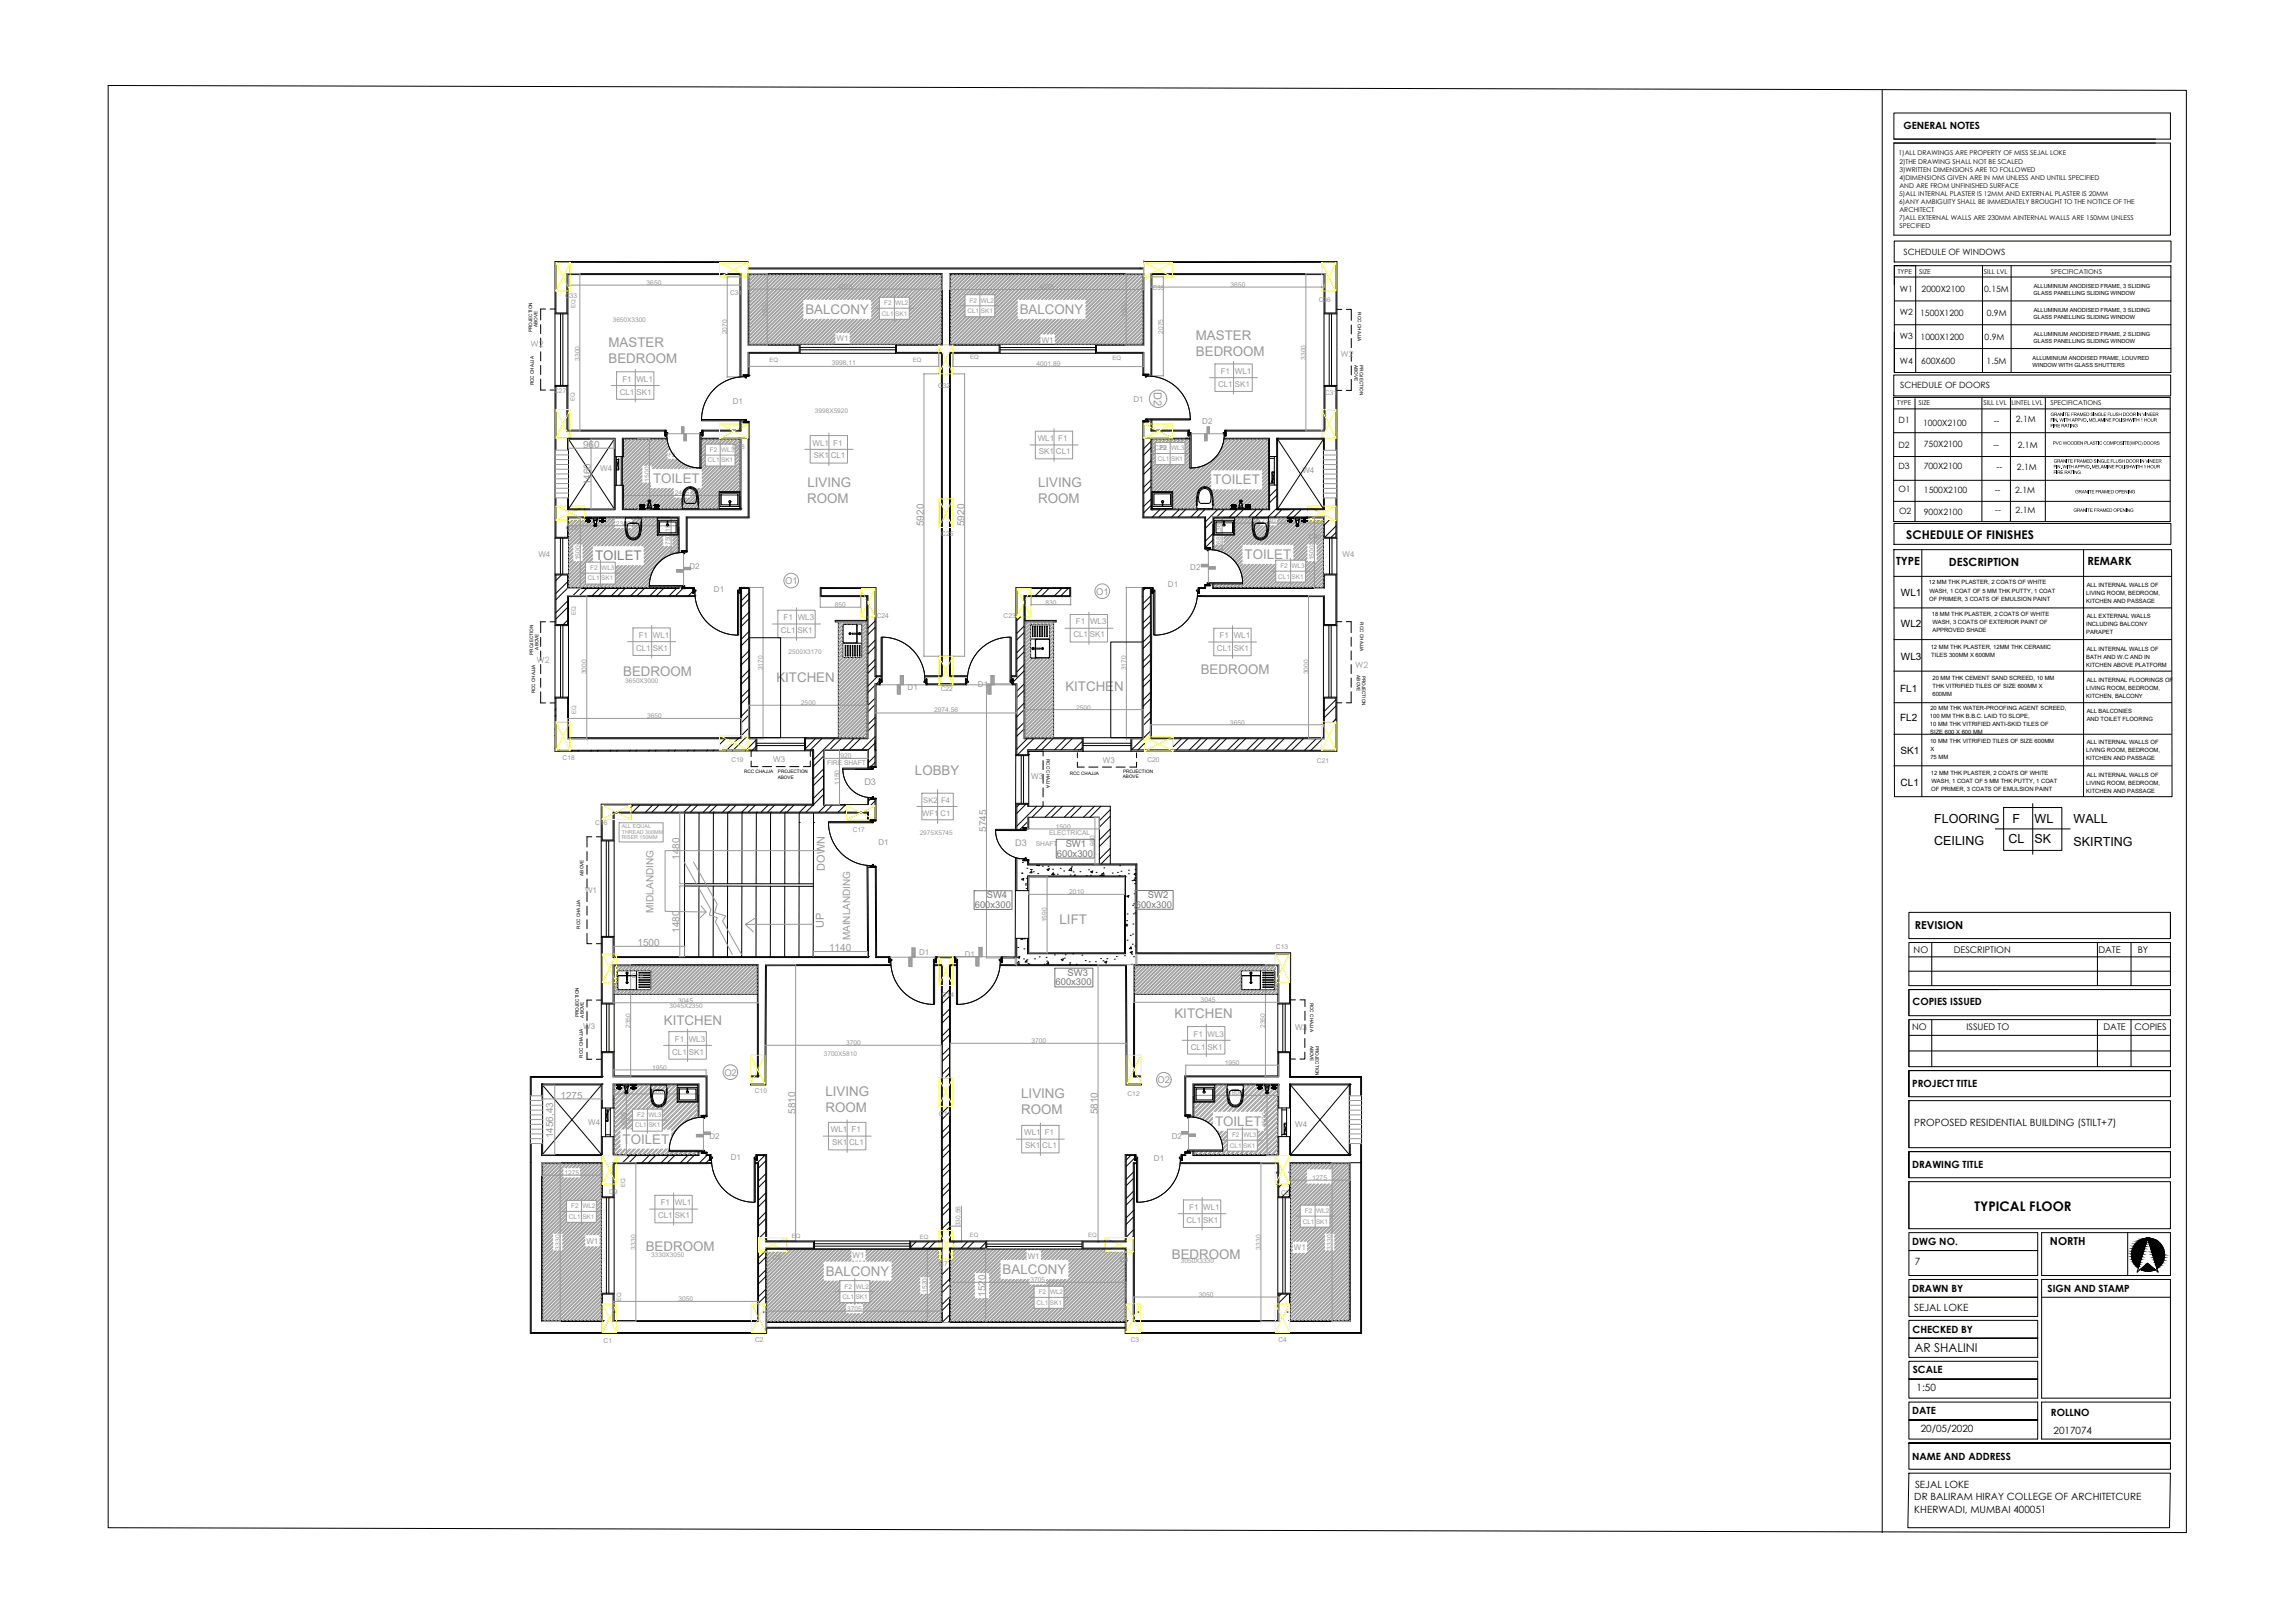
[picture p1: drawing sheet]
<svg xmlns="http://www.w3.org/2000/svg" width="841mm" height="594mm" viewBox="0 0 841 594" stroke-linecap="round" stroke-linejoin="round" font-family="sans-serif">
<defs><g id="words">
<g font-size="4.9" fill="#989898">
<text x="295.2" y="115">BALCONY</text>
<text x="373.7" y="115">BALCONY</text>
<text x="438.2" y="124.5">MASTER</text>
<text x="223" y="127">MASTER</text>
<text x="438.2" y="130.4">BEDROOM</text>
<text x="223" y="132.9">BEDROOM</text>
<text x="239.3" y="177">TOILET</text>
<text x="295.9" y="178.4">LIVING</text>
<text x="380.5" y="178.4">LIVING</text>
<text x="444.6" y="177.4">TOILET</text>
<text x="295.8" y="184.3">ROOM</text>
<text x="380.5" y="184.3">ROOM</text>
<text x="456.1" y="204.8">TOILET</text>
<text x="228.4" y="247.5">BEDROOM</text>
<text x="284.5" y="249.9">KITCHEN</text>
<text x="440" y="247">BEDROOM</text>
<text x="390.4" y="253.1">KITCHEN</text>
<text x="335.3" y="284">LOBBY</text>
<text x="388.3" y="338.5">LIFT</text>
<text x="243.3" y="375.5">KITCHEN</text>
<text x="430.4" y="372.8">KITCHEN</text>
<text x="302.5" y="401.3">LIVING</text>
<text x="302.5" y="407.1">ROOM</text>
<text x="374.2" y="408">ROOM</text>
<text x="374.2" y="402.1">LIVING</text>
<text x="445.3" y="412.4">TOILET</text>
<text x="228.1" y="418.9">TOILET</text>
<text x="236.6" y="458.2">BEDROOM</text>
<text x="429.4" y="461.1">BEDROOM</text>
<text x="302.6" y="467.3">BALCONY</text>
<text x="367.4" y="466.7">BALCONY</text>
</g>
<text font-size="4.9" fill="#808080" x="218.1" y="205.2">TOILET</text>
<text font-size="4.9" x="723.6" y="443.5">TYPICAL FLOOR</text>
<g font-size="4.6">
<text x="708.8" y="301.4">FLOORING</text>
<text x="737.5" y="301.4">F</text>
<text x="745.6" y="301.4">WL</text>
<text x="759.9" y="301.4">WALL</text>
<text x="708.8" y="309.5">CEILING</text>
<text x="736" y="308.8">CL</text>
<text x="745.5" y="308.8">SK</text>
<text x="759.9" y="310">SKIRTING</text>
</g>
<text font-size="4.5" x="701.6" y="495">AR SHALINI</text>
<text font-size="4.4" x="698.6" y="197.4">SCHEDULE OF FINISHES</text>
<g font-size="4.1">
<text x="694.8" y="207.1">TYPE</text>
<text x="714.2" y="207.2">DESCRIPTION</text>
<text x="764.9" y="207.1">REMARK</text>
</g>
<g font-size="4" fill="#989898">
<text x="422.9" y="143.5" transform="rotate(90 422.9 143.5)">D2</text>
<text x="302.2" y="318.9" transform="rotate(-90 302.2 318.9)">DOWN</text>
<text x="301.9" y="339.8" transform="rotate(-90 301.9 339.8)">UP</text>
</g>
<g font-size="4">
<text x="701.6" y="340.4">REVISION</text>
<text x="751.2" y="456.1">NORTH</text>
</g>
<g font-size="3.7" fill="#989898">
<text x="213.7" y="164.1">960</text>
<text x="216.5" y="177.8" transform="rotate(-90 216.5 177.8)">1460</text>
<text x="338.5" y="192.7" transform="rotate(-90 338.5 192.7)">5920</text>
<text x="353.4" y="192.7" transform="rotate(-90 353.4 192.7)">5920</text>
<text x="361.5" y="304.7" transform="rotate(-90 361.5 304.7)">5745</text>
<text x="249.1" y="314.9" transform="rotate(-90 249.1 314.9)">1480</text>
<text x="239.5" y="334.3" transform="rotate(-90 239.5 334.3)">MIDLANDING</text>
<text x="249" y="341.7" transform="rotate(-90 249 341.7)">1480</text>
<text x="233.6" y="346.6">1500</text>
<text x="311.6" y="344.5" transform="rotate(-90 311.6 344.5)">MAINLANDING</text>
<text x="303.8" y="348.5">1140</text>
<text x="205.4" y="402.4">1275</text>
<text x="291.5" y="408" transform="rotate(-90 291.5 408)">5810</text>
<text x="402.4" y="408.2" transform="rotate(-90 402.4 408.2)">5810</text>
<text x="202.7" y="416.9" transform="rotate(-90 202.7 416.9)">1456,43</text>
<text x="361.1" y="474.9" transform="rotate(-90 361.1 474.9)">1520</text>
</g>
<g font-size="3.7">
<text x="696.6" y="218.3">WL1</text>
<text x="696.6" y="229.8">WL2</text>
<text x="696.6" y="241.9">WL3</text>
<text x="696.4" y="253.4">FL1</text>
<text x="696.4" y="264.2">FL2</text>
<text x="696.5" y="276.3">SK1</text>
<text x="696.5" y="287.9">CL1</text>
</g>
<g font-size="3.6">
<text x="697.5" y="47.4">GENERAL NOTES</text>
<text x="700.9" y="368.1">COPIES ISSUED</text>
<text x="700.8" y="398">PROJECT TITLE</text>
<text x="701.5" y="412.5">PROPOSED RESIDENTIAL BUILDING (STILT+7)</text>
<text x="700.8" y="427.8">DRAWING TITLE</text>
<text x="700.8" y="455.9">DWG NO.</text>
<text x="701.6" y="463.2">7</text>
<text x="700.8" y="473.2">DRAWN BY</text>
<text x="750.4" y="473.3">SIGN AND STAMP</text>
<text x="701.4" y="480.1">SEJAL LOKE</text>
<text x="700.9" y="488.2">CHECKED BY</text>
<text x="701" y="502.9">SCALE</text>
<text x="702.4" y="509.6">1:50</text>
<text x="700.8" y="517.8">DATE</text>
<text x="751.6" y="518.7">ROLLNO</text>
<text x="703.8" y="524.3">20/05/2020</text>
<text x="752.5" y="525.3">2017074</text>
<text x="700.8" y="534.8">NAME AND ADDRESS</text>
<text x="701.8" y="545.2">SEJAL LOKE</text>
<text x="701.5" y="549.6">DR BALIRAM HIRAY COLLEGE OF ARCHITETCURE</text>
<text x="701.5" y="554">KHERWADI, MUMBAI 400051</text>
</g>
<g font-size="3.5" fill="#767676">
<text x="390.5" y="310.2">SW1</text>
<text x="387.3" y="313.7">600x300</text>
<text x="361.6" y="329.1">SW4</text>
<text x="420.6" y="329">SW2</text>
<text x="357.2" y="332.6">600x300</text>
<text x="416.2" y="332.5">600x300</text>
<text x="391.2" y="357.4">SW3</text>
<text x="386.8" y="360.9">600x300</text>
</g>
<g font-size="3.4" fill="#989898">
<text x="287.7" y="213.9">O1</text>
<text x="401.7" y="217.7">O1</text>
<text x="316.8" y="287.5">D3</text>
<text x="372" y="310">D3</text>
<text x="265.4" y="393.9">O2</text>
<text x="424.2" y="396.7">O2</text>
</g>
<g font-size="3.3">
<text x="701.3" y="348.9">NO</text>
<text x="716" y="348.9">DESCRIPTION</text>
<text x="769" y="348.9">DATE</text>
<text x="783.4" y="348.9">BY</text>
<text x="700.8" y="377.3">NO</text>
<text x="720.7" y="377.3">ISSUED TO</text>
<text x="770.9" y="377.1">DATE</text>
<text x="782.2" y="377.2">COPIES</text>
</g>
<g font-size="3.2">
<text x="697.5" y="93.2">SCHEDULE OF WINDOWS</text>
<text x="696.2" y="107.1">W1</text>
<text x="704.2" y="106.9">2000X2100</text>
<text x="727.1" y="107.1">0.15M</text>
<text x="696.2" y="115.5">W2</text>
<text x="703.7" y="115.8">1500X1200</text>
<text x="728.1" y="115.6">0.9M</text>
<text x="696.2" y="124.3">W3</text>
<text x="703.8" y="124.4">1000X1200</text>
<text x="727.3" y="124.6">0.9M</text>
<text x="696.2" y="133.4">W4</text>
<text x="704.1" y="133.5">600X600</text>
<text x="728" y="133.2">1.5M</text>
<text x="696.3" y="142.2">SCHEDULE OF DOORS</text>
<text x="695.8" y="154.8">D1</text>
<text x="704.7" y="155.9">1000X2100</text>
<text x="730.6" y="155.3">--</text>
<text x="738.7" y="154.6">2.1M</text>
<text x="695.7" y="164.2">D2</text>
<text x="705" y="163.6">750X2100</text>
<text x="730.5" y="164.1">--</text>
<text x="739.5" y="164">2.1M</text>
<text x="695.7" y="171.9">D3</text>
<text x="704.9" y="171.9">700X2100</text>
<text x="731.7" y="172">--</text>
<text x="739.1" y="172">2.1M</text>
<text x="695.7" y="180.2">O1</text>
<text x="705" y="180.6">1500X2100</text>
<text x="731" y="180.6">--</text>
<text x="738.5" y="180.7">2.1M</text>
<text x="695.9" y="188.4">O2</text>
<text x="705" y="188.5">900X2100</text>
<text x="731.2" y="187.9">--</text>
<text x="738.6" y="187.9">2.1M</text>
</g>
<g font-size="3.2" fill="#989898">
<text x="194.4" y="127">W2</text>
<text x="491.3" y="130.7">W2</text>
<text x="196.7" y="242.8">W2</text>
<text x="496.6" y="244.6">W2</text>
</g>
<g font-size="2.9" fill="#989898">
<text x="306.5" y="125">W1</text>
<text x="381.7" y="125.5">W1</text>
<text x="447.4" y="137">F1</text>
<text x="452.5" y="137">WL1</text>
<text x="228.1" y="139.8">F1</text>
<text x="233.2" y="139.8">WL1</text>
<text x="446.4" y="141.7">CL1</text>
<text x="452.5" y="141.7">SK1</text>
<text x="227.1" y="144.6">CL1</text>
<text x="233.2" y="144.6">SK1</text>
<text x="268.5" y="148">D1</text>
<text x="415.4" y="147.1">D1</text>
<text x="440.6" y="155.3">D2</text>
<text x="380.3" y="161.6">WL1</text>
<text x="387.8" y="161.6">F1</text>
<text x="297.8" y="163.2">WL1</text>
<text x="298.2" y="167.9">SK1</text>
<text x="304.4" y="167.9">CL1</text>
<text x="305.3" y="163.2">F1</text>
<text x="380.7" y="166.4">SK1</text>
<text x="386.9" y="166.4">CL1</text>
<text x="219.9" y="172.4">W4</text>
<text x="477.3" y="173.3">W4</text>
<text x="492" y="204">W4</text>
<text x="197.3" y="204">W4</text>
<text x="252.6" y="208.5">D2</text>
<text x="436.2" y="208.9">D2</text>
<text x="428" y="215.1">D1</text>
<text x="261.6" y="216.6">D1</text>
<text x="287.2" y="227.1">F1</text>
<text x="292.3" y="227.1">WL3</text>
<text x="234.1" y="233.6">F1</text>
<text x="239.2" y="233.6">WL1</text>
<text x="286.2" y="231.9">CL1</text>
<text x="292.3" y="231.9">SK1</text>
<text x="393.3" y="233.5">CL1</text>
<text x="394.3" y="228.7">F1</text>
<text x="399.4" y="233.5">SK1</text>
<text x="399.5" y="228.7">WL3</text>
<text x="446.9" y="233.8">F1</text>
<text x="452.1" y="233.8">WL1</text>
<text x="233.1" y="238.4">CL1</text>
<text x="239.2" y="238.4">SK1</text>
<text x="446" y="238.5">CL1</text>
<text x="452.1" y="238.5">SK1</text>
<text x="358.4" y="251.6">D1</text>
<text x="332.6" y="252.8">D1</text>
<text x="283.4" y="279.3">W3</text>
<text x="404.2" y="279.3">W3</text>
<text x="377.9" y="285.4">W3</text>
<text x="321.9" y="309.4">D1</text>
<text x="214.4" y="326.9">W1</text>
<text x="336.8" y="349.9">D1</text>
<text x="353.6" y="350.5">D1</text>
<text x="213.8" y="376.8">W3</text>
<text x="474.7" y="377.1">W3</text>
<text x="247.3" y="381.5">F1</text>
<text x="252.4" y="381.5">WL3</text>
<text x="437.4" y="379.7">F1</text>
<text x="442.5" y="379.7">WL3</text>
<text x="246.3" y="386.2">CL1</text>
<text x="252.4" y="386.2">SK1</text>
<text x="436.4" y="384.4">CL1</text>
<text x="442.5" y="384.4">SK1</text>
<text x="215.5" y="411.9">W4</text>
<text x="474.7" y="412.7">W4</text>
<text x="260" y="417.1">D2</text>
<text x="304.5" y="414.8">WL1</text>
<text x="304.9" y="419.5">SK1</text>
<text x="311.2" y="419.5">CL1</text>
<text x="312.1" y="414.8">F1</text>
<text x="375.3" y="415.9">WL1</text>
<text x="382.8" y="415.9">F1</text>
<text x="429.4" y="417">D2</text>
<text x="267.8" y="424.8">D1</text>
<text x="375.7" y="420.6">SK1</text>
<text x="381.9" y="420.6">CL1</text>
<text x="422.9" y="425.3">D1</text>
<text x="242.1" y="441.4">F1</text>
<text x="247.3" y="441.4">WL1</text>
<text x="435.8" y="443.1">F1</text>
<text x="441" y="443.1">WL1</text>
<text x="241.1" y="446.2">CL1</text>
<text x="247.3" y="446.2">SK1</text>
<text x="434.8" y="447.9">CL1</text>
<text x="440.9" y="447.9">SK1</text>
<text x="214.9" y="455.5">W1</text>
<text x="312.4" y="460.7">W1</text>
<text x="376.6" y="461">W1</text>
<text x="474.1" y="457.9">W1</text>
</g>
<g font-size="2.8" fill="#989898">
<text x="337.9" y="299">WF1</text>
<text x="338.3" y="294.2">SK2</text>
<text x="344.7" y="299">C1</text>
<text x="344.9" y="294.2">F4</text>
</g>
<g font-size="2.4">
<text x="695.8" y="56.9">1)ALL DRAWINGS ARE PROPERTY OF MISS SEJAL LOKE</text>
<text x="696.1" y="59.9">2)THE DRAWING SHALL NOT BE SCALED</text>
<text x="696.1" y="62.9">3)WRITTEN DIMENSIONS ARE TO FOLLOWED</text>
<text x="696.1" y="65.9">4)DIMENSIONS GIVEN ARE IN MM UNLESS AND UNTILL SPECIFIED</text>
<text x="696" y="71.8">5)ALL INTERNAL PLASTER IS 12MM AND EXTERNAL PLASTER IS 20MM</text>
<text x="696.1" y="68.8">AND ARE FROM UNFINISHED SURFACE</text>
<text x="696" y="74.8">6)ANY AMBIGUITY SHALL BE IMMEDIATELY BROUGHT TO THE NOTICE OF THE</text>
<text x="696.1" y="77.8">ARCHITECT</text>
<text x="695.9" y="80.7">7)ALL EXTERNAL WALLS ARE 230MM AINTERNAL WALLS ARE 150MM UNLESS</text>
<text x="696.1" y="83.7">SPECIFIED</text>
<text x="695.5" y="100.2">TYPE</text>
<text x="703.3" y="100.2">SIZE</text>
<text x="727" y="100.2">SILL LVL</text>
<text x="751.6" y="100.2">SPECIFICATIONS</text>
<text x="695.3" y="148.4">TYPE</text>
<text x="703.1" y="148.5">SIZE</text>
<text x="726.8" y="148.5">SILL LVL</text>
<text x="737.1" y="148.4">LINTEL LVL</text>
<text x="751.4" y="148.5">SPECIFICATIONS</text>
</g>
<g font-size="2.4" fill="#989898">
<text x="237" y="104.4">3650</text>
<text x="307.1" y="105.9">4075</text>
<text x="380.9" y="106">4075</text>
<text x="450.9" y="105.1">3650</text>
<text x="224.6" y="118">3650X3300</text>
<text x="281.1" y="116.1" transform="rotate(-90 281.1 116.1)">1500</text>
<text x="412.6" y="116.1" transform="rotate(-90 412.6 116.1)">1500</text>
<text x="266.5" y="122.4" transform="rotate(-90 266.5 122.4)">2070</text>
<text x="426.3" y="122.2" transform="rotate(-90 426.3 122.2)">2075</text>
<text x="478.5" y="131.8" transform="rotate(-90 478.5 131.8)">3300</text>
<text x="212.4" y="132.1" transform="rotate(-90 212.4 132.1)">3300</text>
<text x="304.8" y="133.8">3998,11</text>
<text x="379.8" y="133.9">4001,89</text>
<text x="298.6" y="151.4">3998X5920</text>
<text x="238" y="176.4" transform="rotate(-90 238 176.4)">1500</text>
<text x="247.3" y="181.4">2465</text>
<text x="462.2" y="191.5">2340</text>
<text x="225.7" y="192.5">2340</text>
<text x="245.6" y="199.6" transform="rotate(-90 245.6 199.6)">750,15</text>
<text x="447.5" y="199.1" transform="rotate(-90 447.5 199.1)">688,36</text>
<text x="212.6" y="205.2" transform="rotate(-90 212.6 205.2)">1500</text>
<text x="481.6" y="205.2" transform="rotate(-90 481.6 205.2)">1500</text>
<text x="383.1" y="221.4">830</text>
<text x="306" y="222.4">850</text>
<text x="289" y="239.4">2500X3170</text>
<text x="279.6" y="245.6" transform="rotate(-90 279.6 245.6)">3170</text>
<text x="412.7" y="245.6" transform="rotate(-90 412.7 245.6)">3170</text>
<text x="215" y="247" transform="rotate(-90 215 247)">3000</text>
<text x="229.1" y="250">3650X3000</text>
<text x="479.5" y="247" transform="rotate(-90 479.5 247)">3000</text>
<text x="237.2" y="263.1">3650</text>
<text x="293.5" y="258.3">2500</text>
<text x="342.3" y="260.8">2974,56</text>
<text x="394.4" y="259.9">2500</text>
<text x="450.7" y="265.4">3650</text>
<text x="303.1" y="280.2">FIRE SHAFT</text>
<text x="308" y="277.7">920</text>
<text x="307.6" y="287.4" transform="rotate(-90 307.6 287.4)">1150</text>
<text x="337" y="305.9">2975X5745</text>
<text x="384.4" y="305.9">ELECTRICAL</text>
<text x="386.9" y="303.6">1500</text>
<text x="379.6" y="309.8">SHAFT</text>
<text x="401.2" y="309.9" transform="rotate(-90 401.2 309.9)">980</text>
<text x="391.9" y="327.5">2010</text>
<text x="383.7" y="337.8" transform="rotate(-90 383.7 337.8)">1590</text>
<text x="245.4" y="369.2">3045X2350</text>
<text x="248.6" y="367.2">3045</text>
<text x="440" y="367.1">3045</text>
<text x="231.1" y="376.6" transform="rotate(-90 231.1 376.6)">2350</text>
<text x="463.7" y="376.6" transform="rotate(-90 463.7 376.6)">2350</text>
<text x="310.1" y="382.8">3700</text>
<text x="378" y="382.1">3700</text>
<text x="301.9" y="386.6">3700X5810</text>
<text x="238.9" y="391.8">1950</text>
<text x="448.8" y="390.1">1950</text>
<text x="237.6" y="400.6">1800</text>
<text x="450.1" y="401.1">1800</text>
<text x="229.5" y="412.9" transform="rotate(-90 229.5 412.9)">1500</text>
<text x="464.3" y="412.9" transform="rotate(-90 464.3 412.9)">1500</text>
<text x="206.8" y="430.4">1275</text>
<text x="480.9" y="432.2">1275</text>
<text x="352" y="449.1" transform="rotate(-90 352 449.1)">330,56</text>
<text x="205.2" y="457.7" transform="rotate(-90 205.2 457.7)">3330</text>
<text x="233" y="457.7" transform="rotate(-90 233 457.7)">3330</text>
<text x="238.6" y="460.5">3330X3050</text>
<text x="462" y="457.7" transform="rotate(-90 462 457.7)">3330</text>
<text x="488.1" y="457.7" transform="rotate(-90 488.1 457.7)">3330</text>
<text x="432.7" y="462.6">3050X3330</text>
<text x="339.8" y="473.5" transform="rotate(-90 339.8 473.5)">1520</text>
<text x="377.6" y="469.6">3705</text>
<text x="248.6" y="476.6">3050</text>
<text x="439.3" y="475">3050</text>
<text x="310.4" y="480.2">3705</text>
</g>
<g font-size="2.4" fill="#939598">
<text x="422.3" y="106.3">C35</text>
<text x="207.1" y="109.3">C33</text>
<text x="267.5" y="108">C34</text>
<text x="483.2" y="110.8">C36</text>
<text x="203.1" y="143.9">C27</text>
<text x="343.8" y="142.2">C32</text>
<text x="485.6" y="144.8">C31</text>
<text x="268.4" y="164.3">C28</text>
<text x="422.9" y="165">C29</text>
<text x="207.4" y="194">C26</text>
<text x="344.9" y="196.4">C25</text>
<text x="479.7" y="197.5">C30</text>
<text x="321.3" y="226.2">C24</text>
<text x="367.8" y="226.3">C23</text>
<text x="344.7" y="253.3">C22</text>
<text x="206.2" y="278.2">C18</text>
<text x="268" y="278.9">C19</text>
<text x="420.5" y="279">C20</text>
<text x="482.6" y="279.4">C21</text>
<text x="218.2" y="302.1">C16</text>
<text x="312.5" y="304.7">C17</text>
<text x="467.6" y="347.7">C13</text>
<text x="231.4" y="358">C15</text>
<text x="345.2" y="365">C14</text>
<text x="276.6" y="400.2">C10</text>
<text x="413.2" y="401.3">C12</text>
<text x="344.1" y="408.8">C11</text>
<text x="223.2" y="437.4">C9</text>
<text x="469.4" y="437.8">C5</text>
<text x="283.3" y="461.6">C8</text>
<text x="344.2" y="463.6">C7</text>
<text x="410.4" y="462.4">C6</text>
<text x="221.2" y="491.8">C1</text>
<text x="276.7" y="491.5">C2</text>
<text x="414.4" y="491.6">C3</text>
<text x="468.5" y="491.6">C4</text>
</g>
<g font-size="2.3" fill="#989898">
<text x="324" y="111.8">F2</text>
<text x="328.1" y="111.8">WL2</text>
<text x="355.3" y="110.9">F2</text>
<text x="359.4" y="110.9">WL2</text>
<text x="323.2" y="115.6">CL1</text>
<text x="328.1" y="115.6">SK1</text>
<text x="354.5" y="114.7">CL1</text>
<text x="359.4" y="114.7">SK1</text>
<text x="260.2" y="165.6">F2</text>
<text x="264.3" y="165.6">WL3</text>
<text x="425" y="165">F2</text>
<text x="429.1" y="165">WL3</text>
<text x="259.4" y="169.4">CL1</text>
<text x="264.3" y="169.4">SK1</text>
<text x="424.3" y="168.8">CL1</text>
<text x="429.1" y="168.8">SK1</text>
<text x="216.3" y="208.8">F2</text>
<text x="220.4" y="208.8">WL3</text>
<text x="469.2" y="208.1">F2</text>
<text x="473.3" y="208.1">WL3</text>
<text x="215.4" y="212.6">CL1</text>
<text x="220.4" y="212.6">SK1</text>
<text x="468.4" y="211.9">CL1</text>
<text x="473.3" y="211.9">SK1</text>
<text x="232.7" y="412.9">CL1</text>
<text x="233.5" y="409.1">F2</text>
<text x="237.6" y="409.1">WL3</text>
<text x="237.6" y="412.9">SK1</text>
<text x="451.5" y="416.5">F2</text>
<text x="455.6" y="416.5">WL3</text>
<text x="450.7" y="420.3">CL1</text>
<text x="455.6" y="420.3">SK1</text>
<text x="209.3" y="442.6">F2</text>
<text x="213.4" y="442.6">WL2</text>
<text x="208.5" y="446.4">CL1</text>
<text x="213.4" y="446.4">SK1</text>
<text x="477.4" y="448.1">CL1</text>
<text x="478.2" y="444.3">F2</text>
<text x="482.3" y="448.1">SK1</text>
<text x="482.3" y="444.3">WL2</text>
<text x="309.5" y="472">F2</text>
<text x="313.6" y="472">WL2</text>
<text x="308.7" y="475.7">CL1</text>
<text x="313.6" y="475.7">SK1</text>
<text x="379.9" y="477.8">CL1</text>
<text x="380.6" y="474.1">F2</text>
<text x="384.7" y="477.8">SK1</text>
<text x="384.8" y="474.1">WL2</text>
</g>
<g font-size="2.2" fill="#989898">
<text x="210.9" y="112.8" transform="rotate(-90 210.9 112.8)">EQ</text>
<text x="355.6" y="131.6">EQ</text>
<text x="407.6" y="131.8">EQ</text>
<text x="282" y="132.5">EQ</text>
<text x="334.6" y="132.5">EQ</text>
<text x="210.7" y="146.8" transform="rotate(-90 210.7 146.8)">EQ</text>
<text x="245" y="167.3">F2</text>
<text x="211" y="225.3" transform="rotate(-90 211 225.3)">EQ</text>
<text x="211.1" y="261.6" transform="rotate(-90 211.1 261.6)">EQ</text>
<text x="229.1" y="434.7" transform="rotate(-90 229.1 434.7)">EQ</text>
<text x="290.1" y="453.3">EQ</text>
<text x="337" y="453.8">EQ</text>
<text x="355.4" y="453.2">EQ</text>
<text x="398.8" y="453.2">EQ</text>
<text x="227.6" y="476.5" transform="rotate(-90 227.6 476.5)">EQ</text>
</g>
<g font-size="2.1">
<text x="706.9" y="214.1">12 MM THK PLASTER, 2 COATS OF WHITE</text>
<text x="764.7" y="215">ALL INTERNAL WALLS OF</text>
<text x="707" y="219.9">OF PRIMER, 3 COATS OF EMULSION PAINT</text>
<text x="707" y="217">WASH, 1 COAT OF 5 MM THK PUTTY, 1 COAT</text>
<text x="764.5" y="217.9">LIVING ROOM, BEDROOM,</text>
<text x="764.5" y="220.8">KITCHEN AND PASSAGE</text>
<text x="708" y="225.5">18 MM THK PLASTER, 2 COATS OF WHITE</text>
<text x="764.7" y="226.5">ALL EXTERNAL WALLS</text>
<text x="708.1" y="228.4">WASH, 3 COATS OF EXTERIOR PAINT OF</text>
<text x="708.2" y="231.3">APPROVED SHADE</text>
<text x="764.5" y="229.4">INCLUDING BALCONY</text>
<text x="764.5" y="232.3">PARAPET</text>
<text x="707.5" y="237.6">12 MM THK PLASTER, 12MM THK CERAMIC</text>
<text x="764.7" y="238.5">ALL INTERNAL WALLS OF</text>
<text x="707.7" y="240.5">TILES 300MM X 600MM</text>
<text x="764.5" y="241.4">BATH AND W.C AND IN</text>
<text x="764.5" y="244.3">KITCHEN ABOVE PLATFORM</text>
<text x="708.2" y="249.1">20 MM THK CEMENT SAND SCREED, 10 MM</text>
<text x="764.7" y="249.7">ALL INTERNAL FLOORINGS OF</text>
<text x="708.2" y="255">600MM</text>
<text x="708.2" y="252">THK VITRIFIED TILES OF SIZE 600MM X</text>
<text x="764.5" y="252.6">LIVING ROOM, BEDROOM,</text>
<text x="764.5" y="255.6">KITCHEN, BALCONY</text>
<text x="707.2" y="263">100 MM THK B.B.C. LAID TO SLOPE,</text>
<text x="707.4" y="260">20 MM THK WATER-PROOFING AGENT SCREED,</text>
<text x="764.7" y="261.2">ALL BALCONIES</text>
<text x="707.2" y="265.9">10 MM THK VITRIFIED ANTI-SKID TILES OF</text>
<text x="707.4" y="268.8">SIZE 600 X 600 MM</text>
<text x="764.7" y="264.1">AND TOILET FLOORING</text>
<text x="707.3" y="272.1">10 MM THK VITRIFIED TILES OF SIZE 600MM</text>
<text x="707.5" y="275">X</text>
<text x="764.5" y="275.4">LIVING ROOM, BEDROOM,</text>
<text x="764.7" y="272.4">ALL INTERNAL WALLS OF</text>
<text x="707.4" y="277.9">75 MM</text>
<text x="764.5" y="278.3">KITCHEN AND PASSAGE</text>
<text x="707.6" y="283.9">12 MM THK PLASTER, 2 COATS OF WHITE</text>
<text x="707.8" y="286.8">WASH, 1 COAT OF 5 MM THK PUTTY, 1 COAT</text>
<text x="764.5" y="287.4">LIVING ROOM, BEDROOM,</text>
<text x="764.7" y="284.5">ALL INTERNAL WALLS OF</text>
<text x="707.7" y="289.8">OF PRIMER, 3 COATS OF EMULSION PAINT</text>
<text x="764.5" y="290.4">KITCHEN AND PASSAGE</text>
</g>
<g font-size="2">
<text x="745.3" y="105.6">ALLUMINIUM ANODISED FRAME, 3 SLIDING</text>
<text x="745.2" y="108.1">GLASS PANELLING SLIDING WINDOW</text>
<text x="745.2" y="116.7">GLASS PANELLING SLIDING WINDOW</text>
<text x="745.3" y="114.2">ALLUMINIUM ANODISED FRAME, 3 SLIDING</text>
<text x="745.2" y="125.5">GLASS PANELLING SLIDING WINDOW</text>
<text x="745.3" y="123">ALLUMINIUM ANODISED FRAME, 2 SLIDING</text>
<text x="744.9" y="131.9">ALLUMINIUM ANODISED FRAME, LOUVRED</text>
<text x="744.8" y="134.3">WINDOW WITH GLASS SHUTTERS</text>
</g>
<g font-size="2" fill="#989898">
<text x="227.9" y="303.4">ALL EQUAL</text>
<text x="227.9" y="305.5">THREAD 300MM</text>
<text x="227.9" y="307.3">RISER 150MM</text>
</g>
<g font-size="1.7">
<text x="196.9" y="119.7" transform="rotate(-90 196.9 119.7)">ABOVE</text>
<text x="497.6" y="114.4" transform="rotate(90 497.6 114.4)">RCC CHAJJA</text>
<text x="195" y="121.7" transform="rotate(-90 195 121.7)">PROJECTION</text>
<text x="496.4" y="133.8" transform="rotate(90 496.4 133.8)">ABOVE</text>
<text x="498.4" y="133.8" transform="rotate(90 498.4 133.8)">PROJECTION</text>
<text x="195.7" y="141.2" transform="rotate(-90 195.7 141.2)">RCC CHAJJA</text>
<text x="752.4" y="162.9">C</text>
<text x="760.4" y="180.7">E</text>
<text x="759.8" y="187.5">E</text>
<text x="498.5" y="228" transform="rotate(90 498.5 228)">RCC CHAJJA</text>
<text x="195.4" y="239.8" transform="rotate(-90 195.4 239.8)">PROJECTION</text>
<text x="197.3" y="237.9" transform="rotate(-90 197.3 237.9)">ABOVE</text>
<text x="497.2" y="247.3" transform="rotate(90 497.2 247.3)">ABOVE</text>
<text x="499.1" y="247.4" transform="rotate(90 499.1 247.4)">PROJECTION</text>
<text x="196.1" y="254" transform="rotate(-90 196.1 254)">RCC CHAJJA</text>
<text x="383.6" y="277.9" transform="rotate(90 383.6 277.9)">RCC CHAJJA</text>
<text x="272.7" y="283.2">RCC CHAJJA</text>
<text x="285" y="285.1">ABOVE</text>
<text x="285.1" y="283.2">PROJECTION</text>
<text x="392.1" y="283.7">RCC CHAJJA</text>
<text x="411.5" y="285">ABOVE</text>
<text x="411.5" y="283.1">PROJECTION</text>
<text x="213.9" y="320.7" transform="rotate(-90 213.9 320.7)">ABOVE</text>
<text x="212.6" y="340.1" transform="rotate(-90 212.6 340.1)">RCC CHAJJA</text>
<text x="480.1" y="367.3" transform="rotate(90 480.1 367.3)">RCC CHAJJA</text>
<text x="212.1" y="372.6" transform="rotate(-90 212.1 372.6)">PROJECTION</text>
<text x="214" y="372.7" transform="rotate(-90 214 372.7)">ABOVE</text>
<text x="480.2" y="382.9" transform="rotate(90 480.2 382.9)">ABOVE</text>
<text x="482.1" y="383" transform="rotate(90 482.1 383)">PROJECTION</text>
<text x="213.6" y="387.4" transform="rotate(-90 213.6 387.4)">RCC CHAJJA</text>
</g>
</g></defs>
<!-- layer: 0 -->
<g fill="none" stroke="#000" stroke-width=".37">
<path d="M274.2 95.8h-70.8v179.4l94.4-.2v19.5h-77.5l.1 99.8h-26.1v94.1h86.6v-30.9h64.1v26.5h-64.1M274.2 96.2l-70.5-.1v18.5h4v-14.4h63.8v37.8M274.2 98.5h145M274.2 98.2h145M419.2 96.2l70.4-.1v18.5h-4.1v-14.4h-63.7v37.6M419.2 95.8h70.7v179.4h-112.9v20.1M429.7 95.8h.1M198.1 118.9v3.3M199.9 113.2h-1.8v4M201.6 113.2h1.8M203.4 115h4.7M205.4 115v26.2"/>
<path d="M206.3 115v26.2M274.5 100.6h70.5v25.5h-70.5zM348.3 100.6h70.5v25.5h-70.5zM485.2 115h4.7M487.1 115v26.2M487.9 115v26.2M489.9 113.3h1.8M493.4 113.3h1.8v4M495.2 119v3.3M198.1 123.9v3.3M198.1 128.8v3.4M198.1 133.8v3.4"/>
<path d="M198.1 138.8v4.1h1.8M271.2 138.1v-37.5h-63.1v57h35.5v1.9M272.3 137.4l.1 .2M272.4 137.3h2.1v-7.9h70.5v118.1h-6.1M272.4 137.4l.2 .2M272.4 137.3v.1M272.6 137.4l.2 .2M272.7 137.4l.2 .2M272.9 137.4l.2 .2M273 137.4l.2 .2M273.2 137.4l.2 .2M273.3 137.4l.4 .4"/>
<path d="M273.5 137.4l.4 .4M273.6 137.8h.1M273.7 137.4l.4 .4M273.8 137.4l.2 .1M274 137.4h.1M274 137.6l.2 .2M274.2 137.3v-8.2h18.7v-2.7h-18.7v-26.2h71.1v26.2h-16.8v2.7h16.8v118.7l-6.4 .1M274.2 137.6l.2 .2M274.3 137.6l.2 .1M274.5 137.6h.1M293.2 127.2h35M293.2 128.1h35"/>
<path d="M293.2 126.1v3.3M328.2 126.1v3.3M366.5 127.3h35M366.5 128.1h35M366.5 126.1v3.3M401.5 126.1v3.3M418.8 137.3l.2 .2M418.8 137.4l.1 .1M418.9 137.3l.3 .2M419.1 137.3l.2 .2M419.2 137.1v-8h-17.4v-2.7h17.4v-26.2h-71.2v26.2h18.2v2.7h-18.2v118.7h6.5M419.3 137.3l.2 .2"/>
<path d="M419.3 137.2l.3 .3M419.4 137.1l.3 .3M419.5 137.1l.2 .2M419.7 137.1l.2 .2M419.8 137.1l.2 .2M420 137.1l.2 .2M420.2 137.1l.1 .2M420.3 137.1l.2 .2M420.5 137.1l.2 .2M420.6 137.1l.2 .2M420.8 137.1l.2 .2M420.9 137.1h-2.1v-7.7h-70.5v118.1h6.3"/>
<path d="M420.9 137.1l.1 .1M422.1 137.8v-37.2h63.1v57h-35.9v1.9M495.2 124v3.3M495.2 129v3.3M495.2 134v3.3M495.2 139v4h-1.8M201.6 142.9h1.8M203.4 141.5h.1M203.4 141.2h4.7M243.6 157.9h-35.9v-16.4h-4v23.4M243.8 158.1h-.1M243.9 159.7l-.1 .1"/>
<path d="M243.9 159.5l-.2 .2M243.9 159.4l-.2 .2M243.9 159.2l-.2 .2M243.9 159l-.2 .2M243.9 158.9l-.2 .2M243.9 158.7l-.2 .2M243.9 158.6l-.2 .2M244 157.6h-.1M244.1 158.2l-.4 .4M244.1 158.1l-.4 .4M244.1 157.9l-.4 .4M244.1 158.4h-.1"/>
<path d="M244.1 157.7l-.2 .2M244.1 157.6l-.2 .2M257.2 157.6h-.1M257.4 158l-.3 .2M257.4 157.8l-.3 .3M257.4 157.7l-.3 .2M257.4 157.6l-.3 .2M257.4 158.1l-.3 .3M257.5 159.7v.1M257.6 158.1l-.4 .3M257.6 158.7l-.2 .2M257.6 159.5l-.2 .2"/>
<path d="M257.6 159.4l-.2 .2M257.6 159.2l-.2 .2M257.6 159l-.2 .2M257.6 158.9l-.2 .2M257.6 158.6l-.2 .2M257.6 158.4l-.2 .3M257.6 158.3l-.2 .2M271.2 154.1v3.5h-13.6v2M271.5 154.1v3.8h-13.9M272.3 154.7l2.2 .1v34.9h-22.7v12h-1.9M272.3 154.5l.2 .3M272.5 154.5l.2 .3"/>
<path d="M272.6 154.5l.3 .3M272.8 154.5l.2 .3M272.9 154.5l.2 .3M273.1 154.5l.2 .3M273.3 154.5l.1 .3M273.4 154.5l.2 .3M273.6 154.4l.4 .4M273.6 154.5l.2 .3M273.7 154.3l.3 .3M273.8 154.3l.2 .2M274 154.3l.2 .2M274.2 154.3l.1 .2"/>
<path d="M274.3 154.3l.2 .2M274.5 154.3v.1M418.8 154.2h.1M418.8 154.1l.2 .1M418.9 154l.2 .2M419.1 154l.4 .5M419.2 154.5v34.8h22.6v11.3M419.2 154l.5 .5M419.3 154.5h.1M419.4 154l.4 .5M419.5 154l.5 .5M419.7 154h.1"/>
<path d="M419.9 154.2l.2 .3M420.1 154.2l.2 .3M420.2 154.2l.2 .3M420.4 154.2l.2 .3M420.6 154.2l.2 .3M420.7 154.2l.2 .3h-2.1v35.2h22.7v10.9h2l.1 .3M420.8 154.2l.2 .2M421.8 153.8v4.1h13.6M422.1 153.8v3.8h13.3v2M435.6 157.6h.1M435.6 159.6l-.1 .2M435.6 159.4l-.2 .2"/>
<path d="M435.6 159.2l-.2 .3M435.6 159.1l-.2 .2M435.6 158.9l-.2 .3M435.6 158.8l-.2 .2M435.6 158.7l-.2 .2M435.8 157.6l-.2 .1M435.8 158.4h.1M435.8 158.1l-.4 .4M435.8 158l-.4 .4M435.8 158.3l-.4 .4M435.8 157.8l-.4 .4M435.8 157.6l-.2 .2"/>
<path d="M448.8 157.6h.2l-.2 .2M449 157.9l-.2 .2M449 158.1l-.2 .2M449 157.8l-.2 .2M449.2 158.1l-.4 .3M449.3 158.2l-.3 .2M449.3 159.6l-.2 .2M449.3 159.4l-.3 .2M449.3 159.3l-.3 .2M449.3 159.1l-.3 .2M449.3 158.9l-.3 .3M449.3 158.8l-.3 .2"/>
<path d="M449.3 158.7l-.3 .2M449.3 158.5l-.3 .2M449.3 158.3l-.3 .2M449.3 157.9h36.2v-16.4h4.1v23.4M485.2 141.5h.1M485.2 141.2h4.7M489.9 143h1.8M208 164.9v-4.4h17.4v26.2h-17.4v-4.3M208.3 160.9h16.8v25.5h-16.8zM208.3 160.9l16.8 25.5M225.1 160.9l-16.8 25.5M244.4 160.5h-16.3v26.2h43.4v-26.2"/>
<path d="M244.4 160.9h-16v6.3h-3M256.9 160.5h17.3v28.8h-22.7v12.4M256.9 160.9h14.3v25.4h-42.8v-8.6h-3M419.2 160.5h16.8M421.8 160.5v26.2h43.5l-.1-26.2h-16.6M421.8 168.7l-2.6 2.7M421.8 161.7l-2.6 2.6M421.8 175.8l-2.6 2.6M421.8 164l-2.6 2.7M421.8 171.1l-2.6 2.6M421.8 178.1l-2.6 2.6M436 160.9h-13.9v25.4v-.6"/>
<path d="M448.5 160.9h16.4v25.4h-42.8M465.2 167.2h2.6M465.2 177.7h2.7M467.8 160.9h.1M467.9 179.1l-2.6 2.6M468.2 160.5h.1M468.2 160.9h16.8M468.2 160.9v25.4M468.2 160.9l16.8 25.4M485 160.9v25.4M485 160.9l-16.8 25.4M485.3 164.9v-4.4h-17.5l.1 26.2h17.4v-4.3"/>
<path d="M203.4 197.1h4.9M203.7 182.4v14.4h4.3v-7.5h40.8l.1 13.1M205.4 197.1v13.2M206.2 197.1v13.2M214.9 189.9l-.3-.2h1.9l-1.6 .2 .4 .5M215 190.7h.2M215 190.9h.2M215.2 190.1h.7M215.3 190.5h.5M215.8 190.5v.7M215.8 190.4v.1M215.9 190.7h.1"/>
<path d="M215.9 190.9h.1M216.3 189.9l-.5 .5h-.5v.8h.5h-.5M217.5 190.1l.3 1.7M217.6 192.4l.3-.3 .7 .2-1 .1 .3 .5 .6-.1 .2-.4M217.6 192.6h1.1M218 191.8v.3M218.3 191.8v.3M218.8 190.1l.3-.4h-1.9l.3 .4h1.3l-.3 1.7h-.7v-1.1h.7v1.1M220 189.9l.5 .5h.5v.8h-.5h.5M220.3 190.7h.1M220.3 190.9h.1M220.4 190.1h.7"/>
<path d="M220.5 190.4v.1M220.5 190.5h.5M220.5 190.5v.7M221.1 190.7h.2M221.1 190.9h.2M221.4 189.9l.4-.2h-2l1.6 .2-.4 .5M229.1 191l.2 .3a8.2 8.2 0 0 0 1.3 5.6 2.56 2.56 0 0 0 2.8 .2 2.56 2.56 0 0 0 1.2-2.6l.2-3.3 .3-.2M229.2 189.7a9.5 9.5 0 0 0 1.1 7.4 2.83 2.83 0 0 0 3.2 .3 2.83 2.83 0 0 0 1.4-2.8l.2-2.2-.2-2.7M230.9 191.6l-.6 .2a4 4 0 0 0 1 5.1 2.22 2.22 0 0 0 3-2.2v-1.6l-.3-1.1-.5-.4h-1.4h1.2M230.9 191.6h1.2h-1.2M234.9 185.3h.1M234.9 185.1h.1"/>
<path d="M235 185.9h.7M235.1 184.9h.5h-.5v.7h.5l.5 .6M235.1 185.6l-.4 .6 1.7 .1h-2l.3-.1M235.1 185.5h.5M235.6 185.5v.1M235.6 184.9v.6M235.7 185.3h.2M235.7 185.1h.2M237.5 183.6l.3-.4h.6l.1 .4h-1l.1 .2 .6 .1 .3-.3M237.5 183.4h1M237.7 184.2v1.2h.6l.1-.3-.1-.9h-.6l-.4 1.6h1.3l.4 .5h-2l.3-.5M237.8 183.9v.3"/>
<path d="M238.1 183.9v.3M238.3 184.2l.3 1.6M240.1 185.3h.2M240.1 185.1h.2M240.3 185.9h.6M240.4 185.5h.4M240.4 184.9v.6M240.4 185.5v.1M240.8 185.6l.5 .6-1.7 .1h2l-.3-.1M240.8 184.9h-.4h.4v.7h-.4l-.5 .6M240.9 189.7h7.6v6.3h-7.6zM240.9 185.3h.2"/>
<path d="M240.9 185.1h.2M241.2 190.6h7v5.1h-7zM241.7 191.2h6v3.9h-6zM244.5 190.9h.2v1.4h-.2zM250.1 186.3a11.8 11.8 0 0 1 .8-7.1 2.83 2.83 0 0 1 3.3-.7 2.83 2.83 0 0 1 1.6 2.9l.2 2.2-.2 2.7M250.2 183.7l.2-2.2a2.56 2.56 0 0 1 1.4-2.7 2.56 2.56 0 0 1 3 .6l.5 1 .4 3.3M250.2 183.6v1.2l-.2 .2M251.8 184.4h1.2l-1.9-.2a4.1 4.1 0 0 1 1.1-5.1 2.17 2.17 0 0 1 3 2.2v1.7l-.3 1.1-.5 .3h-1.4h1.2M255.7 183.6v1.2l.3 .2M263.5 180.1h7.7v6.2h-7.7zM263.9 180.4h6.9v5.1h-6.9zM264.3 180.9h6.1v4h-6.1z"/>
<path d="M267.3 183.8h.3v1.4h-.3zM271.5 186.4h.1M421.8 186.4h.1M421.8 185.2l-2.6 2.6M421.8 182.9l-2.6 2.5M422.1 186.7h.1M422.1 180.1h7.6v6.2h-7.6zM422.5 180.4h6.9v5.1h-6.9zM422.9 180.9h6v4h-6zM425 186.7l-2.7 2.6M425.9 183.8h.2v1.4h-.2zM427.3 186.7l-2.6 2.6"/>
<path d="M432 186.7l-2.6 2.6M434.4 186.7l-2.6 2.6M438.5 185h.1M438.7 186.3a9 9 0 0 1 1.1-7.4 2.83 2.83 0 0 1 3.1-.3 2.83 2.83 0 0 1 1.4 2.8l.3 2.2-.3 2.7M438.7 183.7l.2-2.2a2.6 2.6 0 0 1 3.8-2.6l1.1 1.2 .5 3.6M438.7 183.6l.1 1.2-.3 .2M439.1 186.7l-2.6 2.6M440.3 184.4h1.2l-1.8-.2a3.4 3.4 0 0 1 1.8-5.3 2.63 2.63 0 0 1 2.3 3.2l-.3 2-.6 .3h-1.4h1.2M441.5 186.7l-2.7 2.6M444.3 183.6v1.3l.2 .1M444.4 195.5l-2.6 2.6M444.4 190.8l-2.6 2.6"/>
<path d="M444.4 197.9l-2.6 2.5M444.5 185h.1M444.8 189.7h7.6v6.3h-7.6zM445.1 190.6h6.9v5.1h-6.9zM445.6 191.2h6.1v3.9h-6.1zM446.2 186.7l-4.4 4.3M448.4 190.9h.2v1.4h-.2zM448.5 186.7l-2.6 2.6M451.5 185.3h.3M451.5 185.1h.3M451.8 185.9h.6M451.8 184.9h.5h-.5v.7h.5l.5 .6"/>
<path d="M451.8 185.6l-.4 .6 1.7 .1h-2l.3-.1M451.8 185.5h.5M452.3 185.5v.1M452.3 184.9v.6M452.4 185.3h.2M452.4 185.1h.2M453.2 186.7l-2.6 2.6M454.2 183.6l.2-.4h.7l.1 .4h-1l.1 .2 .6 .1 .3-.3M454.2 183.4h1M454.4 184.2v1.2h.6v-1.2h-.6l-.4 1.6h1.4l.2 .5h-1.9l.3-.5M454.5 183.9v.3M454.8 183.9v.3"/>
<path d="M455 184.2l.4 1.6M455.6 186.7l-2.7 2.6M456.8 185.3h.2M456.8 185.1h.2M457 185.9h.6M457 185.2v.3M457 185.5h.6M457 184.9v.3M457 185.5v.1M457.6 185.6l.4 .6-1.7 .1h2l-.3-.1M457.6 184.9h-.6h.6v.7h-.6l-.4 .6M457.6 185.3h.2"/>
<path d="M457.6 185.1h.2M458.9 191l.3 .3a8.5 8.5 0 0 0 1.2 5.6 2.58 2.58 0 0 0 2.8 .2 2.58 2.58 0 0 0 1.3-2.6l.2-3.3 .2-.2M459.1 189.7a9.5 9.5 0 0 0 1.1 7.4 2.86 2.86 0 0 0 3.1 .3 2.86 2.86 0 0 0 1.5-2.8l.2-2.2-.2-2.7M460.3 186.7l-2.7 2.6M460.7 191.6l-.6 .2a4.1 4.1 0 0 0 1.1 5.1 2.22 2.22 0 0 0 2.9-2.2 2.36 2.36 0 0 0-.6-3l-1.6-.1h1.2M460.7 191.6h1.2h-1.2M462.6 186.7l-2.6 2.6M464.9 186.7h.1M467.9 186.2l-3.2 3.1M467.9 181.5l-2.6 2.6M468.2 186.7h.1M468.2 186.3h16.8"/>
<path d="M469.7 186.7l-2.6 2.6M472.2 189.9l-.3-.2h1.9l-1.6 .2 .4 .5M472.3 190.7h.2M472.3 190.9h.2M472.5 190.1h.7M472.6 190.5h.5M473.1 190.5v.6M473.1 190.4v.1M473.2 190.7h.1M473.2 190.9h.1M473.6 189.9l-.5 .5h-.5v.7h.5h-.5M474.4 186.7l-2.6 2.6"/>
<path d="M474.8 190.1l.3 1.7M475 192.3l.2-.2 .7 .2h-.9l.2 .6 .6-.1 .1-.5M475 192.6h.9M475.3 191.8v.3M475.6 191.8v.3M476.1 190.1l.3-.4h-1.9l.3 .4h1.3l-.3 1.7h-.7v-1.1h.7v1.1M476.8 186.7l-2.7 2.6M477.3 189.9l.5 .5h.5l.1 .6-.6 .1h.5M477.5 190.7h.2M477.5 190.9h.2M477.7 190.1h.7M477.8 190.5h.5"/>
<path d="M477.8 190.4v.1M477.8 190.5v.6M478.4 190.7h.2M478.4 190.9h.2M478.7 189.9l.4-.2h-2l1.6 .2-.4 .5M479.1 189.1l-.3 .2M485 197.1h4.9M487 190.6l-1.7 1.7M487.2 197.1v13.2M488.1 197.1v13.2M489.6 182.4v14.4h-4.3v-7.5h-40.9v12.1M489.6 195.1l-1.8 1.7"/>
<path d="M489.6 192.7l-4.1 4.1M203.4 210.6h.1M203.4 210.3h4.9M205.8 210.6l-2.1 2M208 213.1l-4.3 4.2M208 215.4l-4.3 4.3M212.6 215.5l-2.7 2.7M214.9 215.5l-2.6 2.7M219.6 215.5l-2.6 2.7M222 215.5l-2.6 2.7M226.7 215.5l-2.6 2.7M229 215.5l-2.5 2.7"/>
<path d="M233.8 215.5l-2.6 2.7M236.1 215.5l-2.6 2.7M240.8 215.5l-2.6 2.7M243.2 215.5l-2.6 2.7M247.9 215.5l-2.6 2.7M248.6 202.5l-.1-12.8h-40.2v25.5h40.2v-.2M248.8 215v.5h-40.8v-4.9h-4.3v18.2h4.3v-10.6h46.6M249.7 201.9h.1M249.7 201.7l.1 .3M249.7 215.4l.1 .2M249.7 215.6l.1-.2 .2 .2M249.8 201.7l.2 .3"/>
<path d="M250 215.4l.2 .2-2.6 2.6M250 201.7l.2 .3M250.1 201.7l.2 .3M250.1 215.4l.2 .2M250.2 201.7l.3 .3M250.2 215.4l.3 .2M250.4 201.7l.2 .3M250.4 215.4l.2 .2M250.5 215.4l.3 .2M250.6 201.7l.2 .3M250.7 201.7l.4 .5M250.7 215.4l.2 .2"/>
<path d="M250.9 201.7l.4 .5M250.9 215.4l.2 .2M250.9 215.3l.3 .3M250.9 202.1l.1 .1M251 215.2l.3 .3M251.1 201.7l.4 .5M251.1 215.2l.2 .2M251.2 201.7l.1 .2M251.3 215.5h2.6M251.3 215.2l.2 .2M251.4 202l.2 .2M251.4 215.2l.2 .2"/>
<path d="M251.6 202l.2 .2M251.6 215.2l.2 .2M251.7 202l.1 .1M251.8 215.2v.1M251.8 215.2h2.1v2.1M253.9 217.3h.1M254 215.7h.1M254.2 216.3l-1.9 1.9M254.2 215.2h.1M254.2 216.4l-.2 .2M254.2 216.6l-.2 .2M254.2 216.8l-.2 .2"/>
<path d="M254.2 216.9l-.2 .2M254.2 217.1l-.2 .2M254.2 217.2l-.2 .2M254.4 215.2l-.2 .1M254.4 215.6l-.4 .4M254.4 215.8l-.4 .4M254.4 216.1h.1M254.4 215.3l-.2 .2M254.4 215.5l-.4 .4M254.4 215.9l-.4 .5M254.6 218.2h.1M254.7 218.5h-46.4v51.7h63.1v-55h3.3v55"/>
<path d="M271 215.2h-.1M271.1 215.2l-.2 .2M271.2 215.3l-.3 .2M271.2 215.5l-.3 .2M271.2 215.6l-.3 .2M271.2 215.7l-.3 .3M271.4 215.8l-.4 .3M271.4 215.9l-.2 .2M271.4 216.1l-.2 .2M271.4 216.2l-.2 .2M271.4 216.4l-.2 .2M271.4 216.5l-.2 .2"/>
<path d="M271.4 216.7l-.2 .2M271.4 216.9l-.2 .2M271.4 217l-.2 .2M271.4 217.2l-.2 .2M271.4 217.3l-.1 .1M271.8 215.2l-.4 .3M274.7 216.9l-3.3 3.3M274.7 219.3l-3.3 3.3M300.9 215.2h.1M317.7 218.5v8.7h-11.6v.6h11.6M317.7 218.5h-17.1v-3.3l20.4 .1v32.2h1.9M317.7 218.5v51.7h-43"/>
<path d="M375.6 218.5v8.7h11.4v.6h-11.4M375.6 218.5h16.8v-3.3l-20.1 .1v32.2h-1.7M382 215.5l-2.6 2.7M384.4 215.5l-2.6 2.7M389.1 215.5l-2.6 2.7M391.4 215.5l-2.6 2.7M392 218.5h.1M418.9 215.5h2.7v55.1h63.7v-14.9h4.3v19.1l-74.8-.2v-4h4.1zM419.7 215.5l-.8 .8M421.6 218.4l-2.7 2.6M422.2 215.7l-.1 .1M422.3 216.2l-.2 .2"/>
<path d="M422.3 216.4l-.2 .2M422.3 216.5l-.2 .2M422.3 216.7l-.2 .2M422.3 216.8l-.2 .2M422.3 217l-.2 .2M422.3 217.2l-.2 .1M422.3 217.3l-.1 .1M422.4 215.2l-.1 .1M422.5 215.5l-.4 .4M422.5 215.7l-.4 .4M422.5 215.8l-.4 .5M422.5 215.2l-.2 .2"/>
<path d="M422.5 215.4l-.2 .2M422.5 216v.1M438.8 218.5h46.2v51.7h-63.1l.2-55h-3.5v55h-43v-51.7M439.2 215.2l-.1 .1M439.3 215.3l-.2 .2M439.3 215.4l-.2 .2M439.3 215.5l-.2 .3M439.3 215.7l-.2 .2M439.4 215.7l-.3 .4M439.5 215.8l-.3 .3M439.5 216.9l-.2 .2M439.5 216l-.2 .2"/>
<path d="M439.5 216.1l-.2 .3M439.5 216.3l-.2 .2M439.5 216.4l-.2 .2M439.5 216.6l-.2 .2M439.5 216.7l-.2 .2M439.5 217.1l-.2 .2M439.5 217.2l-.2 .2M441.5 214.3h.1M441.5 201l.1 .1M441.5 214.2l.1 .1M441.5 200.9l.2 .2M441.6 214.1l.2 .2"/>
<path d="M441.7 200.9l.2 .2M441.7 214.1l.2 .2M441.8 214.6v.9h-2.2M441.8 200.9l.3 .2M441.9 214.1l.4 .4M442 200.7l.4 .4M442 200.9l.2 .2M442 214.4l.1 .1M442.1 214.1l.3 .4M442.1 200.6l.3 .3M442.2 214.1l.2 .2M442.3 200.6l.2 .3"/>
<path d="M442.4 214.1h.1M442.4 200.6l.2 .3M442.4 214.3l.2 .2M442.6 200.6l.2 .3M442.6 214.3l.2 .2M442.7 200.6l.2 .3M442.7 214.3l.2 .2M442.9 200.6l.2 .3M442.9 214.3l.2 .2M443 200.6l.2 .3M443 214.3l.2 .2M443.2 200.6l.2 .3"/>
<path d="M443.2 214.3l.2 .2M443.3 214.3l.2 .2M443.5 200.6l.2 .2M443.5 214.3l.2 .1M443.5 214.6h-2v.6h-1.9v2.1M444.4 213.9v1.6h40.9v-4.9h4.3v18.2h-4.3v-10.6l-46.5-.1M444.8 201.4v-11.7h40.2v25.5h-40.2v-1.3M485 210.6h.1M485 210.3h4.9M198.1 233.5v3.3M198.1 238.4v3.4M199.9 227.7h-1.8v4.1"/>
<path d="M201.6 227.7h1.8M203.4 229.1h4.9M205.4 229.1v26.2M206.3 229.1v26.2M208 220.1l-4.3 4.3M208 227.2l-1.6 1.6M208 222.5l-4.3 4.2M274.7 233.6h11.4v36.6h-11.4M274.7 224l-3.3 3.3M274.7 231l-3.3 3.4M274.7 238.1l-3.3 3.3M274.7 226.3l-3.3 3.4"/>
<path d="M274.7 233.4l-3.3 3.3M307.2 227.8v42.4M308.8 235.6h7M308.9 229.1v6M310.8 236.5v3.7M310.8 236.5l-.2-.1v3.8h.2M312.3 231.9h2.7M312.4 231.9v.4M314 229.1v6M314 235.1l-.4 .4h-4.3l-.3-.4M314 229.1l-.4-.4h-4.3l-.3 .4M314.1 228.6v3.3"/>
<path d="M314.1 232.3v3.3M314.6 231.9a.4 .4 0 0 1 .6-.1 .4 .4 0 0 1 0 .6 .4 .4 0 0 1-.6-.2M315 231.9l.2 .2-.2 .2h-2.7M315.8 229v11.5M315.9 228.9l-.4-.3-6.6 .2-.1 11.7 .4 .3h6.3l.4-.3M320.6 227.5l-2.5 2.6M320.6 234.5l-2.5 2.6M320.6 229.8l-2.5 2.6M320.6 236.9l-2.5 2.6M373.9 226l-1.3 1.3M375.3 236.4l-2.7 2.6M375.3 231.7l-2.7 2.6"/>
<path d="M375.3 229.3l-2.7 2.7M375.3 238.8l-2.7 2.6M377.7 229.2v11.7l6.6 .1 .4-.3v-11.5M377.7 234h7M378 228.8h6.3M378 228.8l-.3 .4M378.3 229.4v3.7M378.4 229.5l.2-.1-.1 3.7M378.4 233.1h.2M378.9 237.4a.4 .4 0 0 0-.6-.2 .4 .4 0 0 0 0 .7 .4 .4 0 0 0 .6-.2M379.2 229.4v3.7M379.2 229.5l.2-.1v3.7"/>
<path d="M379.2 233.1h.2M379.4 234v3.4M379.4 237.7v3.3M379.5 234.5v6l.4 .4M379.9 234.1l4.6 .2 .1 6.3-.4 .3h-4.3M379.9 234.1l-.4 .4M380.1 229.4v3.7M380.1 229.5l.2-.1v3.7M380.1 233.1h.2M381 229.4v3.7M381 233.1h.2M381.1 237.4l-2.8 .1 2.8 .2"/>
<path d="M381.1 229.4v3.7M381.2 237.4v.3M381.2 229.4l-.2 .1M381.8 229.4v3.7M381.8 229.5l.2-.1v3.7M381.8 233.1h.2M382.7 229.4v3.7M382.7 233.1h.2M382.9 229.4v3.7M382.9 229.4l-.2 .1M383.6 229.4v3.7M383.6 229.5l.2-.1v3.7"/>
<path d="M383.6 233.1h.2M384.3 228.8l.4 .4M386.1 227.8v42.4M418.6 235.1h-11.6v35.1h11.4M421.6 232.5l-2.7 2.6M421.6 225.4l-2.7 2.6M421.6 239.6l-2.7 2.6M421.6 220.7l-2.7 2.6M421.6 227.8l-2.7 2.6M421.6 234.9l-2.7 2.6M485 229.1h4.9M487 229.1v26.2"/>
<path d="M487.8 229.1v26.2M489.9 227.7h1.8M493.4 227.7h1.7v4M495.1 233.4v3.3M495.1 238.4v3.3M198.1 253.4v4.1h1.8M198.1 243.4v3.3M198.1 248.4v3.3M201.6 257.5h1.8M203.4 255.7h.1M203.4 255.3h4.9M203.7 255.7h4.3v14.9h63.8v-55.1h2.6v55.1h2.6v4.1l-73.3 .1z"/>
<path d="M203.7 259.7l-.3 .3M208.1 255.3l-.4 .4M208.3 257.4l-.3 .4M274.7 245.2l-3.3 3.3M274.7 252.3l-3.3 3.3M274.7 259.3l-3.3 3.3M274.7 240.5l-3.3 3.3M274.7 247.5l-3.3 3.4M274.7 254.6l-3.3 3.3M310 240.2h-.2l.1-3.8v3.8M311.7 240.2h-.2l.1-3.8 .1 3.8M312.6 240.2h-.2l.1-3.8 .1 3.8"/>
<path d="M313.4 240.2h-.2l.1-3.8 .1 3.8M314.3 240.2h-.2l.1-3.8 .1 3.8M315.2 240.2h-.2l.1-3.8v3.8M320.6 241.6l-2.5 2.6M320.6 255.7l-2.5 2.6M320.6 244l-2.5 2.6M320.6 251l-2.5 2.6M320.6 258l-2.5 2.7M321.5 247.8l-3.4 3.5M322.2 250.5h-1.6v30.6l.3-.2M322.2 249.5l-1 1M322.3 248.6l-.1 2.2h-1.2v30.3"/>
<path d="M322.4 249.9l-.1 .2M322.4 249.8l-.1 .2M322.4 249.6l-.1 .2M322.4 249.4l-.1 .2M322.4 249.2l-.1 .3M322.4 249.1l-.1 .2M322.4 248.9l-.1 .3M322.4 248.8l-.1 .2M322.4 248.7l-.1 .2M322.6 249.9l-.3 .4 .3-.3M322.6 250.8h.1M322.6 250.6l-.1 .2"/>
<path d="M322.6 250.5l-.2 .2M322.6 250.3l-.2 .2M322.6 250.1l-.2 .2M322.9 247.8h-2.3v-32.3h-19.7v2.7h17.2v52.4h-22.9v4h3v20.3h-77.5v12.8h4v-10.2h93.5v2.8M322.9 248.8l-.3 .2M339.2 249.9h.1M339.4 250.8h.1M339.4 250.6l-.2 .2M339.4 250.5l-.2 .2M339.6 248.6l-.2 .2M339.6 250.3h.1M339.6 250l-.4 .4"/>
<path d="M339.6 249.8l-.4 .4M339.6 250.1l-.4 .5M339.6 249.7l-.4 .4M339.6 249.5l-.2 .2M339.6 249.3l-.2 .2M339.6 249.2l-.2 .2M339.6 249l-.2 .2M339.6 248.9l-.2 .2M339.7 250.5h14.1M354 248.6l-.2 .1v2.1h-14.1v-2.1l-.3 .2M354 249.8l-.2 .2M354 249.6l-.2 .2"/>
<path d="M354 249.5l-.2 .2M354 249.3l-.2 .2M354 249.2l-.2 .2M354 249l-.2 .2M354 248.9l-.2 .2M354 248.7l-.2 .2M354.1 249.9l-.3 .3M354.3 250l-.3 .3M354.3 249.9l-.4 .4M354.3 250.4l-.3 .2M354.3 250.7l-.2 .1M354.3 250.5l-.3 .2"/>
<path d="M354.3 250.2l-.3 .2M370.6 247.8h2v-32.3h19.4v2.7h-16.7v52.4h21.3v4h-1.4M370.9 247.8l-.3 .3M370.9 249.9l-.1 .1M371 249l.3-.3v2.1h1l-.1 53M371 250.7l-.1 .1M371 250.6l-.2 .2M371 250.4l-.2 .2M371.1 248.6l-.1 .1M371.2 250l-.4 .5M371.2 249.9l-.4 .4M371.2 249.7l-.4 .4"/>
<path d="M371.2 250.2v.1M371.2 249.6l-.2 .2M371.2 249.4l-.2 .2M371.2 249.2l-.2 .3M371.2 249.1l-.2 .2M371.2 248.9l-.2 .3M371.2 248.7l-.2 .1M371.3 250.5h1.3v25.9h4.1v-1.8h18.8M375.3 243.5l-2.7 2.6M375.3 250.6l-2.7 2.5M375.3 257.6l-2.7 2.6M375.3 245.8l-4 4"/>
<path d="M375.3 252.9l-2.7 2.6M375.3 260l-2.7 2.6M421.6 248.9l-2.7 2.7M421.6 253.6l-2.7 2.7M421.6 256l-2.7 2.6M421.6 246.6l-2.7 2.6M421.6 241.9l-2.7 2.6M485 255.7h.1M485 255.3h4.9M485.4 255.7l-.1 .1M489.6 256.3l-4.3 4.2M489.6 258.6l-4.3 4.2"/>
<path d="M489.9 257.4h1.8M495.1 253.4v4h-1.7M495.1 243.4v3.3M495.1 248.4v3.3M203.7 266.7l-.3 .4M203.7 273.8l-.3 .3M203.7 262l-.3 .4M203.7 269.1l-.3 .3M205.1 274.8l-.4 .4M208.3 262.2l-.3 .3M209.8 274.8l-.4 .4M212.1 274.8l-.3 .4"/>
<path d="M216.8 274.8l-.3 .4M219.2 274.8l-.3 .4M223.9 274.8l-.3 .3M226.3 274.8l-.4 .3M231 274.8l-.4 .3M233.4 274.8l-.4 .3M238.1 274.7l-.4 .4M240.4 274.7l-.3 .4M245.2 274.7l-.4 .4M247.5 274.7l-.3 .4M252.2 274.7l-.3 .4M254.6 274.7l-.4 .4"/>
<path d="M259.3 274.7l-.3 .4M261.7 274.7l-.4 .4M266.2 270.2l-2.5 2.5M270.9 270.2l-4.9 4.8M274.7 266.3l-3.3 3.4M274.7 261.6l-3.3 3.4M274.7 268.7l-6.3 6.3M275.3 275v2.1M275.3 278.8v2h2.5M277.3 270.8l-4.2 4.2M277.3 272.2h17.5M277.3 270.2v4.8"/>
<path d="M294.8 273.1h-17.5l-1.8 1.9M294.8 270.2v4.8M295.2 270.2h.1M296.9 278.7v2.1h-2.5M296.9 275v2.1M297.8 274.6h.1M298.8 270.6l-3.6 3.5M301.1 270.6l-4.1 4M301.8 277l-3.6 3.6M305.8 270.6l-7.6 7.6M308.2 270.6l-4.1 4M312.9 270.6l-4.1 4"/>
<path d="M315.2 270.6l-4 4M318.2 274.6h-16.4v20.3h16.4v-2.8M318.2 274.6v6.7M320.6 274.6h.1M320.6 274.9h.1M320.6 262.8l-2.5 2.6M320.6 269.8l-4.7 4.8M320.6 276.9l-2.4 2.4M320.6 265.1l-2.5 2.6M320.6 272.2l-2.4 2.4M320.6 279.3l-2 2M372.2 276.4h.1"/>
<path d="M372.2 276.8h4.8M374.2 276.8v17.4M375.1 276.8v17.4M375.3 264.7l-2.7 2.6M375.3 267l-2.7 2.6M376.4 270.6l-3.8 3.7M376.7 275.2h.1M377 276.4h.1M378.8 270.6l-5.9 5.8M382.2 275.2v1.7M382.2 278.6v3.3M383.5 270.6l-4.1 4"/>
<path d="M385.8 270.6l-4 4M390.5 270.6l-4 4M392.9 270.6l-4.1 4M394.8 279.2v1.8h2.6M394.8 275.7v1.8M396.6 275.2h.1M396.6 271.6l-3.1 3M396.6 273.9l-.7 .7M396.9 273.1h17.5M396.9 272.2h17.5M396.9 270.2v5M414.4 270.2v5"/>
<path d="M416.5 279.2v1.8h-2.5M416.5 275.7v1.8M418.8 270.6l-4 4M419.5 272.2l-2.5 2.5M421.6 260.7l-2.7 2.6M421.6 267.8l-2.7 2.6M421.6 263.1l-2.7 2.6M432.9 270.6l-2.9 2.9M435.2 270.6l-4.1 4.1M439.9 270.6l-4.1 4.1M442.3 270.6l-4.1 4.1M447 270.6l-4.1 4.1"/>
<path d="M449.4 270.6l-4.2 4.1M454.1 270.6l-4.2 4.1M456.4 270.6l-4.1 4.1M461.2 270.6l-4.3 4.2M463.5 270.6l-4.2 4.2M468.2 270.6l-4.2 4.2M470.5 270.6l-4.2 4.2M475.2 270.6l-4.2 4.2M477.6 270.6l-4.2 4.2M482.3 270.6l-4.2 4.2M484.3 270.9l-3.9 3.9M489.6 263.3l-1.1 1.1"/>
<path d="M232 294.9l-.8 .9M234.4 294.9l-2.6 2.6M239.1 294.9l-2.5 2.6M241.4 294.9l-2.5 2.6M246.2 294.9l-2.6 2.6M248.5 294.9l-2.5 2.6M250.9 297.8l-.1 52.6M253.2 294.9l-2.5 2.6M255.6 294.9l-2.6 2.6M256.2 297.8l-.1 25.9M260.3 294.9l-2.6 2.6M261.4 297.5h.1"/>
<path d="M261.4 297.8v25.9M262.7 294.9l-2.6 2.6M266.7 297.5h.1M266.7 297.8l-.1 25.9M267.3 294.9l-2.5 2.6M269.7 294.9l-2.6 2.6M271.9 297.5h.1M271.9 297.8v25.9M274.4 294.9l-2.6 2.6M276.7 294.9l-2.5 2.6M277.2 297.5h.1M277.2 297.8l-.1 25.9"/>
<path d="M279.5 280.8h3.3M281.5 294.9l-2.6 2.6M282.4 297.5h.1M282.4 297.8l-.1 25.9M283.8 294.9l-2.5 2.6M284.5 280.8h3.3M287.6 297.5h.1M287.6 297.8v25.9M288.5 294.9l-2.5 2.6M289.4 280.8h3.3M290.9 294.9l-2.6 2.6M292.9 297.8l-.1 25.9"/>
<path d="M295.6 294.9l-2.6 2.6M298 294.9l-2.6 2.6M298.1 297.8l-.1 52.6M301.8 281.7l-3.6 3.6M301.8 288.7l-3.6 3.6M301.8 284l-3.6 3.6M301.8 291.1l-3.6 3.6M302.7 294.9l-2.6 2.6M305 294.9l-2.6 2.6M308.8 281.3v.5M309.7 294.9l-2.6 2.6M310.2 296.8l-.7 .7"/>
<path d="M312.1 294.9l-.1 .1M316.8 294.9l-.1 .1M318 281.3v-6.5h-16v19.9h16v-2.6M318.9 280.7l-.1 .1M318.9 292.6l-.1 .1M319 280.7l-.1 .2M319.2 292.4l-1 1M319.2 292.6l-.2 .2M319.4 280.7l-.2 .2M319.4 292.6l-.2 .2M319.5 280.7l-.2 .2M319.5 292.6l-.2 .2"/>
<path d="M319.7 280.7l-.2 .2M319.7 292.6l-.2 .2M319.8 280.7l-.2 .2M319.9 292.6l-.2 .2M320 280.7l-.2 .2M320 292.6l-.2 .2M320.1 280.7l-.2 .2M320.2 292.4l-.1 .1M320.3 292.8l.4-.4-.1 7.9M320.3 280.7l-.2 .2M320.4 292.4l-.4 .4M320.5 280.7l-.4 .3"/>
<path d="M320.5 280.8l-.3 .3M320.5 292.7l-.1 .1M320.6 292.4l-.5 .4M320.6 280.9l-.2 .2M320.6 293.4l-1.6 1.6M320.7 280.9l-.2 .2M320.8 292.6l.2-.2v7.9h-2.1M320.9 292.4l-.3 .2M321 281.1h.1M321 280.9l-.2 .2M372.2 294.2h4.8M373.6 294.6l-1 .9"/>
<path d="M375.9 294.6l-3.3 3.3M376.7 299.3v4.3M377 299.3v4.3M379.9 295.3l-7.3 7.3M382.2 293.6v1.7l-4 4M382.2 283.6v3.3M382.2 288.6v3.3M387 295.3l-4 4M389.3 295.3l-4 4M394 295.3l-4 4M396.4 295.3l-4 4M399 281h3.4"/>
<path d="M401.1 295.3l-4 4M403.5 295.3l-4.1 4M404 281h3.3M406.9 296.6l-4 4M406.9 298.9l-4 4.1M409 281h3.3M215.1 311.9v3.3M215.1 316.9v3.3M216.9 306.5h-1.8v3.7M218.5 306.5h1.8M220.3 308h4.8M222.2 308v35"/>
<path d="M223.1 308v35M292.9 301.2h.1M298.1 301.2h.1M317.9 300.3v-2.5h-92.8v52.6h92.8l-.2-33.5M318.1 317l.2 33.7h-93.6v-7.4h-4v24.1h4v-14.1h53.2v41.1h-2.8M318.8 300.4v.1M318.8 317.5l.2 .2h-.9M318.8 300.3l.2 .2M318.9 317.4l.2 .3M319 300.3l.2 .2M319 317.4l.2 .3M319.1 300.3l.2 .2"/>
<path d="M319.2 317.4l.2 .3M319.3 300.3l.3 .2M319.3 317.4l.2 .3M319.5 317.4l.2 .3M319.6 300.3l.2 .2M319.7 317.4l.2 .3M319.8 300.3l.2 .2M319.8 317.4l.2 .3M319.9 300.3l.4 .4M320 317.4l.2 .3M320.1 300.3l.4 .4M320.1 317.3l.4 .4h.6l.1 32.7h4.5"/>
<path d="M320.1 317.4l.3 .3M320.1 300.6l.1 .1M320.2 300.3l.4 .4M320.2 317.2l.3 .3M320.4 300.3l.1 .1M320.4 317.2l.2 .2M320.6 317.2l.2 .2M320.6 300.5l.2 .2M320.7 300.5l.2 .2M320.7 317.2l.2 .2M320.8 317.7l.1 33M320.9 317.2l.1 .2"/>
<path d="M320.9 300.5l.1 .1M364.8 303.8v.4M372.1 314.1l-.1 36.4h-4.7v2l-.2 .2M372.6 303.8v-9.2h4.1v.7h30.2v21.1M372.6 314.3v11.9M373.4 314.6h.1M374.4 319.8h.1M374.5 319.9h.1M374.7 315.9h.1M374.9 303.1l-.2 .1M374.9 315l-.1 .2M375 303.1l-.2 .2"/>
<path d="M375 315l-.2 .2M375.2 303.1l-.2 .2M375.2 315l-.2 .2M375.3 303.1l-.2 .2M375.4 315l-.2 .2M375.5 303.1l-.2 .2M375.5 315l-.2 .2M375.7 303.1l-.2 .2M375.7 315l-.2 .2M375.8 303.1l-.2 .2M375.8 315l-.2 .2M376 303.1l-.2 .2"/>
<path d="M376 315l-.2 .2M376.1 303.1l-.2 .2M376.2 314.8l-.1 .1M376.3 303.1l-.2 .2M376.3 318h.1M376.4 314.8l-.5 .4M376.4 303.1l-.3 .4M376.5 303.3l-.3 .3M376.5 315.2h-.1M376.5 314.8l-.4 .4M376.6 303.3l-.2 .3M376.7 303.6v-4.3h26.2v17.1"/>
<path d="M376.7 314.8v2h39.5v32.5l56.4 .1v18h-4v-14.1h-53.2v41.1h2.9M376.7 300.9l-2.9 2.9M376.7 314.8l-.4 .4M376.7 303.3l-.2 .3M376.8 315l.2-.2v1.6h39.6v32.6h56.4l-.1 45.3h26.1v94.1h-86.7v-30.9h-64v26.5h64M376.8 314.8l-.2 .2M376.9 303.3l-.2 .3M377 303.3l-.2 .3M377 303.5v.1M377 315h.1M377.6 318.5h.1M378 318.5h.1"/>
<path d="M378 319l-.5 .6 .6 .1M378.1 319l.1 .7M378.7 319.3h.1M380 316.8l.9 .3-.1-.3M380.3 320h.1M382 317.2h.1M383.7 318.4l.8-.3-.2 .7zM383.9 318.8h.1M384.1 317.3h.1M385.7 318.4h.1M388.5 318h.1M389.8 319h.1"/>
<path d="M391.7 318.8l.9-.9 .1 1zM392.7 317.5h.1M393.2 319.3h.1M395.7 319.3h.1M398.9 318.6h.1M399.7 319.3l.7-.3-.2 .7zM401.7 319.5h.1M404.4 319.7l-.8 .9M404.5 319.7l.1 1-1-.1M404.5 317.9h.1M406.9 303.6l-4 4.1M406.9 306l-4 4"/>
<path d="M406.9 313l-3.4 3.4M406.9 310.7l-4 4M407.6 319.8h.1M409.5 319.5h.1M410.3 317.1h.1M410.8 319.1h.1M413.5 318.7h.1M415.9 319.9h.1M415.9 318.4h.1M416.2 320l-.6 .2 .6 .4M215.1 321.9v3.3M215.1 326.9v3.3"/>
<path d="M215.1 331.9v3.3M215.1 336.9v3.3M250.9 324.5l47.2 .1M250.9 323.7h47.2M256.1 324.6v25.8M261.4 324.6l-.1 25.8M266.6 324.6v25.8M271.9 324.6l-.1 25.8M277.1 324.6l-.1 26.1M282.3 324.6v25.8M287.6 324.6l-.1 25.8M292.8 324.6v25.8"/>
<path d="M372.1 326.2h4.9M374.4 322l.8-.3-.2 .7zM375.8 324.1h.1M375.8 323.7h.1M376 325.4h.1M376.1 321.7h.1M376.7 326.2v-5.4h35.7v28.5h-35.8v-5.6M377 320.8h.1M377 321.2h35.1v27.8h-35.1zM386.1 320.4l-.7-.1 .6-.6 .1 .7M386.2 320.2h.1M387.4 320.2h.1"/>
<path d="M392.1 320.5h.1M393.5 320.8l.4-.4 .1 .4M398.1 320.7h.1M399.6 320.6h.1M403 320.6h.1M403.7 320h.1M410.1 320.7h.1M412.1 320.8h.1M412.4 321.2h.1M412.4 339l.5-.5 .2 .7M412.4 339.1l.6 .1M412.8 337.2h.1"/>
<path d="M412.9 338.7h.1M412.9 328.2l.8-.3-.2 .7zM413.1 334.8h.1M413.5 320h.1M414.8 322.6h.1M415.1 331.6h.1M415.2 338.4h.1M415.3 334.7h.1M415.4 331h.1M415.6 327.3h.1M415.7 323.7h.1M415.9 334.4h.1"/>
<path d="M415.9 321.5h.1M415.9 332.4h.1M416.2 321.5l-.8 .9 .8 .2M416.2 320.3v.3M215.1 341.9v3.7h1.8M218.5 345.6h1.9M220.4 343.3h.1M220.4 343h4.7M226.3 355.9l.2 6.6h6.8l5.2-.1v-6.5M226.3 357.3h3.3M226.6 355.5h11.6M226.6 355.5l-.3 .4"/>
<path d="M229.6 356.4l.2 2.7 .2-2.7M229.6 356.4l.2-.2 .2 .2M229.6 356.8a.4 .4 0 0 1-.1-.6 .4 .4 0 0 1 .6 0 .4 .4 0 0 1-.2 .6M230 357.3h3.3M233.2 357.7v4.4M233.2 357.7l-.2-.3h-6.2l-.4 .3 .2 4.7h6.3l.3-.3M233.3 355.5v7M234.1 356.2l4 .1zM234.1 357.1l4 .1zM234.1 358h4zM234.1 358.8l4 .1zM234.1 359.7l4 .1z"/>
<path d="M238.2 355.5l.4 .4M277.6 353.7v10.5h-52.5M277.6 353.7h-52.5v40.4h34v14.4l-2 .1M277.6 353.7v40.4h-2.5M317.9 350.7h.1M318.3 350.4h.1M320.9 350.7h.1M320.9 350.7h4.8M325.7 350.4v2.1M325.8 351h.1M326 351.6l-.2 .2M326 351.7l-.2 .2"/>
<path d="M326 352.5l-.1 .1M326 352.3l-.2 .2M326 352.2l-.2 .2M326 352l-.2 .2M326 351.9l-.2 .2M326 351.4l-.2 .2M326 350.4v.1M326.2 350.4l-.2 .2M326.2 351l-.4 .4M326.2 350.9l-.4 .4M326.2 351.2l-.1 .2M326.2 350.7l-.4 .4"/>
<path d="M326.2 350.5l-.2 .3M326.4 353.3h-45.9l-.2 43.7h-5.2v.4h5.5l.3-43.7 45.6-.1M342.5 353.7h2.5v100.8h-64.1v-31.6h-3.4l-.2 2.2M342.5 353.3h2.8v101.6h-11.6v2.2h11.6v27.3h-64.7M342.8 350.4l-.1 .1M343 350.9l-.3 .2M343 350.8l-.3 .2M343 350.6l-.3 .2M343 350.4l-.3 .2M343 351l-.3 .3M343.2 351l-.4 .4M343.2 352.6h-.1"/>
<path d="M343.2 352.4l-.2 .2M343.2 352.2l-.2 .3M343.2 352.1l-.2 .2M343.2 351.9l-.2 .3M343.2 351.8l-.2 .2M343.2 351.6l-.2 .3M343.2 351.5l-.2 .2M343.2 351.3l-.2 .2M343.2 351.2l-.2 .2M343.2 350.8h6.6M343.2 352.5v-2.1h6.6v2.1M350 351l-.1 .1"/>
<path d="M350.1 351.5l-.2 .2M350.1 351.6l-.2 .3M350.1 351.8l-.2 .2M350.1 352l-.2 .2M350.1 352.1l-.2 .2M350.1 352.5l-.2 .1M350.1 352.3l-.2 .2M350.2 350.4l-.1 .1M350.3 351.1l-.4 .5M350.3 351l-.4 .4M350.3 350.8l-.4 .4M350.3 351.3l-.1 .1"/>
<path d="M350.3 350.7l-.2 .2M350.3 350.5l-.2 .2M350.5 353.7h-2.2v100.8h64v-31.6h3.5v2.1M350.5 353.3h-2.5v101.6h13.2v2.2h-13.2v27.3h64.7M366.5 353.3h5.5M367 350.4l-.2 .2M367 350.5l-.2 .3M367 350.8l-.2 .3M367 350.7l-.2 .2M367.1 351l-.3 .2M367.2 351l-.4 .4M367.3 351.1l-.3 .3"/>
<path d="M367.3 352.4l-.3 .2M367.3 352.2l-.3 .2M367.3 352.1l-.3 .2M367.3 351.9l-.3 .2M367.3 351.7l-.3 .2M367.3 351.6l-.3 .2M367.3 351.4l-.3 .2M367.3 351.3l-.3 .2M367.3 350.8h4.7M372.1 343.7h4.9M372.6 353.3h40.2l.2 43.7h5.3v.4h-5.6l-.2-43.7-46-.1M372.6 352.9l.8-.8 .1 1.1-.9-.2"/>
<path d="M372.6 343.7v7.1M372.9 350.6l.8-.3-.2 .7zM373 347h.1M374.4 343.7l-.3 .3h.7l-.1-.3M375.1 351.2h.1M375.2 343.7h.1M375.2 347.5h.1M375.3 343.9h.1M376.2 351.7l-.5 .6 .6 .1-.1-.7M376.4 351.6h.1M376.6 349h.1M376.7 352.9h.1"/>
<path d="M377.1 353.2h.1M379.1 351.2h.1M380.8 350.5h.1M382.6 353.2h.1M383.3 350.6h.1M383.6 352h.1M384.1 352.4l-.5 .6 .7 .1M384.2 352.4l.1 .7M386.4 349.7h.1M388.9 351.5l.8-.3-.3 .7zM390 350.9h.1M390.3 349.7h.1"/>
<path d="M391.9 353.3l.2-.2 .1 .2M392 352.6h.1M393.1 349.4h.1M394.4 353.2h.1M396.5 349.8h.1M397.7 351.8h.1M399.1 352.3h.1M401.4 352.2h.1M403.3 351.1h.1M404.2 351.9h.1M404.8 352.4l.8-.3-.2 .6zM405.6 351.1h.1"/>
<path d="M408.4 351.3h.1M409.1 350.3h.1M412.1 350h.1M413 344.4h.1M414.2 348.8l.7-.3-.2 .7zM414.2 342.6h.1M414.4 348.8h.1M414.6 347.5h-.7l.6-.7 .1 .7M414.6 353.2h.1M414.8 349.5h.1M414.9 345.8h.1M415.1 342.1h.1"/>
<path d="M415.4 350.4h.1M415.8 353.7v10.5h52.5M415.8 353.7h52.5v40.4h-34.1v14.3h2l.2 .2M415.8 353.7v40.4h2.5M415.9 346.5h.1M454.9 355.9v6.3M454.9 357.3h3.3M455.2 357.4l6.5 .1 .1 4.8-6.6 .1zM455.3 355.5h11.5M455.3 355.5l-.4 .4M458.2 356.4v2.6h.4M458.2 356.4l.2-.2 .2 .2"/>
<path d="M458.3 356.8a.4 .4 0 0 1-.2-.6 .4 .4 0 0 1 .6 0 .4 .4 0 0 1-.1 .6M458.6 357.3h3.3M458.6 356.4v2.7M461.9 355.5v7M462.7 358h4zM462.8 356.2l3.9 .1-3.9 .1M462.8 357.1l3.9 .1-3.9 .1M462.8 358.8l3.9 .1-3.9 .1M462.8 359.7l3.9 .1-3.9 .1M462.9 356.2v.2M462.9 357.1v.2M462.9 358.8v.2"/>
<path d="M462.9 359.7v.2M466.8 355.5l.4 .4M467.1 355.9l-.1 6.6h-11.7M215.1 370.5v3.3M215.1 375.5v3.3M216.9 366.3h-1.8v2.5M218.6 366.3h1.8M220.4 367.7h4.7M222.3 367.7v17.5M223.2 367.7v17.5M234.2 360.6h3.7M234.2 361.5h3.7"/>
<path d="M234.3 360.5l-.1 .2h3.8l-.1-.2M234.3 361.4l-.1 .2h3.8l-.1-.2M348 362.5l-2.7 2.7M348 369.6l-2.7 2.6M348 376.7l-2.7 2.6M348 364.9l-2.7 2.6M348 372l-2.7 2.6M348 379l-2.7 2.6M454.9 362.2l.4 .3M462.8 360.6h3.7M462.8 361.5h3.7M462.9 360.5v.2"/>
<path d="M462.9 361.4v.2M466.5 360.5l.1 .2-3.8 .1M466.5 361.4l.1 .2h-3.8M468.3 367.7h4.7M470.1 367.7v17.5M471 367.7v17.5M473 366.2h1.7M476.4 366.2h1.8v2.5M478.2 375.4v3.3M478.2 370.4v3.3M198.5 397.2h.1M198.5 397h22.2"/>
<path d="M198.5 397.4h21.9M198.5 397l21.9 25.9h-21.9M198.5 397v4.3M198.7 397h.1M198.9 397v26.2M215.1 380.5v3.3M215.1 385.5v2.5h1.8M218.5 388h1.8M220.4 385.6h.1M220.4 397.4v25.5M220.4 385.2h4.7M220.7 397h.1"/>
<path d="M220.7 394.3h.1M220.7 397v8.8M220.7 397l-22.2 26.2M224.7 397.4h.1M226.3 397.5l-.4-.1h2l-1.6 .1 .4 .6M226.4 398.4h.2M226.4 398.6h.2M226.6 397.8h.7M226.7 398.2h.5M227.2 398.2v.7M227.2 398.1v.1M227.3 398.4h.1"/>
<path d="M227.3 398.6h.1M227.7 397.5l-.5 .6h-.5v.8h.5h-.5M228.9 397.9l.3 1.6M229.4 399.5v.3M229.7 399.5v.3M230.2 397.9l.3-.5h-1.9l.3 .5h1.3l-.3 1.6h-.7v-1.1h.7v1.1M231.4 397.5l.5 .6h.5v.8h-.5h.5M231.7 398.4h.1M231.7 398.6h.1M231.8 397.8h.7M231.9 398.1v.1M231.9 398.2v.7"/>
<path d="M231.9 398.2h.5M232.5 398.4h.2M232.5 398.6h.2M232.8 397.5l.3-.1h-1.9l1.6 .1-.4 .6M238.4 398.7l.3 .3a8.3 8.3 0 0 0 1.2 5.6 2.55 2.55 0 0 0 2.8 .2 2.55 2.55 0 0 0 1.3-2.6l.2-3.3 .2-.2M238.6 397.4a11.2 11.2 0 0 0 .8 7.1 2.83 2.83 0 0 0 3.2 .7 2.83 2.83 0 0 0 1.7-2.9l.2-2.2-.2-2.7M240.2 399.3l-.6 .3a3.8 3.8 0 0 0 1.4 5.2 2.26 2.26 0 0 0 2.6-2.4l.1-1.6-.4-1.2-1.9-.3h1.2M240.2 399.3h1.2h-1.2M248.2 397.4h7.6v6.3h-7.6zM248.5 398.3h7v5.1h-7zM249 398.9h6v4h-6zM251.8 398.6h.2v1.4h-.2z"/>
<path d="M277.6 394.4h.1M277.9 394.1h.1M348 383.7l-2.7 2.7M348 390.8l-2.7 2.6M348 386.1l-2.7 2.6M348 393.1l-1.7 1.6M415.4 394.1h.1M415.8 394.4h.1M437.5 397.4h7.6v6.3h-7.6zM437.9 398.3h6.9v5.1h-6.9zM438.3 398.9h6.1v4h-6.1zM441.1 398.6h.2v1.4h-.2z"/>
<path d="M449.6 398.7l.3 .3a8.3 8.3 0 0 0 1.2 5.6 2.55 2.55 0 0 0 2.9 .2 2.55 2.55 0 0 0 1.2-2.6l.2-3.3 .2-.2M449.8 397.4a11.2 11.2 0 0 0 .8 7.1 2.83 2.83 0 0 0 3.3 .7 2.83 2.83 0 0 0 1.6-2.9l.2-2.2-.2-2.7M451.5 399.3h1.1l-1.8 .3a3.8 3.8 0 0 0 1.5 5.2 2.26 2.26 0 0 0 2.5-2.4l.1-1.6-.4-1.2-1.9-.3h1.3M461.1 397.5l-.4-.1h2l-1.6 .1 .3 .6M461.2 398.4h.2M461.2 398.6h.2M461.4 397.8h.6M461.4 398.2h.6M462 398.2v.7M462 398.1v.1M462 398.4h.2M462 398.6h.2"/>
<path d="M462.4 397.5l-.4 .6h-.6v.8h.6h-.6M463.6 397.9l.4 1.6M464.2 399.5v.3M464.5 399.5v.3M465 397.9l.3-.5h-1.9l.2 .5h1.4l-.3 1.6h-.7v-1.1h.7v1.1M466.2 397.5l.5 .6h.5v.8h-.5h.5M466.4 398.4h.2M466.4 398.6h.2M466.6 397.8h.6M466.7 398.2h.5M466.7 398.1v.1M466.7 398.2v.7"/>
<path d="M467.2 398.4h.3M467.2 398.6h.3M467.6 397.5l.3-.1h-1.9l1.6 .1-.4 .6M468.3 385.6h.1M468.3 385.2h4.7M468.6 397.4h.1M472.6 397h.1M472.9 397.4h21.6M472.9 397.4v25.5M472.9 397.4l21.6 25.5M472.9 387.9h1.8M478.2 385.3v2.6h-1.8"/>
<path d="M478.2 380.4v3.3M494.5 397.4v25.5M494.5 397.4l-21.6 25.5M494.6 397h.1M494.8 397.2h.1M194.7 418.8v69.2h85.9v-30.9h17.5v-2.2h-17.5v-31.7h-3.1M194.7 401.3v-6.7h26v-9h4v8.8h34.1v14.1M198.5 418.9v4.3M220.4 405.8h4.7M220.4 416.3h4.7M220.7 416.3v6.9h-22.2M224.7 405.8v-8.8h31.4v12.3"/>
<path d="M224.7 416.3v6.9h31.4v-1.4M229 400.1l.3-.3 .7 .2-1 .1 .3 .5 .7-.1 .1-.4M229 400.3h1.1M255.8 409.3v-11.9h-30.7v25.5h30.7v-1.1M256.9 408.8h.1M256.9 408.6l.2 .2M257.1 408.6l.2 .2M257.2 408.6l.2 .2M257.4 408.6l.2 .2M257.5 408.6l.2 .2M257.7 408.6l.2 .2M257.8 408.6l.2 .2"/>
<path d="M258 408.6l.4 .4M258.2 408.6l.4 .4M258.2 408.9v.1M258.3 408.6l.4 .4M258.5 408.6l.1 .1M258.7 408.8l.2 .2M258.8 408.8l.3 .2M259 408.8l.1 .1M347.6 405.2l-2.3 2.3M348 412l-2.7 2.6M348 419l-2.7 2.6M348 407.3l-2.7 2.6"/>
<path d="M348 414.3l-2.7 2.6M434.2 408.7l.1 .1M434.3 408.6l.1 .2M434.4 408.6l.2 .2M434.6 408.6l.2 .2M434.7 408.5l.4 .3M434.7 408.6l.2 .2M434.8 408.4l.3 .3M435 408.4l.2 .2M435.1 408.4l.2 .2M435.3 408.4l.2 .2M435.5 408.4l.2 .2"/>
<path d="M435.6 408.4l.2 .2M435.8 408.4l.2 .2M435.9 408.4l.2 .2M436.1 408.4l.2 .2M437.5 409.2v-11.8h30.8v25.5h-30.8v-1.3M463.8 400.1l.3-.3 .6 .2-.9 .1 .3 .5 .6-.1 .1-.4M463.8 400.3h1M468.3 416.3h4.6M468.3 405.8h4.6M468.6 405.8v-8.8h-31.5l.1 12.1M468.6 416.3v6.9h-31.5v-1.6M472.6 416.3v6.9h22.2v-4.4"/>
<path d="M494.8 401.3v-4.3h-22.2v8.8M498.6 418.9v69.1h-85.9v-30.9h-15.8v-2.2h15.8v-8.3M498.6 401.3v-6.7h-26v-9h-4v8.8h-34.1v14M220.4 426.1v57.6h-21.5v-57.5h21.5M220.4 438.7h4.7M222.2 438.7v35M223.1 438.7v35M225 426.2h.1M226.1 423.2l-.2 .2M230.8 423.2l-2.7 2.7M233.1 423.2l-2.6 2.7M237.8 423.2l-2.6 2.7"/>
<path d="M240.2 423.2l-2.6 2.7M244.9 423.2l-2.6 2.7M247.2 423.2l-2.6 2.7M252 423.2l-2.6 2.7M254.3 423.2l-2.6 2.7M257 422.4h.1M257.1 422.2l.2 .2M257.2 422.2l.2 .2M257.4 422.2l.2 .2M257.5 422.2l.2 .2M257.7 422.2l.2 .2M257.8 422.2l.2 .2"/>
<path d="M258 422.2l.2 .2M258.2 422.2l.2 .2M258.2 422.1l.3 .3M258.2 422l.4 .3M258.4 422l.2 .2M258.6 422l.2 .2M258.7 422l.2 .2M258.8 425.9h-34.1v12.4h-4v-12.4h-22.2v58.1h22.2M258.8 422.2v1h1.5M258.9 422l.2 .9h1.2M259 423.2l-2.6 2.7M259.1 422v.1"/>
<path d="M260.1 423.4h.1M260.3 422.9h.1M260.3 424.3l-1.5 1.6M260.3 424.5l-.2 .2M260.3 424l-.2 .2M260.3 424.2l-.2 .2M260.3 424.6l-.2 .2M260.3 424.8l-.2 .2M260.3 424.9l-.2 .2M260.4 422.9l-.1 .2M260.5 423.3l-.4 .4M260.5 423.5l-.4 .4"/>
<path d="M260.5 423.8h.1M260.5 423l-.2 .2M260.5 423.1l-.4 .5M260.5 423.6l-.4 .4M260.7 425.8l-1.9 .1M260.8 426.2h-35.7v57.5h52.5v-57.5h-.8M276.8 425.9h1.2v58.1h-53.3v-10h-4v10M277.1 422.9h-.1M277.2 422.9l-.2 .2M277.3 423l-.3 .2M277.3 423.2l-.3 .2M277.3 423.4l-.3 .2"/>
<path d="M277.3 423.4l-.3 .3M277.5 423.4l-.4 .4M277.5 423.6l-.2 .2M277.5 423.7l-.2 .3M277.5 423.9l-.2 .2M277.5 424.1l-.2 .2M277.5 424.3l-.2 .2M277.5 424.4l-.2 .2M277.5 424.5l-.2 .3M277.5 424.7l-.2 .2M277.5 424.8l-.2 .3M280.2 423.2l-2.6 2.7"/>
<path d="M280.6 437l-2.6 2.6M280.6 432.3l-2.6 2.6M280.6 429.9l-2.6 2.6M280.6 425.2l-2.6 2.6M280.6 439.3l-2.6 2.6M348 426.1l-2.7 2.6M348 433.1l-2.7 2.7M348 421.4l-2.7 2.6M348 428.4l-2.7 2.7M348 435.5l-2.7 2.6M414.3 423.2l-1.6 1.7M415.3 429.3l-2.6 2.7"/>
<path d="M415.3 436.4l-2.6 2.6M415.3 431.7l-2.6 2.6M415.3 438.7l-2.6 2.7M415.8 423.2h-3.1v23.6M415.8 425h.1M415.9 423.4v.1M416.1 423.9l-3.4 3.3M416.1 424.1l-.2 .2M416.1 424.2l-.2 .2M416.1 424.4l-.2 .2M416.1 424.5l-.2 .3M416.1 424.7l-.2 .2"/>
<path d="M416.1 424.8l-.2 .3M416.1 425l-.2 .1M416.2 422.9l-.1 .1M416.3 423.2l-.4 .5M416.3 423.4l-.4 .4M416.3 423.5l-.4 .5M416.3 422.9l-.2 .2M416.3 423.1l-.2 .2M416.3 423.7l-.1 .1M416.5 426.2h-.8v57.5h52.6v-57.5h-35.8M416.5 425.9h-1.2v58.1h53.3v-10h3.9v10M432.5 425.8l36.1 .1v12.4h4v-12.4h26.4"/>
<path d="M432.9 422.9l-.1 .1M433 422.9l-.2 .2M433 423.1l-.2 .2M433 423.2l-.2 .2M433 423.4l-.2 .2M433.2 423.4l-.4 .4M433.3 423.5l-.3 .3M433.3 423.7l-.3 .2M433.3 423.8l-.3 .2M433.3 424l-.3 .3M433.3 424.3l-.3 .2M433.3 424.5l-.3 .2"/>
<path d="M433.3 424.6l-.3 .2M433.3 424.8l-.3 .2M433.3 424.9l-.2 .2M434.2 422h.1M434.2 421.9l.2 .1M434.3 421.9l.2 .1M434.4 421.9l.3 .1M434.5 422.3v.9h-1.2M434.6 421.9l.4 .4M434.7 422.1l.2 .2M434.8 421.9l.4 .4M434.9 421.9l.4 .4"/>
<path d="M435.1 421.9h.1M435.3 422l.2 .3M435.5 422l.2 .3M435.6 422l.2 .3M435.8 422l.2 .3M435.9 422l.2 .3M436.1 422l.2 .3M436.2 422l.2 .2M436.3 422v.3h-2.1v.6h-.9v2.1M467.4 429.7h.1M467.7 429.3h.1M467.7 433.7h.1"/>
<path d="M468.3 438.7h4.6M469.7 433.7l-1.1 1.2M470.1 438.7v35M471 438.7v35M472.2 429.3h.1M472.2 433.7h.1M472.6 429.7h.1M472.6 435.6l-2.8 2.7M472.6 438l-.4 .3M472.9 422.9h21.6M472.9 426.1v57.6h21.6v-57.5h-21.6M494.5 423.2h.1"/>
<path d="M494.8 422.9h.1M494.8 425.9v58.1h-22.3M280.2 458.5l-2.2 2.2M280.6 444l-2.6 2.6M280.6 451.1l-2.2 2.2M280.6 446.4l-2.6 2.6M298.5 455.5h34.9M298.5 456.4h34.9M298.5 454.5v3M333.4 454.5v3M335.7 454.9l-2 1.9M340.4 454.9l-2.3 2.2"/>
<path d="M342.7 454.9l-2.2 2.2M348 440.2l-2.7 2.6M348 447.3l-2.7 2.6M348 442.5l-2.7 2.7M348 449.6l-1.1 1.1M348.3 457.1h.1M349.8 454.9l-.6 .5M354.5 454.9l-2.3 2.2M356.8 454.9l-2.2 2.2M361.2 457.5h.1M361.2 455.2l-1.9 1.9M361.6 455.7h34.9"/>
<path d="M361.6 456.6h34.9M361.6 454.5v3M396.5 454.5v3M415.3 443.4l-2.6 2.7M415.3 450.5l-2.6 2.6M415.3 445.8l-2.6 2.6M415.3 452.9l-.4 .4M220.4 474h.1M220.4 473.7h4.7M280.6 460.5l-2.6 2.6M280.6 465.2l-2.6 2.6M280.6 472.3l-2.6 2.6"/>
<path d="M280.6 467.6l-2.6 2.6M280.6 474.6l-2.6 2.7M347.5 464.6l-2.2 2.1M348 468.5l-2.7 2.6M348 461.9l-.2 .2M348 475.1l-2.7 2.6M348 464.1l-.2 .2M348 470.7l-2.7 2.6M348 477.3l-2.7 2.6M468.3 473.7h4.6M469.5 474l-.9 .9M471.9 474l-3.3 3.2"/>
<path d="M472.9 474h.1M220.7 484h.1M221.1 488h.1M221.1 483.7h.1M225 480.6h.1M275.4 484h.1M275.7 488h.1M275.7 483.7h.1M279.7 480.6h.1M280.6 486.1h132.1M280.9 486.5h131.4M348 481.7l-2.7 2.6"/>
<path d="M348 483.9l-.6 .5M412.7 484h.1M413.1 488h.1M413.1 483.7h.1M417 480.6h.1M467.4 484h.1M467.7 488h.1M467.7 483.7h.1M471.6 480.6h.1M472.2 488h.1M472.2 483.7h.1M472.6 484h.1"/>
<circle cx="214.9" cy="190.8" r=".17"/>
<circle cx="215.5" cy="190.8" r=".16"/>
<circle cx="216.2" cy="190.8" r=".17"/>
<circle cx="220.1" cy="190.8" r=".17"/>
<circle cx="220.8" cy="190.8" r=".16"/>
<circle cx="221.4" cy="190.8" r=".17"/>
<circle cx="234.7" cy="185.2" r=".17"/>
<circle cx="235.4" cy="185.2" r=".17"/>
<circle cx="236" cy="185.2" r=".17"/>
<circle cx="240" cy="185.2" r=".16"/>
<circle cx="240.6" cy="185.2" r=".17"/>
<circle cx="241.3" cy="185.2" r=".17"/>
<circle cx="244.6" cy="192.3" r=".4"/>
<circle cx="267.5" cy="183.7" r=".4"/>
<circle cx="426" cy="183.7" r=".4"/>
<circle cx="448.5" cy="192.3" r=".4"/>
<circle cx="451.4" cy="185.2" r=".16"/>
<circle cx="452.1" cy="185.2" r=".16"/>
<circle cx="452.7" cy="185.2" r=".16"/>
<circle cx="456.6" cy="185.2" r=".17"/>
<circle cx="457.3" cy="185.2" r=".17"/>
<circle cx="458" cy="185.2" r=".17"/>
<circle cx="472.2" cy="190.8" r=".17"/>
<circle cx="472.8" cy="190.8" r=".17"/>
<circle cx="473.5" cy="190.8" r=".17"/>
<circle cx="477.4" cy="190.8" r=".16"/>
<circle cx="478.1" cy="190.8" r=".16"/>
<circle cx="478.7" cy="190.8" r=".16"/>
<circle cx="311.5" cy="232.1" r=".36"/>
<circle cx="311.5" cy="232.1" r=".23"/>
<circle cx="382.1" cy="237.5" r=".36"/>
<circle cx="382.1" cy="237.5" r=".23"/>
<circle cx="229.8" cy="359.9" r=".36"/>
<circle cx="229.8" cy="359.9" r=".23"/>
<circle cx="458.4" cy="359.9" r=".36"/>
<circle cx="458.4" cy="359.9" r=".23"/>
<circle cx="226.3" cy="398.5" r=".16"/>
<circle cx="226.9" cy="398.5" r=".17"/>
<circle cx="227.6" cy="398.5" r=".16"/>
<circle cx="231.5" cy="398.5" r=".16"/>
<circle cx="232.2" cy="398.5" r=".17"/>
<circle cx="232.8" cy="398.5" r=".14"/>
<circle cx="251.9" cy="400" r=".4"/>
<circle cx="441.2" cy="400" r=".4"/>
<circle cx="461" cy="398.5" r=".16"/>
<circle cx="461.7" cy="398.5" r=".17"/>
<circle cx="462.4" cy="398.5" r=".16"/>
<circle cx="466.3" cy="398.5" r=".16"/>
<circle cx="467" cy="398.5" r=".17"/>
<circle cx="467.6" cy="398.5" r=".14"/>
</g>
<g fill="none" stroke="#ff0" stroke-width=".37">
<path d="M203.7 96.1h5.3v10.5h-5.3zM203.7 96.1l5.3 10.5M209 96.1l-5.3 10.5M263.7 96.2l10.5 5.2M274.2 96.2l-10.5 5.2h10.5v-5.2h-10.5v5.2M419.2 96.2l10.5 5.2M429.7 96.2l-10.5 5.2h10.5v-5.2h-10.5v5.2M484.3 96.1h5.3v10.5h-5.3zM484.3 96.1l5.3 10.5M489.6 96.1l-5.3 10.5M344 126.4h5.2v10.5h-5.2zM344 126.4l5.2 10.5"/>
<path d="M349.2 126.4l-5.2 10.5M203.7 150h5.3v10.5h-5.3zM203.7 150l5.3 10.5M209 150l-5.3 10.5M263.7 155.3l10.5 5.2M274.2 155.3l-10.5 5.2h10.5v-5.2h-10.5v5.2M419.2 155.3l10.5 5.2M429.7 155.3l-10.5 5.2h10.5v-5.2h-10.5v5.2M203.7 185.3l10.5 5.3M214.2 185.3l-10.5 5.3h10.5v-5.3h-10.5v5.3M344 182.7h5.2v10.5h-5.2zM344 182.7l5.2 10.5"/>
<path d="M349.2 182.7l-5.2 10.5M479.1 185.4l10.5 5.2M489.6 185.4l-10.5 5.2h10.5v-5.2h-10.5v5.2M315.4 215.5h5.2v10.5h-5.2zM315.4 215.5l5.2 10.5M320.6 215.5l-5.2 10.5M372.6 215.5h5.3v10.5h-5.3zM372.6 215.5l5.3 10.5M377.9 215.5l-5.3 10.5M344 240.4h5.2v10.4h-5.2zM344 240.4l5.2 10.4M349.2 240.4l-5.2 10.4"/>
<path d="M203.7 264.4h5.3v10.4h-5.3zM203.7 264.4l5.3 10.4M209 264.4l-5.3 10.4M263.7 269.4l10.5 5.3M274.2 269.4l-10.5 5.3h10.5v-5.3h-10.5v5.3M419.5 269.9l10.5 5.3M430 269.9l-10.5 5.3h10.5v-5.3h-10.5v5.3M484.3 264.4h5.3v10.4h-5.3zM484.3 264.4l5.3 10.4M489.6 264.4l-5.3 10.4M220.7 294.9l10.5 5.2M231.2 294.9l-10.5 5.2h10.5v-5.2h-10.5v5.2"/>
<path d="M310.2 295l10.4 5.3M320.6 295l-10.4 5.3h10.4v-5.3h-10.4v5.3M220.7 349.4h5.2v10.4h-5.2zM220.7 349.4l5.2 10.4M225.9 349.4l-5.2 10.4M344 350.4h5.2v10.5h-5.2zM344 350.4l5.2 10.5M349.2 350.4l-5.2 10.5M467.4 349.4h5.2v10.4h-5.2zM467.4 349.4l5.2 10.4M472.6 349.4l-5.2 10.4M275.1 386.5h5.2v10.5h-5.2z"/>
<path d="M275.1 386.5l5.2 10.5M280.3 386.5l-5.2 10.5M344 394.7h5.2v10.5h-5.2zM344 394.7l5.2 10.5M349.2 394.7l-5.2 10.5M413 386.5h5.3v10.5h-5.3zM413 386.5l5.3 10.5M418.3 386.5l-5.3 10.5M220.7 423.2h5.2v10.5h-5.2zM220.7 423.2l5.2 10.5M225.9 423.2l-5.2 10.5M467.4 423.2h5.2v10.5h-5.2z"/>
<path d="M467.4 423.2l5.2 10.5M472.6 423.2l-5.2 10.5M278 453.3l10.5 5.2M288.5 453.3l-10.5 5.2h10.5v-5.2h-10.5v5.2M344 450.7h5.2v10.5h-5.2zM344 450.7l5.2 10.5M349.2 450.7l-5.2 10.5M404.8 453.3l10.5 5.2M415.3 453.3l-10.5 5.2h10.5v-5.2h-10.5v5.2M220.7 477.5h5.2v10.5h-5.2zM220.7 477.5l5.2 10.5M225.9 477.5l-5.2 10.5"/>
<path d="M275.4 477.5h5.2v10.5h-5.2zM275.4 477.5l5.2 10.5M280.6 477.5l-5.2 10.5M412.7 477.5h5.2v10.5h-5.2zM412.7 477.5l5.2 10.5M417.9 477.5l-5.2 10.5M467.4 477.5h5.2v10.5h-5.2zM467.4 477.5l5.2 10.5M472.6 477.5l-5.2 10.5"/>
</g>
<!-- layer: column -->
<path d="M484.3 150.1h5.3v10.5h-5.3zM484.3 150.1l5.3 10.5M489.6 150.1l-5.3 10.5" fill="none" stroke="#ff0" stroke-width=".37"/>
<!-- layer: 0 -->
<g fill="none" stroke="#989898" stroke-width=".37">
<path d="M274.2 95.8v.4M419.2 98.5l-.1 7.5h-71.1v-5.8M419.2 95.3v.9M212.5 100.2h-4.8v4.3l63.8-.1M212.5 100.3v57.6h-4.7M271.5 101.4h-5v36.6M271.5 100.2v4.3M275.3 100.6l-.8 .8M275.7 100.6l-1.2 1.2M276.6 100.6l-2.1 2.1M277.1 100.6l-2.6 2.6M278 100.6l-3.5 3.5"/>
<path d="M278.4 100.6l-3.9 3.9M279.3 100.6l-4.8 4.8M279.8 100.6l-5.3 5.3M280.6 100.6l-6.1 6.2M281.1 100.6l-6.6 6.6M281.1 100.3l.1 26.1h-7M281.2 100.2h-7v5.7h71.1v-5.7M282 100.6l-7.5 7.5M282.5 100.6l-8 7.9M283.4 100.6l-8.9 8.8M283.8 100.6l-9.3 9.3M284.7 100.6l-10.2 10.2"/>
<path d="M285.1 100.6l-10.6 10.6M286 100.6l-11.5 11.5M286.5 100.6l-12 12M287.4 100.6l-12.9 12.8M287.8 100.6l-13.3 13.3M288.7 100.6l-14.2 14.2M289.2 100.6l-14.7 14.7M290 100.6l-15.5 15.5M290.5 100.6l-16 16M291.4 100.6l-16.9 16.9M291.9 100.6l-17.4 17.3M292.7 100.6l-18.2 18.2"/>
<path d="M293.2 100.6l-18.7 18.7M294.1 100.6l-19.6 19.6M294.3 111.1l-15 15M294.3 112.4l-13.7 13.7M294.3 113.8l-12.3 12.3M294.3 115.1l-11 11M294.3 116.4l-9.6 9.7M294.3 110.2l-15.9 15.9M294.3 111.5l-14.5 14.6M294.3 112.9l-13.2 13.2M294.3 114.2l-11.9 11.9M294.3 115.6l-10.5 10.5"/>
<path d="M294.3 116.9l-9.2 9.2M294.5 100.6l-20 20M295.2 116.9l-9.2 9.2M295.4 100.6l-20.9 20.9M295.6 116.9l-9.2 9.2M295.9 100.6l-21.4 21.3M296.6 116.9l-9.3 9.2M296.8 100.6l-22.3 22.2M297 116.9l-9.2 9.2M297.2 100.6l-22.7 22.7M297.9 116.9l-9.2 9.2M298.1 100.6l-23.6 23.6"/>
<path d="M298.3 116.9l-9.1 9.2M298.5 100.6l-24 24M299.2 116.9l-9.2 9.2M299.4 100.6l-24.9 24.9M299.6 116.9l-9.1 9.2M299.9 100.6l-25.4 25.4M300.6 116.9l-9.2 9.2M300.8 100.6l-25.5 25.5M301 116.9l-9.2 9.2M301.2 100.6l-25.5 25.5M301.9 116.9l-9.2 9.2M302.1 100.6l-25.5 25.5"/>
<path d="M302.4 116.9l-9.2 9.2M302.6 100.6l-25.6 25.5M303.2 116.9l-9.1 9.2M303.5 100.6l-25.5 25.5M303.7 116.9l-9.2 9.2M303.9 100.6l-9.1 9.1M304.6 116.9l-9.2 9.2M304.8 100.6l-9.1 9.1M305 116.9l-9.2 9.2M305.2 100.6l-9.1 9.1M305.9 116.9l-9.2 9.2M306.1 100.6l-9.1 9.1"/>
<path d="M306.4 116.9l-9.2 9.2M306.6 100.6l-9.1 9.1M307.3 116.9l-9.2 9.2M307.5 100.6l-9.1 9.1M307.7 116.9l-9.2 9.2M307.9 100.6l-9.1 9.1M308.6 116.9l-9.2 9.2M308.8 100.6l-9.1 9.1M309 116.9l-9.1 9.2M309.3 100.6l-9.1 9.1M309.9 116.9l-9.1 9.2M310.2 100.6l-9.2 9.1"/>
<path d="M310.4 116.9l-9.2 9.2M310.6 100.6l-9.1 9.1M311.3 116.9l-5 5M311.5 100.6l-9.1 9.1M311.8 116.9l-5 5M312 100.6l-9.2 9.1M312.6 116.9l-4.9 5M312.9 100.6l-9.1 9.1M313.1 116.9l-5 5M313.3 100.6l-9.1 9.1M314 116.9l-5 5M314.2 100.6l-9.1 9.1"/>
<path d="M314.4 116.9l-4.9 5M314.6 100.6l-9.1 9.1M315.3 116.9l-4.9 5M315.5 100.6l-9.1 9.1M315.8 116.9l-5 5M316 100.6l-9.1 9.1M316.7 116.9l-5.2 5.2M316.9 100.6l-9.1 9.1M317.1 116.9l-5.6 5.6M317.3 100.6l-9.1 9.1M318 116.9l-6.5 6.5M318.2 100.6l-9.1 9.1"/>
<path d="M318.4 116.9l-6.9 7M318.7 100.6l-9.1 9.1M319.5 100.6l-9.1 9.1M320 100.6l-9.1 9.1M320.9 100.6l-9.1 9.1M321.4 100.6l-9.2 9.1M322.3 100.6l-9.2 9.1M322.3 109.9l-2.9 2.9M322.3 111.3l-2.9 2.9M322.3 112.6l-2.9 2.9M322.3 114l-10.8 10.8M322.3 115.3l-10.8 10.8"/>
<path d="M322.3 116.7l-9.5 9.4M322.3 109l-2.9 3M322.3 110.4l-2.9 2.9M322.3 111.7l-2.9 2.9M322.3 113.1l-2.9 2.9M322.3 114.4l-10.8 10.8M322.3 115.8l-10.4 10.3M322.4 117l-9.1 9.1M322.7 100.6l-9.1 9.1M323.3 117l-9.1 9.1M323.6 100.6l-9.1 9.1M323.8 117l-9.2 9.1"/>
<path d="M324 100.6l-9.1 9.1M324.7 117l-9.2 9.1M324.9 100.6l-9.1 9.1M325.1 117l-9.2 9.1M325.4 100.6l-9.2 9.1M326 117l-9.1 9.1M326.3 100.6l-9.2 9.1M326.4 117l-9.1 9.1M326.7 100.6l-9.1 9.1M327.3 117l-9.1 9.1M327.6 100.6l-9.1 9.1M327.8 117l-9.1 9.1"/>
<path d="M328.1 100.6l-9.1 9.1M328.7 117l-9.2 9.1M328.9 100.6l-9.5 9.5M329.2 117l-9.2 9.1M329.4 100.6l-10 10M330 117l-9.1 9.1M330.3 100.6l-10.9 10.9M330.5 117l-9.2 9.1M330.7 100.6l-8.2 8.3M331.4 117l-9.2 9.1M331.7 100.6l-8.3 8.3M331.8 117l-9.1 9.1"/>
<path d="M332.1 100.6l-8.3 8.3M332.7 117l-9.1 9.1M333 100.6l-8.3 8.3M333.2 117l-9.2 9.1M333.4 100.6l-8.3 8.3M334.3 100.6l-8.3 8.3M334.7 100.6l-8.2 8.3M335.7 100.6l-8.3 8.3M336.1 100.6l-8.3 8.3M337 100.6l-8.3 8.3M337.5 100.6l-8.3 8.3M338.3 100.6l-8.3 8.3"/>
<path d="M338.8 100.6l-8.3 8.3M339.7 100.6l-8.3 8.3M340.1 100.6l-8.3 8.3M341 100.6l-8.2 8.3M341.5 100.6l-8.3 8.3M342.4 100.6l-9.1 9.1M342.8 100.6l-9.5 9.5M343.7 100.6l-10.4 10.3M344.1 100.6l-10.8 10.8M345 100.7l-11.8 11.7M345 102l-11.8 11.8M345 103.3l-11.8 11.8"/>
<path d="M345 104.7l-11.8 11.7M345 106l-20.1 20.1M345 107.3l-18.8 18.8M345 108.7l-17.4 17.4M345 110.1l-16.1 16M345 111.4l-14.7 14.7M345 112.7l-13.4 13.4M345 114.1l-12 12M345 115.4l-10.7 10.7M345 116.7l-9.4 9.4M345 118.1l-8 8M345 119.4l-6.7 6.7"/>
<path d="M345 101.1l-11.8 11.7M345 102.4l-11.8 11.8M345 103.8l-11.8 11.8M345 105.1l-11.8 11.8M345 106.5l-19.7 19.6M345 107.8l-18.3 18.3M345 109.1l-16.9 17M345 110.5l-15.6 15.6M345 111.8l-14.3 14.3M345 113.1l-12.9 13M345 114.5l-11.6 11.6M345 115.9l-10.3 10.2"/>
<path d="M345 117.2l-8.9 8.9M345 118.5l-7.6 7.6M345 119.9l-6.2 6.2M349.1 100.6l-.8 .7M349.5 100.6l-1.2 1.2M350.4 100.6l-2.1 2.1M350.9 100.6l-2.6 2.6M351.8 100.6l-3.5 3.4M352.2 100.6l-3.9 3.9M353.1 100.6l-4.8 4.8M353.5 100.6l-5.2 5.2M353.6 108.1l-5.3 5.3"/>
<path d="M353.6 109.5l-5.3 5.3M353.6 110.8l-5.3 5.3M353.6 112.1l-5.3 5.4M353.6 113.5l-5.3 5.3M353.6 114.8l-5.3 5.3M353.6 108.6l-5.3 5.3M353.6 109.9l-5.3 5.3M353.6 111.2l-5.3 5.3M353.6 112.6l-5.3 5.3M353.6 113.9l-5.3 5.3M353.6 115.3l-5.3 5.3M353.8 116l-5.5 5.5"/>
<path d="M354.2 116l-5.9 5.9M354.4 100.6l-6.1 6.1M354.9 100.6l-6.6 6.6M355.1 116l-6.8 6.8M355.6 116l-7.3 7.3M355.8 100.6l-7.5 7.5M356.2 100.6l-7.9 7.9M356.5 116l-8.2 8.1M356.9 116l-8.6 8.6M357.1 100.6l-8.8 8.8M357.6 100.6l-9.3 9.2M357.8 116l-9.5 9.5"/>
<path d="M358.2 116l-9.9 9.9M358.5 100.6l-10.2 10.1M358.9 100.6l-10.6 10.6M359.1 116l-10 10.1M359.6 116l-10.1 10.1M359.8 100.6l-11.5 11.5M360.3 100.6l-12 11.9M360.5 116l-10.1 10.1M360.9 116l-10.1 10.1M361.2 100.6l-7.4 7.3M361.6 100.6l-7.4 7.3M361.8 116l-10.1 10.1"/>
<path d="M362.3 116l-10.1 10.1M362.5 100.6l-7.4 7.3M362.9 100.6l-7.3 7.3M363.1 116l-10 10.1M363.6 116l-10.1 10.1M363.8 100.6l-7.3 7.3M364.3 100.6l-7.4 7.3M365.2 100.6l-7.4 7.3M365.6 100.6l-7.4 7.3M366.5 100.6l-7.4 7.3M367 100.6l-7.4 7.3M367.8 100.6l-7.3 7.3"/>
<path d="M368.3 100.6l-7.4 7.3M369.2 100.6l-7.4 7.3M369.6 100.6l-7.3 7.3M370.5 100.6l-7.4 7.3M371 100.6l-7.4 7.3M371.9 100.6l-7.4 7.3M372.3 100.6l-7.8 7.8M372.8 110.3l-15.7 15.8M372.8 111.7l-14.3 14.4M372.8 113.1l-13 13M372.8 114.4l-11.7 11.7M372.8 115.7l-10.3 10.4"/>
<path d="M372.8 110.8l-15.2 15.3M372.8 112.2l-13.9 13.9M372.8 113.5l-12.6 12.6M372.8 114.8l-11.2 11.3M372.8 116.2l-9.9 9.9M373 116.9l-9.2 9.2M373.2 100.6l-8.5 8.5M373.4 116.9l-9.1 9.2M373.6 100.6l-8.9 9M374.3 116.9l-9.2 9.2M374.6 100.6l-9.9 9.9M374.8 116.9l-9.2 9.2"/>
<path d="M375 100.6l-10.3 10.3M375.7 116.9l-9.2 9.2M375.9 100.6l-11.4 11.3M376.1 116.9l-9.2 9.2M376.4 100.6l-11.9 11.8M377 116.9l-9.2 9.2M377.2 100.6l-12.7 12.7M377.5 116.9l-9.2 9.2M377.7 100.6l-13.2 13.1M378.4 116.9l-9.2 9.2M378.6 100.6l-14.1 14M378.8 116.9l-9.2 9.2"/>
<path d="M379 100.6l-14.5 14.4M379.7 116.9l-9.2 9.2M379.9 100.6l-25.5 25.5M380.2 116.9l-9.2 9.2M380.4 100.6l-25.5 25.5M381.1 116.9l-9.2 9.2M381.3 100.6l-25.6 25.5M381.5 116.9l-9.2 9.2M381.7 100.6l-25.5 25.5M382.4 116.9l-9.2 9.2M382.6 100.6l-9.1 9.1M382.8 116.9l-9.2 9.2"/>
<path d="M383 100.6l-9.1 9.1M383.7 116.9l-9.2 9.2M383.9 100.6l-9.1 9.1M384.2 116.9l-9.2 9.2M384.4 100.6l-9.1 9.1M385.1 116.9l-9.2 9.2M385.3 100.6l-9.1 9.1M385.5 116.9l-9.2 9.2M385.8 100.6l-9.2 9.1M386.4 116.9l-9.2 9.2M386.6 100.6l-9.1 9.1M386.9 116.9l-5.5 5.5"/>
<path d="M387.1 100.6l-9.1 9.1M387.7 116.9l-5.4 5.5M388 100.6l-9.1 9.1M388.2 116.9l-5.5 5.5M388.4 100.6l-9.1 9.1M389.1 116.9l-5.5 5.5M389.3 100.6l-9.1 9.1M389.6 116.9l-5.5 5.5M389.8 100.6l-9.2 9.1M390.5 116.9l-5.5 5.5M390.7 100.6l-9.1 9.1M390.9 116.9l-5.5 5.5"/>
<path d="M391.1 100.6l-9.1 9.1M391.8 116.9l-5.5 5.5M392 100.6l-9.1 9.1M392.2 116.9l-5.6 5.6M392.4 100.6l-9.1 9.1M393.1 116.9l-6.5 6.5M393.3 100.6l-9.1 9.1M393.6 116.9l-7 7M393.8 100.6l-9.1 9.1M394.5 116.9l-7.9 7.8M394.7 100.6l-9.1 9.1M394.9 116.9l-8.3 8.3"/>
<path d="M395.1 100.6l-9.1 9.1M395.8 116.9l-9.2 9.2M396 100.6l-9.1 9.1M396.3 116.9l-9.2 9.2M396.5 100.6l-9.1 9.1M397.1 116.9l-9.1 9.2M397.4 100.6l-9.1 9.1M397.6 116.9l-9.2 9.2M397.8 100.6l-9.1 9.1M398.7 100.6l-9.1 9.1M399.1 100.6l-9.1 9.1M400.1 100.6l-9.2 9.1"/>
<path d="M400.5 100.6l-9.1 9.1M401.4 100.6l-9.1 9.1M401.8 100.6l-9.1 9.1M402.7 100.6l-9.1 9.1M403.2 100.6l-9.1 9.1M404.1 100.6l-9.2 9.1M404.5 100.6l-9.1 9.1M405.4 100.6l-9.1 9.1M405.9 100.6l-9.1 9.1M406.8 100.6l-9.1 9.1M407.2 100.6l-9.3 9.3M408.1 100.6l-10.2 10.2"/>
<path d="M408.5 100.6l-10.6 10.6M409.4 100.6l-11.5 11.5M409.9 100.6l-12 12M410.8 100.6l-12.9 12.8M411.2 100.6l-13.3 13.3M412.1 100.6l-14.2 14.2M412.6 100.6l-14.7 14.7M412.7 100.2h6.5M412.7 100.3v26.1h6.5M413.4 100.6l-15.5 15.5M413.9 100.6l-16 16M414.8 100.6l-25.5 25.5"/>
<path d="M415.3 100.6l-25.6 25.5M416.2 100.6l-25.6 25.5M416.6 100.6l-25.5 25.5M417.5 100.6l-25.5 25.5M417.9 100.6l-25.5 25.5M418.8 100.6l-25.5 25.5M418.8 102l-24.2 24.1M418.8 103.3l-22.8 22.8M418.8 104.6l-21.4 21.5M418.8 106l-20.1 20.1M418.8 107.3l-18.8 18.8M418.8 108.7l-17.4 17.4"/>
<path d="M418.8 110l-16.1 16.1M418.8 111.3l-14.8 14.8M418.8 112.7l-13.4 13.4M418.8 114l-12 12.1M418.8 115.3l-10.7 10.8M418.8 116.7l-9.4 9.4M418.8 118.1l-8 8M418.8 119.4l-6.7 6.7M418.8 101l-25 25.1M418.8 102.4l-23.7 23.7M418.8 103.7l-22.3 22.4M418.8 105.1l-21 21"/>
<path d="M418.8 106.4l-19.7 19.7M418.8 107.8l-18.3 18.3M418.8 109.1l-17 17M418.8 110.4l-15.6 15.7M418.8 111.8l-14.3 14.3M418.8 113.1l-13 13M418.8 114.5l-11.6 11.6M418.8 115.8l-10.3 10.3M418.8 117.2l-9 8.9M418.8 118.5l-7.6 7.6M418.8 119.8l-6.2 6.3M421.8 100.2v5l63.7-.1"/>
<path d="M421.8 101.4h4.5v36.2M478.5 100.2h7v5M478.6 100.3v57.5M266.5 138h5M274.2 129.1v5.1h69.8v-5.1M306 122.2l-3.9 3.9M306 123.5l-2.5 2.6M306 124.8l-1.2 1.3M306 122.6l-3.4 3.5M306 123.9l-2.1 2.2M306 125.3l-.8 .8M338.6 136.9h5.4"/>
<path d="M338.6 137v103.3M345 120.8l-5.3 5.3M345 122.1l-4 4M345 123.4l-2.6 2.7M345 124.8l-1.3 1.3M345 121.2l-4.9 4.9M345 122.5l-3.6 3.6M345 123.9l-2.2 2.2M345 125.3l-.9 .8M349.2 129.1l.1 5.2h69.9v-5.2M349.3 136.9h4.2v103.4M381.2 123.5l-2.6 2.6"/>
<path d="M381.2 124.8l-1.3 1.3M381.2 122.6l-3.5 3.5M381.2 123.9l-2.2 2.2M381.2 125.3l-.9 .8M418.8 120.7l-5.4 5.4M418.8 122.1l-4 4M418.8 123.4l-2.7 2.7M418.8 124.7l-1.3 1.4M418.8 121.2l-4.9 4.9M418.8 122.5l-3.6 3.6M418.8 123.9l-2.2 2.2M418.8 125.2l-.9 .9"/>
<path d="M421.8 137.7h4.5M478.5 157.9h7M203.4 164.9h4.9M203.4 166.6h4.9M203.4 168.3h4.9M203.4 170.1h4.9M203.4 171.9h4.9M203.4 173.6h4.9M203.4 175.4h4.9M203.4 177.1h4.9M203.4 178.8h4.9M208.3 160.9v3.3"/>
<path d="M208.4 164.2h16.7v-3.3h-8.5v25.4M228.4 160.9h.1M228.4 177.7v3.8h43.1M228.9 160.9l-.5 .4M229.8 160.9l-1.4 1.3M230.2 160.9l-1.8 1.8M231.1 160.9l-2.7 2.7M231.6 160.9l-3.2 3.1M232.5 160.9l-4.1 4M232.9 160.9l-4.5 4.4M233.6 160.5h4.5M233.8 160.9l-5.4 5.3"/>
<path d="M234.2 160.9l-5.8 5.8M235.1 160.9l-7 7M235.3 171.9l-6.9 6.9M235.3 171.4l-6.9 6.9M235.3 172.7l-6.9 6.9M235.3 174.1l-6.9 6.9M235.3 175.4l-6.9 6.9M235.3 176.8l-6.9 6.9M235.3 173.2l-6.9 6.9M235.3 174.5l-6.9 6.9M235.3 175.9l-6.9 6.9M235.6 160.9l-7.5 7.5"/>
<path d="M235.7 176.8l-7.3 7.3M236.5 160.9l-8.4 8.4M236.6 176.8l-8.2 8.2M236.9 160.9l-8.8 8.8M237.1 176.8l-8.7 8.6M237.8 160.9l-9.7 9.7M238 176.8l-9.6 9.5M238 160.6v26M238.3 160.9l-10.2 10.2M238.4 176.8l-9.5 9.5M238.4 177.7l-8.6 8.6M238.4 178.1l-8.2 8.2"/>
<path d="M238.6 178.9l-7.5 7.4M239 178.9l-7.4 7.4M239.2 160.9l-11.1 11M239.6 160.9l-11.5 11.5M239.9 178.9l-7.4 7.4M240.4 178.9l-7.5 7.4M240.5 160.9l-12.4 12.4M241 160.9l-12.9 12.8M241.3 178.9l-6 5.9M241.7 178.9l-6.1 6M241.9 160.9l-13.8 13.7M242.3 160.9l-14.2 14.2"/>
<path d="M242.6 178.9l-4.3 4.3M243 178.9l-4.5 4.6M243.2 160.9l-15.1 15.1M243.6 160.9l-15.5 15.5M243.9 178.9l-5.5 5.5M244.4 178.9l-5.9 5.8M244.4 160.9l-16.3 16.4M244.5 161.3l-16.4 16.4M244.5 166.2l-5.4 5.5M244.5 167.5l-4.1 4.2M244.5 165.3l-5.6 5.6M244.5 166.7l-5 5"/>
<path d="M244.5 168l-3.7 3.7M244.7 162.1l-8.5 8.4M244.7 162.4l-8 8.1M245 163.1l-7.5 7.4M245.1 163.4l-7.1 7.1M245.3 168.2l-3.5 3.5M245.3 178.9l-6.7 6.6M245.3 164.1l-6.4 6.4M245.5 164.4l-.6 .6M245.7 168.2l-3.5 3.5M245.8 178.9l-7.1 7M246.6 168.2l-3.5 3.5"/>
<path d="M246.6 178.9l-5.9 5.9M246.8 179.1l-5.9 5.9M247 168.2l-3.4 3.5M248 168l-3.6 3.7M248.3 168.3l-3.4 3.4M248.8 168.7l-3 3M249 168.9l-2.8 2.8M249.5 169.3l-2.4 2.4M249.8 169.4l-2.2 2.3M250.4 169.8l-1.9 1.9M250.6 170l-1.7 1.7M251.2 170.3l-1.4 1.4"/>
<path d="M251.6 170.4l-1.4 1.3M252.2 170.6l-1.1 1.1M252.5 170.8l-.9 .9M253.2 171l-.7 .7M253.3 178.9l-.2 .2M253.5 171.1l-.5 .6M253.8 178.9l-.7 .6M254.3 171.2l-.5 .5M254.6 171.3l-.3 .4M254.7 178.9l-1.6 1.5M255.1 178.9l-2 2M255.5 171.4l-.3 .3"/>
<path d="M255.9 171.4l-.3 .3M256 178.9l-2.9 2.9M256.5 178.9l-3.4 3.3M256.8 171.4l-.3 .3M257.1 160.9l-.2 .1M258 160.9l-1.1 1M258.4 160.9l-1.5 1.4M258.5 163l-1.6 1.6M258.5 164.4l-1.6 1.5M258.5 165.7l-1.6 1.5M258.5 167.1l-1.6 1.5M258.5 168.4l-1.6 1.6"/>
<path d="M258.5 169.7l-1.6 1.6M258.5 163.5l-1.6 1.5M258.5 164.8l-1.6 1.6M258.5 166.1l-1.6 1.6M258.5 167.5l-1.6 1.6M258.5 168.9l-1.6 1.5M258.5 170.2l-1.5 1.5M258.8 170.7l-1.5 1.5M259.3 170.7l-2 2M259.3 160.9l-2.4 2.3M259.7 160.9l-2.8 2.8M260.2 170.7l-2.9 2.9"/>
<path d="M260.6 160.9l-1.8 1.8M260.6 170.7l-3.3 3.3M261.1 160.9l-1.8 1.8M261.5 170.7l-4.2 4.2M261.9 170.7l-4.6 4.7M262 160.9l-1.8 1.8M262.4 160.9l-1.8 1.8M262.8 170.7l-5.5 5.6M263.3 170.7l-6 6M263.3 160.9l-1.8 1.8M263.8 160.9l-1.8 1.8M264.2 170.7l-6.9 6.9"/>
<path d="M264.6 160.9l-1.7 1.8M264.6 170.7l-7.3 7.3M265.1 160.9l-1.8 1.8M265.5 170.7l-15.6 15.6M266 170.7l-15.7 15.6M266 160.9l-1.8 1.8M266.5 160.9l-1.9 1.8M266.8 170.7l-15.6 15.6M267.3 170.7l-15.6 15.6M267.3 160.9l-1.8 1.8M267.8 160.9l-1.8 1.8M268.2 170.7l-15.6 15.6"/>
<path d="M268.7 160.9l-1.8 1.8M268.7 170.7l-15.7 15.6M269.1 160.9l-1.8 1.8M270 160.9l-1.8 1.8M270.5 160.9l-1.8 1.8M271.2 161l-1.8 1.8M271.2 162.4l-1.8 1.8M271.2 163.7l-1.8 1.8M271.2 165l-1.8 1.9M271.2 166.4l-1.8 1.8M271.2 167.8l-1.8 1.7M271.2 169.1l-17.3 17.2"/>
<path d="M271.2 170.4l-16 15.9M271.2 171.8l-14.6 14.5M271.2 173.1l-7 7M271.2 174.4l-5.6 5.7M271.2 175.8l-4.3 4.3M271.2 177.2l-3 2.9M271.2 178.5l-1.6 1.6M271.2 179.8l-.3 .3M271.2 161.5l-1.8 1.8M271.2 162.8l-1.8 1.8M271.2 164.2l-1.8 1.7M271.2 165.5l-1.8 1.8"/>
<path d="M271.2 166.9l-1.8 1.7M271.2 168.2l-1.8 1.8M271.2 169.5l-16.8 16.8M271.2 170.9l-15.5 15.4M271.2 172.2l-14.1 14.1M271.2 173.6l-6.5 6.5M271.2 174.9l-5.2 5.2M271.2 176.3l-3.9 3.8M271.2 177.6l-2.5 2.5M271.2 178.9l-1.1 1.2M271.5 160.5v21M422.9 160.9l-.8 .8"/>
<path d="M423.3 163.1l-1.2 1.3M423.3 164.5l-1.2 1.2M423.3 165.8l-1.2 1.2M423.3 167.2l-1.2 1.2M423.3 168.5l-1.2 1.2M423.3 169.8l-1.2 1.3M423.3 162.2l-1.2 1.3M423.3 163.6l-1.2 1.2M423.3 164.9l-1.2 1.2M423.3 166.3l-1.2 1.2M423.3 167.6l-1.2 1.2M423.3 168.9l-1.2 1.3"/>
<path d="M423.4 160.9l-1.3 1.2M423.5 170.2l-1.4 1.3M424.3 160.9l-2.2 2.1M424.4 170.2l-2.3 2.2M424.7 160.9l-1.2 1.2M424.8 170.2l-2.7 2.6M425.6 160.9l-1.2 1.2M425.7 170.2l-3.6 3.5M426.1 160.9l-1.3 1.2M426.1 170.2l-4 4M426.9 160.9l-1.2 1.2M427.1 170.2l-5 4.9"/>
<path d="M427.4 160.9l-1.2 1.2M427.5 170.2l-5.4 5.3M428.3 160.9l-1.2 1.2M428.4 170.2l-6.3 6.2M428.8 160.9l-1.3 1.2M428.9 170.2l-6.8 6.7M429.7 160.9l-1.3 1.2M429.7 170.2l-7.6 7.6M430.1 160.9l-1.2 1.2M430.2 170.2l-8.1 8M431 160.9l-1.3 1.2M431.1 170.2l-9 8.9"/>
<path d="M431.4 160.9l-1.2 1.2M431.5 170.2l-9.4 9.4M432.3 160.9l-1.2 1.2M432.4 170.2l-9.9 9.9M432.8 160.9l-1.2 1.2M432.9 170.2l-9.9 9.9M433.7 160.9l-1.3 1.2M433.8 170.2l-9.9 9.9M434.1 160.9l-1.2 1.2M435 160.9l-1.2 1.2M435.5 160.9l-1.3 1.2M436 161.1l-1.7 1.8"/>
<path d="M436 162.5l-1.7 1.8M436 163.8l-1.7 1.8M436 165.2l-1.7 1.7M436 166.5l-1.7 1.8M436 167.8l-1.7 1.8M436 169.2l-10.8 10.9M436 170.5l-9.5 9.6M436 161.6l-1.7 1.8M436 162.9l-1.7 1.8M436 164.3l-1.7 1.8M436 165.6l-1.7 1.8M436 166.9l-1.7 1.8"/>
<path d="M436 168.3l-11.7 11.8M436 169.7l-10.4 10.4M436 171l-9 9.1M436.5 171.4l-8.6 8.7M436.9 171.4l-8.6 8.7M437.9 171.4l-8.7 8.7M438.5 171.3l-8.8 8.8M439.4 179.3l-7.1 7M439.6 171.1l-9.9 9.8M440.2 170.8l-10.5 10.5M441.7 170.3l-12 11.9M442.7 169.8l-13 12.9"/>
<path d="M443.8 172.2l-14.1 14.1M443.8 173.6l-12.8 12.7M443.8 174.9l-4 3.9M443.8 176.3l-2 2M443.8 177.6l-1 1M443.8 179l-.3 .2M443.8 172.7l-13.7 13.6M443.8 174l-12.4 12.3M443.8 175.4l-3.1 3M443.8 176.7l-1.7 1.6M443.8 178l-.8 .8M443.8 179.4h-.1"/>
<path d="M444.7 179.4l-.7 .6M445.1 179.4l-1 1M446 179.4l-1.7 1.7M446.5 179.4l-2.2 2.1M447.4 179.4l-2.9 2.8M447.8 179.4l-3.3 3.3M448.7 179.4l-4.1 4.1M448.9 160.9l-.4 .3M449.2 179.4l-4.6 4.5M449.8 160.9l-1.6 1.5M450.1 179.4l-5.6 5.5M450.2 160.9l-2.2 2.1"/>
<path d="M450.5 179.4l-6 6M451.1 160.9l-3.6 3.6M451.4 179.4l-7 6.9M451.5 160.9l-4.5 4.6M451.8 179.4l-6.9 6.9M452.5 160.9l-22.8 22.6M452.7 179.4l-7 6.9M452.9 160.9l-23.2 23.1M453.2 179.4l-7 6.9M453.8 160.9l-24.1 24M454.1 179.4l-7 6.9M454.3 160.9l-24.6 24.4"/>
<path d="M454.5 179.4l-7 6.9M455.1 160.9l-11.3 11.3M455.4 179.4l-7 6.9M455.6 160.9l-11.3 11.3M455.9 179.4l-7 6.9M456.5 160.9l-11.3 11.3M456.7 179.4l-6.9 6.9M456.9 160.9l-11.3 11.3M457.2 179.4l-5.7 5.6M457.8 160.9l-11.3 11.3M458.1 179.4l-5.7 5.7M458.3 160.9l-11.3 11.3"/>
<path d="M458.6 179.4l-3.8 3.8M459.2 160.9l-11.3 11.3M459.5 179.4l-4.3 4.2M459.6 160.9l-11.3 11.3M459.9 179.4l-4.9 4.8M460.5 160.9l-11.3 11.3M460.8 179.4l-5.5 5.5M460.9 160.9l-11.2 11.3M461.2 179.4l-5.9 5.8M461.9 160.9l-11.3 11.3M462.1 179.4l-6.6 6.6M462.3 160.9l-11.3 11.3"/>
<path d="M463.2 160.9l-11.3 11.3M463.6 160.9l-11.3 11.3M464.5 160.9l-11.3 11.3M464.9 177l-8.1 8.1M464.9 161.8l-10.3 10.4M464.9 163.2l-9 9M464.9 164.5l-7.6 7.7M464.9 165.8l-6.3 6.4M464.9 167.2l-5 5M464.9 168.6l-3.6 3.6M464.9 169.9l-2.3 2.3M464.9 171.2l-2.3 2.3"/>
<path d="M464.9 172.6l-2.3 2.3M464.9 173.9l-2.3 2.3M464.9 175.2l-2.3 2.4M464.9 176.6l-2.3 2.3M464.9 177.9l-7.2 7.2M464.9 179.3l-6.9 6.9M464.9 160.9l-11.2 11.3M464.9 162.3l-9.9 9.9M464.9 163.6l-8.5 8.6M464.9 165l-7.2 7.2M464.9 166.3l-5.9 5.9M464.9 167.6l-4.5 4.6"/>
<path d="M464.9 169l-3.2 3.2M464.9 170.3l-2.3 2.3M464.9 171.6l-2.3 2.4M464.9 173l-2.3 2.3M464.9 174.4l-2.3 2.2M464.9 175.7l-2.3 2.3M464.9 178.4l-6.8 6.8M464.9 179.7l-6.6 6.6M485 164.9h4.9M485 166.7h4.9M485 168.4h4.9M485 170.2h4.9"/>
<path d="M485 171.9h4.9M485 173.6h4.9M485 175.4h4.9M485 177.2h4.9M485 178.9h4.9M203.4 182.4h4.9M203.4 180.6h4.9M208 192.6h40.8v-3.3h-2.9v13.1M208.5 190.6l-.2 .2M209.4 190.6l-1.1 1.1M209.9 190.6l-1.6 1.5M210 199.4l-1.7 1.7"/>
<path d="M210 199.9l-1.7 1.6M210.8 190.6l-2.5 2.4M211.2 190.6l-2.9 2.9M212.1 190.6l-3.8 3.8M212.6 190.6l-4.3 4.2M212.7 189.4v26.1M212.7 189.3h-4.7v3.3M213.5 190.6l-5.2 5.1M213.9 190.6l-5.6 5.6M214.3 189.7l-.1 .2M214.7 189.8l-.5 .5M214.9 191l-6.6 6.5"/>
<path d="M215.2 190.1l-6.9 6.9M215.3 190.6l-.2 .1M215.5 191.2l-7.2 7.2M216.2 191l-7.9 7.8M216.6 186.4h8.5M217.1 189.7l-1.1 1M217.2 189.9l-.9 .9M217.5 190.6l-9.2 9.1M217.6 191l-9.3 9.2M217.8 191.6l-7.7 7.7M217.9 192.9l-6.5 6.4M218 191.9l-7.5 7.4"/>
<path d="M218.3 192.9l-6.4 6.4M219.7 189.7l-.9 .9M219.9 190.8l-1.4 1.4M220 189.9l-1.2 1.2M220.3 190.9l-1.6 1.7M220.5 190.2l-.4 .5M220.9 191.2l-8.2 8.1M221.2 190.9l-.1 .1M221.3 189.9l-.2 .2M222.4 189.7l-1 1M222.9 189.7l-9.7 9.6M223.7 189.7l-10.1 10.1"/>
<path d="M224.2 189.7l-10.6 10.6M225.1 189.7l-11.5 11.5M225.3 190.8l-11.7 11.8M225.3 192.2l-7.8 7.7M225.3 193.5l-6.4 6.4M225.3 189.9l-11.7 11.7M225.3 191.2l-11.7 11.8M225.3 192.6l-7.3 7.3M225.5 189.7l-.1 .2M225.8 193.5l-6.5 6.4M226.5 189.7l-.3 .2M226.7 193.5l-6.5 6.4"/>
<path d="M226.9 189.7l-.2 .2M227.1 193.5l-6.4 6.4M227.8 189.7l-.2 .2M228 193.5l-6.4 6.4M228.2 189.7l-.2 .2M228.4 193.5l-6.4 6.4M229.1 189.7l-.2 .2M229.3 193.5l-6.4 6.4M229.6 189.7l-.2 .2M229.8 193.5l-6.4 6.4M230.5 189.7l-.2 .2M230.7 193.5l-6.4 6.4"/>
<path d="M230.9 189.7l-.2 .2M231.1 193.5l-6.4 6.4M231.8 189.7l-.2 .2M232.3 189.7l-.7 .6M233.1 189.7l-1.5 1.5M233.5 186.7h4.5M233.6 189.7l-2 2M234.5 189.7l-2.9 2.9M234.9 185.3l-1.1 1M234.9 189.7l-3.3 3.3M235 185.1h.1M235.1 185.5l-.9 .8"/>
<path d="M235.8 189.7l-10.2 10.2M236.3 189.7l-10.3 10.2M237 186.3h.1M237.2 189.7l-10.3 10.2M237.3 185.5l-.8 .8M237.6 183.8l-2 2M237.6 184.3l-1.7 1.8M237.6 189.7l-10.2 10.2M237.8 184.1l-.1 .1M238.5 189.7l-10.2 10.2M238.9 189.7l-10.2 10.2M239.8 189.7l-10.2 10.2"/>
<path d="M240.3 185.3l-1.1 1M240.3 189.7l-10.2 10.2M240.4 185.6l-.8 .7M240.9 190l-10 9.9M240.9 191.3l-8.6 8.6M240.9 192.7l-7.2 7.2M240.9 194l-5.9 5.9M240.9 195.4l-4.9 4.8M240.9 190.4l-9.5 9.5M240.9 191.8l-8.1 8.1M240.9 193.1l-6.8 6.8M240.9 194.5l-5.5 5.4"/>
<path d="M240.9 195.8l-4.9 4.8M241.6 196l-5.6 5.5M242 196l-6 6M242.9 196l-6.9 6.9M242.9 197.3l-6.9 6.9M242.9 198.7l-6.9 6.9M242.9 196.4l-6.9 6.9M242.9 197.8l-6.9 6.9M242.9 199.1l-6.9 6.9M246.8 180l-5.9 5.9M246.8 181.3l-4.9 5M246.8 180.5l-5.6 5.6"/>
<path d="M246.8 181.8l-4.5 4.5M246.9 196l-.4 .4M247.2 182.4l-4 3.9M247.4 196l-.9 .8M247.6 182.4l-4 3.9M248.3 196l-1.8 1.8M248.5 182.4l-4 3.9M248.6 197.1l-2.1 2M248.6 198.4l-16.8 16.8M248.6 199.8l-3.9 3.9M248.6 196.2l-2.1 2M248.6 197.5l-2.1 2"/>
<path d="M248.6 198.9l-7 7M248.9 182.4l-3.9 3.9M249.9 182.4l-4 3.9M250.3 182.4l-4 3.9M251.2 182.4l-4 3.9M251.6 182.4l-3.9 3.9M252.5 182.4l-3.9 3.9M253 182.4l-4 3.9M263.5 180.7l-5.5 5.6M263.5 182.1l-4.2 4.2M263.5 183.4l-2.9 2.9M263.5 184.8l-1.5 1.5"/>
<path d="M263.5 186.1l-.2 .2M263.5 181.2l-5.1 5.1M263.5 182.5l-3.8 3.8M263.5 183.9l-2.4 2.4M263.5 185.2l-1.1 1.1M438.5 182.9l-3.5 3.4M438.5 184.3l-2.2 2M438.5 183.3l-3 3M438.5 184.7l-1.7 1.6M438.5 185.5l-.8 .8M438.6 181.9l-4.5 4.4M438.6 185.9l-.5 .4"/>
<path d="M438.7 181.3l-5 5M438.9 180.2l-6.2 6.1M439 186.3h.1M439.5 186.3h.1M440.4 186.3h.1M440.8 186.3h.1M441.7 186.3h.1M442.1 186.3h.1M443 186.3h.1M443.5 186.3h.1M444.4 191.6v-2.3h3.5v12l-3.5 .1M444.5 191.6h40.8"/>
<path d="M444.9 196.6l-.1 .1M444.9 198h-.1M444.9 199.3l-.1 .1M444.9 197.1h-.1M444.9 198.4l-.1 .1M445.1 199.5l-.3 .3M446 199.5l-1.2 1.2M446.4 199.5l-1.6 1.7M447.3 199.5l-1.9 2M447.8 199.5l-2.1 2M448.6 196l-.1 .2M449.5 196l-1 1"/>
<path d="M450 196l-1.5 1.5M450.9 196l-2.4 2.4M451.3 185.3l-1.1 1M451.3 196l-2.8 2.9M451.8 185.6l-.6 .7M452.2 196l-5.7 5.7M452.6 185.3l-.3 .3M453.2 189.7l-.8 .7M453.6 189.7l-1.2 1.2M454 185.2l-1 1.1M454.2 184.6l-1.6 1.5M454.2 183.7l-1.3 1.4"/>
<path d="M454.5 189.7l-2.1 2.1M454.9 183.9h-.1M454.9 189.7l-2.5 2.5M455.2 199.7l-4.3 4.3M455.8 189.7l-3.4 3.4M456.3 189.7l-3.9 3.8M456.6 185.3l-1 1M457 185.8l-.3 .3M457.2 189.7l-4.8 4.7M457.6 189.7l-5.2 5.2M457.9 185.3l-.3 .4M458.5 189.7l-6.1 6.1"/>
<path d="M458.9 189.7l-12.1 12.1M459.8 189.7l-12.3 12.3M460.3 189.7l-12.5 12.5M461.2 189.7l-12.8 12.8M461.6 189.7l-12.9 12.9M461.7 190.4l-12.4 12.5M461.7 191.8l-11.6 11.6M461.7 190.9l-12.1 12.2M461.7 192.2l-11.3 11.4M462.4 192.5l-7 7M462.8 192.5l-6.9 7M463.7 192.5l-7 7"/>
<path d="M464.2 192.5l-7 7M464.9 180.6l-5.7 5.7M464.9 181.9l-4.4 4.4M464.9 183.3l-3.1 3M464.9 181l-5.3 5.3M464.9 182.4l-4 3.9M464.9 183.7l-2.6 2.6M464.9 184.6l-1.7 1.7M464.9 186l-.4 .3M464.9 185.1l-1.3 1.2M465 192.5l-6.9 7M465.5 192.5l-7 7"/>
<path d="M466.4 192.5l-7 7M466.9 192.5l-7 7M467.8 192.5l-7 7M468.3 189.7l-.2 .3M469.2 189.7l-1.1 1.2M469.7 189.7l-1.6 1.6M470.6 189.7l-2.5 2.5M471 189.7l-9.8 9.8M471.9 189.7l-9.8 9.8M472 190.9l-8.6 8.6M472.2 189.9l-9.7 9.6M472.5 190.9l-8.6 8.6"/>
<path d="M472.6 190.4l-.4 .3M473.3 190.9l-8.5 8.6M473.6 189.9l-.5 .4M474.5 189.8l-.9 .9M474.7 190.1l-9.4 9.4M474.8 190.8l-8.7 8.7M474.9 191.2l-8.3 8.3M475 192.4l-7.1 7.1M475.2 191.8l-7.7 7.7M475.5 192.9l-6.7 6.6M477.2 189.8l-1.1 1.1M477.3 191l-1.4 1.3"/>
<path d="M477.5 189.9l-1.6 1.6M477.7 191l-8.4 8.5M477.8 190.5l-.2 .2M478.7 191l-8.5 8.5M479.1 189.7l-.8 .7M479.1 190.6l-.2 .2M479.5 190.6l-8.9 8.9M480.4 190.6l-8.9 8.9M480.8 190.6l-8.9 8.9M481.6 189.3h3.7v2.3M481.7 189.4v26.1M481.7 190.6l-8.9 8.9"/>
<path d="M482.1 190.6l-8.8 8.9M483 190.6l-8.9 9M483.5 190.6l-9.4 9.5M484.4 190.6l-10.3 10.3M484.9 190.6l-10.8 10.8M485 191.4l-10.9 10.9M485 192.7l-10.9 11M485 194l-5.3 5.3M485 195.4l-4 3.9M485 196.8l-2.6 2.5M485 198.1l-2.4 2.4M485 199.4l-2.4 2.4"/>
<path d="M485 191.8l-10.9 10.9M485 193.2l-10.9 10.9M485 194.5l-4.9 4.8M485 195.9l-3.5 3.4M485 197.2l-2.4 2.3M485 198.5l-2.4 2.4M485 199.9l-2.4 2.4M485 180.6h4.9M489.9 182.4h-4.9M208 218.2h7M208 215.5h4.7M210 200.8l-1.7 1.6"/>
<path d="M210 202.1l-1.7 1.7M210 203.4l-1.7 1.7M210 204.8l-1.7 1.6M210 201.2l-1.7 1.6M210 202.6l-1.7 1.6M210 203.9l-1.7 1.7M210 205.2l-1.7 1.7M210.5 205.6l-2.2 2.2M210.9 205.6l-2.6 2.6M211.8 205.6l-3.5 3.5M212.2 205.6l-3.9 4M213.2 205.6l-4.9 4.9"/>
<path d="M214.6 207l-6.3 6.1M214.6 208.3l-6.3 6.2M214.6 209.6l-5.6 5.6M214.6 211l-4.3 4.2M214.6 212.3l-2.9 2.9M214.6 213.6l-1.6 1.6M214.6 206.1l-6.3 6.1M214.6 207.4l-6.3 6.2M214.6 208.7l-6.3 6.3M214.6 210.1l-5.2 5.1M214.6 211.4l-3.9 3.8M214.6 212.8l-2.5 2.4"/>
<path d="M214.7 213.9l-1.2 1.3M215 218.2v52.4h-7v-7.5M215.6 213.9l-1.3 1.3M216 213.9l-1.2 1.3M216.9 213.9l-1.2 1.3M217.2 200.3l-3.6 3.6M217.2 201.6l-3.6 3.6M217.2 202.9l-8.9 8.9M217.2 204.3l-1.6 1.6M217.2 205.6l-.3 .3M217.2 200.7l-3.6 3.6M217.2 202l-8.9 8.9"/>
<path d="M217.2 203.4l-2.5 2.5M217.2 204.7l-1.2 1.2M217.4 213.9l-1.3 1.3M218.3 213.9l-1.3 1.3M218.7 213.9l-1.2 1.3M219.6 213.9l-1.2 1.3M220.1 213.9l-1.3 1.3M221 213.9l-1.3 1.3M221.4 213.9l-1.3 1.3M222.3 213.9l-1.3 1.3M222.7 213.9l-1.2 1.3M223.6 213.9l-1.2 1.3"/>
<path d="M224.1 213.9l-1.2 1.3M225 213.9l-1.3 1.3M226.5 207.1l-.9 .8M226.9 207.1l-1.3 1.3M227.8 207.1l-2.3 2.3M228.2 207.1l-2.7 2.8M229.1 207.1l-3.6 3.7M229.6 207.1l-4.1 4.1M230.5 207.1l-5 5M230.9 207.1l-5.4 5.4M231.8 207.1l-6.3 6.3M232.3 207.1l-8.1 8.1"/>
<path d="M233.1 207.1l-8 8.1M233.6 207.1l-8.1 8.1M234.5 207.1l-8.1 8.1M234.9 207.1l-8 8.1M235.8 207.1l-8 8.1M237.9 214.4l-.7 .8M237.9 214.8l-.3 .4M238 213.5l-1.7 1.7M238 213l-2.2 2.2M238.2 211.9l-3.3 3.3M238.4 211.3l-3.9 3.9M238.7 215l-.2 .2"/>
<path d="M238.8 209.9l-5.2 5.3M239.2 215l-.3 .2M239.2 209.1l-6.1 6.1M240.1 215l-.3 .2M240.5 215l-.2 .2M241.4 215l-.2 .2M241.4 206l-9.2 9.2M241.9 215l-.3 .2M242.8 215l-.3 .2M242.9 200l-6.9 6.9M243.2 215l-.2 .2M243.3 200.1l-15.1 15.1"/>
<path d="M244.1 215l-.2 .2M244.2 200.1l-15.1 15.1M244.5 215l-.2 .2M244.7 200.1l-15.2 15.1M245.4 215l-.2 .2M245.5 200.1l-15.1 15.1M245.9 215l-.3 .2M245.9 202.4h3M246 200.1l-15.1 15.1M246.8 215l-.3 .2M247.2 215l-.2 .2M248.1 215l-.2 .2"/>
<path d="M248.5 215l-.2 .2M248.6 201.1l-1.8 1.7M248.6 202.4l-.1 .1M248.6 200.2l-3.1 3.1M248.6 201.5l-1.2 1.2M274.7 215.2h5M279.6 215.2v55.3M300.6 218.5v3.9h14.8v-3.9M377.9 218.5v3M392.4 218.5v3M418.6 215.2h-5.8v55.3l5.8 .1M445.1 213.9l-.3 .2"/>
<path d="M445.5 213.9l-.7 .7M446.4 213.9l-1.3 1.3M446.8 213.9l-1.3 1.3M447.7 213.9l-1.3 1.3M448.2 213.9l-1.4 1.3M449.1 213.9l-1.4 1.3M449.5 213.9l-1.3 1.3M450.4 213.9l-1.3 1.3M450.9 213.9l-1.3 1.3M451.8 213.9l-1.4 1.3M452.2 213.9l-1.3 1.3M453.1 213.9l-1.3 1.3"/>
<path d="M453.5 213.9l-1.3 1.3M454.4 213.9l-1.3 1.3M454.9 213.9l-1.3 1.3M455.2 201l-3.6 3.6M455.2 202.3l-2.9 3M455.2 203.7l-2.3 2.3M455.2 205l-1.8 1.8M455.2 206.4l-1.3 1.3M455.2 200.1l-4.1 4.1M455.2 201.5l-3.4 3.3M455.2 202.8l-2.7 2.8M455.2 204.1l-2.1 2.2"/>
<path d="M455.2 205.5l-1.6 1.6M455.4 206.7l-1.3 1.3M456.2 206.7l-1.8 1.9M456.7 206.7l-2.2 2.2M457.6 206.7l-2.9 2.8M458.1 206.7l-3.3 3.2M458.9 206.7l-3.9 3.9M459.4 206.7l-4.3 4.2M460.3 206.7l-5 5M460.7 206.7l-5.4 5.4M461.6 206.7l-6.2 6.2M462.1 206.7l-6.7 6.7"/>
<path d="M463 206.7l-8.5 8.5M463.4 206.7l-8.5 8.5M464.3 206.7l-8.5 8.5M464.7 206.7l-8.5 8.5M465.6 206.7l-8.5 8.5M466.1 206.7l-8.5 8.5M467 206.7l-8.5 8.5M467.4 206.7l-8.5 8.5M467.5 207.5l-7.7 7.7M467.5 208.9l-6.3 6.3M467.5 210.2l-5 5M467.5 211.5l-3.6 3.7"/>
<path d="M467.5 212.9l-2.3 2.3M467.5 208l-7.2 7.2M467.5 209.3l-5.9 5.9M467.5 210.6l-4.5 4.6M467.5 212l-3.2 3.2M467.6 213.2l-2 2M468.5 213.2l-2 2M468.9 213.2l-1.9 2M469.8 213.2l-1.9 2M470.3 213.2l-2 2M471.1 213.2l-1.9 2M471.6 213.2l-1.9 2"/>
<path d="M472.5 213.2l-2 2M473 213.2l-2 2M473.9 213.2l-2 2M474.3 213.2l-2 2M475.2 213.2l-2 2M475.6 213.2l-1.9 2M476.5 213.2l-1.9 2M477 213.2l-2 2M477.9 213.2l-2 2M478.3 213.2l-2 2M479 200.1l-4.9 4.9M479 201.4l-3.8 3.8"/>
<path d="M479 202.7l-2.5 2.5M479 204.1l-1.1 1.1M479 205.4l-.6 .6M479 200.5l-4.7 4.7M479 201.8l-3.4 3.4M479 203.1l-2 2.1M479 204.5l-.7 .7M479.2 205.6l-.6 .7M479.5 218.2h5.8M479.5 218.2v52.4h5.8v-5.2M480.1 205.6l-1.5 1.6M480.5 205.6l-1.9 2"/>
<path d="M481.4 205.6l-3 3M481.6 215.5h3.7M481.9 205.6l-3.5 3.5M485 200.8l-2.4 2.3M485 202.1l-2.4 2.4M485 203.4l-6.6 6.6M485 204.8l-6.6 6.6M485 206.1l-6.6 6.6M485 207.5l-7.8 7.7M485 208.8l-6.4 6.4M485 210.2l-5.1 5M485 211.5l-3.7 3.7"/>
<path d="M485 212.8l-2.4 2.4M485 214.2l-1 1M485 201.2l-2.4 2.4M485 202.6l-2.4 2.3M485 203.9l-6.6 6.5M485 205.3l-6.6 6.5M485 206.6l-6.6 6.5M485 207.9l-7.3 7.3M485 209.3l-5.9 5.9M485 210.6l-4.6 4.6M485 211.9l-3.3 3.3M485 213.3l-1.9 1.9"/>
<path d="M485 214.6l-.6 .6M307.4 227.8l-.2 .2M308.3 227.8l-1.1 1.1M308.8 227.8l-1.6 1.5M308.8 229.9l-1.6 1.6M308.8 231.3l-1.6 1.6M308.8 232.6l-1.6 1.7M308.8 234l-1.6 1.6M308.8 235.3l-1.6 1.6M308.8 236.6l-1.6 1.7M308.8 238l-1.6 1.6M308.8 239.3l-1.6 1.6"/>
<path d="M308.8 229.1l-1.6 1.6M308.8 230.4l-1.6 1.6M308.8 231.7l-1.6 1.6M308.8 233.1l-1.6 1.6M308.8 234.4l-1.6 1.6M308.8 235.7l-1.6 1.6M308.8 237.1l-1.6 1.6M308.8 238.4l-1.6 1.7M308.8 239.8l-1.6 1.6M309.7 227.8l-2.5 2.4M310.1 227.8l-.8 .8M311 227.8l-.8 .8"/>
<path d="M311.5 227.8l-.9 .8M312.3 227.8l-.8 .8M312.8 227.8l-.8 .8M313.7 227.8l-.8 .8M314.1 227.8l-.8 .8M315 227.8l-.8 .8M315.5 227.8l-.9 .8M316.4 227.8l-.9 .8M316.8 227.8l-1 1M317.7 227.8l-1.9 1.8M317.7 229.1l-1.9 1.9M317.7 230.4l-1.9 1.9"/>
<path d="M317.7 231.8l-1.9 1.9M317.7 233.2l-1.9 1.8M317.7 234.5l-1.9 1.8M317.7 235.8l-1.9 1.9M317.7 237.2l-1.9 1.8M317.7 238.5l-1.9 1.9M317.7 239.8l-10.5 10.5M317.7 228.2l-1.9 1.9M317.7 229.6l-1.9 1.8M317.7 230.9l-1.9 1.9M317.7 232.3l-1.9 1.8M317.7 233.6l-1.9 1.8"/>
<path d="M317.7 234.9l-1.9 1.9M317.7 236.3l-1.9 1.9M317.7 237.6l-1.9 1.9M317.7 239l-10.5 10.5M375.8 227.8l-.2 .2M376.7 227.8l-1.1 1.1M377.2 227.8l-1.6 1.5M377.7 229.5l-2.1 2.1M377.7 230.9l-2.1 2M377.7 232.2l-2.1 2.1M377.7 233.5l-2.1 2.1M377.7 234.9l-2.1 2"/>
<path d="M377.7 236.2l-2.1 2.1M377.7 237.6l-2.1 2M377.7 238.9l-2.1 2M377.7 230l-2.1 2M377.7 231.3l-2.1 2.1M377.7 232.6l-2.1 2.1M377.7 234l-2.1 2M377.7 235.3l-2.1 2.1M377.7 236.7l-2.1 2M377.7 238l-2.1 2.1M377.7 239.3l-2.1 2.1M377.9 221.5h14.4"/>
<path d="M378.1 227.8l-2.5 2.4M378.5 227.8l-2.9 2.9M379.4 227.8l-1.1 1M379.9 227.8l-1.1 1M380.8 227.8l-1.1 1M381.2 227.8l-1 1M382.1 227.8l-1 1M382.5 227.8l-1 1M383.4 227.8l-1 1M383.9 227.8l-1.1 1M384.8 227.8l-1.1 1M385.2 227.8l-1 1"/>
<path d="M386.1 238.5l-1.4 1.5M386.1 227.8l-1.4 1.4M386.1 229.1l-1.4 1.5M386.1 230.5l-1.4 1.4M386.1 231.8l-1.4 1.4M386.1 233.2l-1.4 1.4M386.1 234.5l-1.4 1.5M386.1 235.9l-1.4 1.4M386.1 237.2l-1.4 1.4M386.1 239.9l-10.5 10.4M386.1 228.2l-1.4 1.5M386.1 229.6l-1.4 1.4"/>
<path d="M386.1 230.9l-1.4 1.5M386.1 232.3l-1.4 1.4M386.1 233.6l-1.4 1.5M386.1 234.9l-1.4 1.5M386.1 236.3l-1.4 1.4M386.1 237.6l-1.4 1.5M386.1 239l-1.4 1.4M308.9 240.6l-1.7 1.7M309.1 240.8l-1.9 1.9M310 240.8l-2.8 2.8M310.4 240.8l-3.2 3.3M311.4 240.8l-4.2 4.2"/>
<path d="M311.8 240.8l-4.6 4.6M312.7 240.8l-5.5 5.5M313.2 240.8l-6 5.9M314 240.8l-6.8 6.8M314.5 240.8l-7.3 7.3M315.4 240.8l-8.2 8.2M317.7 241.2l-10.5 10.5M317.7 242.6l-10.5 10.4M317.7 243.9l-10.5 10.5M317.7 245.2l-10.5 10.5M317.7 246.6l-10.5 10.4M317.7 247.9l-10.5 10.5"/>
<path d="M317.7 249.2l-10.5 10.5M317.7 250.6l-10.5 10.5M317.7 251.9l-10.5 10.5M317.7 253.3l-10.5 10.5M317.7 254.6l-10.5 10.5M317.7 255.9l-10.5 10.5M317.7 257.3l-10.5 10.5M317.7 258.6l-10.5 10.5M317.7 260l-10.3 10.2M317.7 240.3l-10.5 10.5M317.7 241.6l-10.5 10.5M317.7 243l-10.5 10.5"/>
<path d="M317.7 244.3l-10.5 10.5M317.7 245.6l-10.5 10.5M317.7 247l-10.5 10.5M317.7 248.4l-10.5 10.4M317.7 249.7l-10.5 10.5M317.7 251l-10.5 10.5M317.7 252.4l-10.5 10.4M317.7 253.7l-10.5 10.5M317.7 255l-10.5 10.5M317.7 256.4l-10.5 10.5M317.7 257.8l-10.5 10.4M317.7 259.1l-10.5 10.5"/>
<path d="M318 258.3h-43.6v12.3h5.3M318.1 258.3v12.2M320.6 250.5v10.7M322.6 250.8h16.6M338.6 240.4h5.4M349.3 240.4h4.2M354.3 250.8h16.5M371.3 250.5h-9.8v100.3M372.6 250.5v10.7M377.7 240.2l-2.1 2.1M377.7 240.7l-2.1 2.1M378.2 241l-2.6 2.7"/>
<path d="M378.6 241l-3 3.1M379.5 241l-3.9 4M380 241l-4.4 4.4M380.9 241l-5.3 5.3M381.4 241l-5.8 5.8M382.2 241l-6.6 6.7M382.7 241l-7.1 7.1M383.6 241l-8 8M384 241l-8.4 8.5M386.1 242.6l-10.5 10.5M386.1 250.6l-10.5 10.5M386.1 258.6l-10.5 10.5"/>
<path d="M386.1 245.2l-10.5 10.5M386.1 241.2l-10.5 10.5M386.1 243.9l-10.5 10.5M386.1 246.6l-10.5 10.5M386.1 247.9l-10.5 10.5M386.1 249.2l-10.5 10.5M386.1 252l-10.5 10.4M386.1 253.3l-10.5 10.5M386.1 254.6l-10.5 10.5M386.1 256l-10.5 10.4M386.1 257.3l-10.5 10.5M386.1 260l-10.3 10.2"/>
<path d="M386.1 240.3l-10.5 10.5M386.1 241.7l-10.5 10.5M386.1 243l-10.5 10.5M386.1 244.3l-10.5 10.5M386.1 245.7l-10.5 10.5M386.1 247l-10.5 10.5M386.1 248.4l-10.5 10.5M386.1 249.7l-10.5 10.5M386.1 251.1l-10.5 10.4M386.1 252.4l-10.5 10.5M386.1 253.7l-10.5 10.5M386.1 255.1l-10.5 10.4"/>
<path d="M386.1 256.4l-10.5 10.5M386.1 257.8l-10.5 10.5M386.1 259.1l-10.5 10.5M418.9 259.9h-43.6v10.6M418.9 259.9v10.6M208 263.1h63.8v7.4M302 274.9v2.9M302 274.6h5.7M307.7 274.6v20.1M317.7 266.7l-3.5 3.5M317.7 261.3l-8.9 8.9M317.7 262.7l-7.6 7.5"/>
<path d="M317.7 264l-6.2 6.2M317.7 265.3l-4.9 4.9M317.7 268l-2.2 2.2M317.7 269.4l-.9 .8M317.7 260.4l-9.8 9.8M317.7 261.8l-8.4 8.4M317.7 263.1l-7.1 7.1M317.7 264.4l-5.8 5.8M317.7 265.8l-4.4 4.4M317.7 267.1l-3.1 3.1M317.7 268.5l-1.8 1.7M317.7 269.8l-.4 .4"/>
<path d="M318 274.9v2.9h-16M320.7 261.1h51.9M386.1 262.7l-7.5 7.5M386.1 263.1l-7.1 7.1M386.1 265.8l-4.4 4.4M386.1 261.4l-8.9 8.8M386.1 264l-6.2 6.2M386.1 265.4l-4.9 4.8M386.1 266.7l-3.5 3.5M386.1 268l-2.2 2.2M386.1 269.4l-.9 .8M386.1 260.5l-9.8 9.7"/>
<path d="M386.1 261.8l-8.4 8.4M386.1 264.5l-5.8 5.7M386.1 267.2l-3.1 3M386.1 268.5l-1.7 1.7M386.1 269.8l-.4 .4M421.6 265.4v5.1M421.6 265.5h63.7M250.9 297.8h-1.8v25.8M302 294.7h5.7M376.7 299.3v4.3M401.2 299.3h1.7v4.3h-26.2M401.2 299.4v17"/>
<path d="M301 311.6h-57.3v22.2l15.1 .2-1.9-2.2M401.2 316.4h1.6M249.1 324.5h1.7M249.1 323.7h1.8M249.1 324.6v25.7l1.7 .1 .1-3.8h-26.2M258.8 334l-2.2 2.1M273.1 338.6l3 2.8M277.2 336l-4.1 2.6 24.9-.1M377 327.6v-6.4h6.7v27.7l-6.7 .1M377 327.6h35M412.1 321.2v6.4M224.7 346.6v3.8"/>
<path d="M226.3 358.1l-.4 .3M226.3 356.7l-.4 .4M226.3 359.4l-1.2 1.3M226.3 355.8l-.4 .4M226.3 357.2l-.4 .3M226.3 358.5l-.4 .4M226.3 359.9l-1.2 1.2M226.6 353.7l-.7 .7M227.1 353.7l-1.2 1.2M228 353.7l-2.1 2.1M228.4 353.7l-1.8 1.8M229.3 353.7l-1.8 1.8"/>
<path d="M229.8 353.7l-1.9 1.8M230.6 353.7l-1.8 1.8M231.1 353.7l-1.8 1.8M232 353.7l-1.8 1.8M232.5 353.7l-1.9 1.8M233.4 353.7l-1.9 1.8M233.8 353.7l-1.8 1.8M234.7 353.7l-1.9 1.8M235.1 353.7l-1.8 1.8M236 353.7l-1.8 1.8M236.5 353.7l-1.9 1.8M237.4 353.7l-1.9 1.8"/>
<path d="M237.8 353.7l-1.8 1.8M238.7 353.7l-1.8 1.8M239.2 353.7l-1.9 1.8M240 353.7l-1.8 1.8M240.5 353.7l-2 2.1M241.4 353.7l-2.9 2.9M241.8 353.7l-3.3 3.3M242.8 353.7l-4.3 4.2M243.2 353.7l-4.7 4.7M244.1 353.7l-5.6 5.6M244.5 353.7l-6 6M245.4 353.7l-6.9 6.9"/>
<path d="M245.9 353.7l-7.4 7.3M246.8 353.7l-8.3 8.2M247.2 353.7l-10.5 10.5M248.1 353.7l-10.5 10.5M248.6 353.7l-10.5 10.5M249.4 353.7l-10.4 10.5M249.9 353.7l-10.5 10.5M250.8 353.7l-10.5 10.5M251.2 353.7l-10.4 10.5M252.1 353.7l-10.4 10.5M252.6 353.7l-10.5 10.5M253.5 353.7l-10.5 10.5"/>
<path d="M253.9 353.7l-10.5 10.5M254.8 353.7l-10.5 10.5M255.2 353.7l-10.4 10.5M256.2 353.7l-10.5 10.5M256.6 353.7l-10.5 10.5M257.5 353.7l-10.5 10.5M258 353.7l-10.5 10.5M258.8 353.7l-10.5 10.5M259.3 353.7l-10.5 10.5M260.2 353.7l-10.5 10.5M260.6 353.7l-10.4 10.5M261.5 353.7l-10.4 10.5"/>
<path d="M262 353.7l-10.5 10.5M262.9 353.7l-10.5 10.5M263.3 353.7l-10.5 10.5M264.2 353.7l-10.5 10.5M264.6 353.7l-10.4 10.5M265.5 353.7l-10.4 10.5M266 353.7l-10.5 10.5M266.9 353.7l-10.5 10.5M267.3 353.7l-10.4 10.5M268.2 353.7l-10.5 10.5M268.7 353.7l-10.5 10.5M269.6 353.7l-10.5 10.5"/>
<path d="M270 353.7l-10.5 10.5M270.9 353.7l-10.5 10.5M271.4 353.7l-10.5 10.5M272.3 353.7l-10.5 10.5M272.7 353.7l-10.5 10.5M273.6 353.7l-10.5 10.5M274 353.7l-10.4 10.5M274.9 353.7l-10.4 10.5M275.4 353.7l-10.5 10.5M276.3 353.7l-10.5 10.5M276.7 353.7l-10.5 10.5M277.6 359.1l-5.1 5.1"/>
<path d="M277.6 353.8l-10.5 10.4M277.6 355.1l-9.1 9.1M277.6 356.5l-7.8 7.7M277.6 357.8l-6.4 6.4M277.6 354.2l-10 10M277.6 355.6l-8.7 8.6M277.6 356.9l-7.3 7.3M277.6 358.3l-6 5.9M277.6 359.6l-4.7 4.6M277.9 353.3v14h-53.2M280.5 353.3h11.1v101.2h-10.7M298 350.4v-1.9h19.9v1.9"/>
<path d="M326.2 350.6h16.5M359.9 350.4h-9.6h16.5M361.5 350.8h9.8M372 350.8v2.5M372.6 350.8v2.9M415.8 353.7h.1M416.2 353.7l-.4 .4M416.2 349.3v4M416.6 349.3v4M417.1 353.7l-1.3 1.3M417.6 353.7l-1.8 1.8M418.5 353.7l-2.7 2.7"/>
<path d="M418.9 353.7l-3.1 3.2M419.8 353.7l-4 4M420.3 353.7l-4.5 4.5M421.1 353.7l-5.3 5.4M421.6 353.7l-5.8 5.8M422.5 353.7l-6.7 6.7M422.9 353.7l-7.1 7.2M423.8 353.7l-8 8.1M424.3 353.7l-8.5 8.5M425.2 353.7l-9.4 9.4M425.6 353.7l-9.8 9.8M426.5 353.7l-10.5 10.5"/>
<path d="M426.9 353.7l-10.4 10.5M427.8 353.7l-10.4 10.5M428.3 353.7l-10.5 10.5M429.2 353.7l-10.5 10.5M429.7 353.7l-10.5 10.5M430.5 353.7l-10.5 10.5M431 353.7l-10.5 10.5M431.9 353.7l-10.5 10.5M432.3 353.7l-10.4 10.5M433.2 353.7l-10.4 10.5M433.7 353.7l-10.5 10.5M434.6 353.7l-10.5 10.5"/>
<path d="M435 353.7l-10.5 10.5M435.9 353.7l-10.5 10.5M436.3 353.7l-10.4 10.5M437.2 353.7l-10.4 10.5M437.7 353.7l-10.5 10.5M438.6 353.7l-10.5 10.5M439 353.7l-10.4 10.5M439.9 353.7l-10.5 10.5M440.4 353.7l-10.5 10.5M441.3 353.7l-10.5 10.5M441.7 353.7l-10.5 10.5M442.6 353.7l-10.5 10.5"/>
<path d="M443 353.7l-10.4 10.5M444 353.7l-10.5 10.5M444.4 353.7l-10.5 10.5M445.3 353.7l-10.5 10.5M445.7 353.7l-10.5 10.5M446.6 353.7l-10.4 10.5M447.1 353.7l-10.5 10.5M448 353.7l-10.5 10.5M448.4 353.7l-10.4 10.5M449.3 353.7l-10.5 10.5M449.8 353.7l-10.5 10.5M450.7 353.7l-10.5 10.5"/>
<path d="M451.1 353.7l-10.5 10.5M452 353.7l-10.5 10.5M452.4 353.7l-10.4 10.5M453.3 353.7l-10.4 10.5M453.8 353.7l-10.5 10.5M454.7 353.7l-10.5 10.5M454.9 356.2l-8 8M454.9 357.5l-6.7 6.7M454.9 358.8l-5.3 5.4M454.9 356.6l-7.5 7.6M454.9 358l-6.2 6.2M454.9 359.3l-4.9 4.9"/>
<path d="M455.1 353.7l-10.5 10.5M456 353.7l-10.5 10.5M456.5 353.7l-10.5 10.5M457.3 353.7l-1.8 1.8M457.8 353.7l-1.8 1.8M458.7 353.7l-1.8 1.8M459.2 353.7l-1.9 1.8M460.1 353.7l-1.9 1.8M460.5 353.7l-1.8 1.8M461.4 353.7l-1.9 1.8M461.8 353.7l-1.8 1.8M462.7 353.7l-1.8 1.8"/>
<path d="M463.2 353.7l-1.9 1.8M463.7 353.3h4.9v13.8M463.7 353.4v41M464.1 353.7l-1.9 1.8M464.5 353.7l-1.8 1.8M465.4 353.7l-1.8 1.8M465.9 353.7l-1.9 1.8M466.7 353.7l-1.8 1.8M467.2 353.7l-1.9 1.8M467.4 354.4l-1.2 1.1M467.4 355.8l-.3 .2M467.4 357.1l-.3 .3"/>
<path d="M467.4 358.5l-.3 .2M467.4 359.8l-.3 .2M467.4 354.9l-.7 .6M467.4 356.2l-.3 .2M467.4 357.6l-.3 .2M467.4 358.9l-.3 .2M467.8 359.8l-.7 .7M224.7 367.3v-13.9l6.4-.1v41.1h-6.4M226.3 362.1l-1.2 1.2M226.3 360.8l-1.2 1.2M226.3 361.2l-1.2 1.2M226.4 362.4l-1.3 1.4"/>
<path d="M227.2 362.5l-1.6 1.7M227.6 362.5l-1.6 1.7M228.5 362.5l-1.6 1.7M229 362.5l-1.7 1.7M229.9 362.5l-1.7 1.7M230.3 362.5l-1.6 1.7M231.2 362.5l-1.6 1.7M231.7 362.5l-1.7 1.7M232.6 362.5l-1.7 1.7M233 362.5l-1.6 1.7M233.9 362.5l-1.6 1.7M234.4 362.5l-1.7 1.7"/>
<path d="M235.3 362.5l-1.7 1.7M235.7 362.5l-1.7 1.7M236.6 362.5l-1.6 1.7M237 362.5l-1.6 1.7M237.9 362.5l-1.6 1.7M277.6 360.5l-3.8 3.7M277.6 361.9l-2.4 2.3M277.6 363.2l-1.1 1M277.6 360.9l-3.3 3.3M277.6 362.3l-2 1.9M277.6 363.6l-.6 .6M454.9 360.2l-4 4"/>
<path d="M454.9 361.5l-2.6 2.7M454.9 360.6l-3.5 3.6M454.9 362l-2.2 2.2M455.2 362.5l-1.6 1.7M455.7 362.5l-1.7 1.7M456.6 362.5l-1.7 1.7M457 362.5l-1.6 1.7M457.9 362.5l-1.6 1.7M458.4 362.5l-1.7 1.7M459.2 362.5l-1.6 1.7M459.7 362.5l-1.6 1.7M460.6 362.5l-1.7 1.7"/>
<path d="M461.1 362.5l-1.7 1.7M462 362.5l-1.7 1.7M462.4 362.5l-1.7 1.7M463.3 362.5l-1.6 1.7M463.7 362.5l-1.6 1.7M464.6 362.5l-1.6 1.7M465.1 362.5l-1.7 1.7M466 362.5l-1.7 1.7M466.4 362.5l-1.7 1.7M468.3 360.2l-1.2 1.2M468.3 361.6l-2.6 2.6M468.3 362.9l-1.3 1.3"/>
<path d="M468.3 360.7l-1.2 1.1M468.3 362l-2.2 2.2M468.3 363.4l-.8 .8M468.6 367.1h-53.2v-13.8h-13v101.5M198.5 397.4v5.1M198.9 397.5h4.4M203.3 397.5v25.4h-4.5M220.7 397.5v5M224.7 391.9v2.5M224.7 397v3.7M224.7 391.9h34.1v2.5M224.7 397h4.8v26.2"/>
<path d="M225.7 397.4l-.6 .6M226.1 398.6l-1 1.1M226.1 397.5l-1 1.1M226.6 398.6l-1.5 1.6M226.7 398l-.4 .4M227.8 397.5l-.6 .6M228.7 397.7l-3.6 3.6M228.9 398l-3.8 3.9M229 399l-3.9 4M229.2 399.4l-4.1 4.2M230.7 397.4l-.2 .1M231.2 397.4l-1 1"/>
<path d="M231.7 398.6l-1.6 1.6M231.9 397.9l-2 2M232.7 397.6l-.2 .2M232.7 398.7l-7.6 7.6M234 397.4l-1 1M234.6 397.4l-9.5 9.5M235.7 397.4l-10.6 10.6M236.2 397.4l-11.1 11.2M237.4 397.4l-12.3 12.3M237.9 397.4l-12.8 12.8M239 397.4l-13.9 14M239.6 397.4l-14.5 14.5"/>
<path d="M240.7 397.4l-8.8 8.8M241.3 397.4l-8.9 8.8M242.4 397.4l-2 1.9M242.9 397.4l-1.9 1.9M244 397.4l-1.9 1.9M244.6 397.4l-1.9 1.9M245.7 397.4l-2.3 2.3M246.3 397.4l-2.7 2.7M247.4 397.4l-3.7 3.7M248 397.4l-4.3 4.2M248.2 398.3l-4.7 4.7M248.2 400l-6.3 6.2"/>
<path d="M248.2 398.9l-5.1 5M256.1 397v3.7M344.9 382.8h-64.6v11.6M345 382.8v11.9M413 394.4v-12.3h-64.7v12.6M437.1 397v4.2h31.5M446.2 397.4l-1.1 1.1M446.8 397.4l-1.7 1.6M447.9 397.4l-2.8 2.7M448.5 397.4l-3.4 3.3M449.6 397.4l-4.5 4.4M449.6 399.6l-10 10"/>
<path d="M449.6 399l-4.5 4.5M449.8 397.7l-4.7 4.7M456.2 397.4l-.6 .6M456.8 397.4l-1.2 1.1M457.9 397.4l-2.2 2.2M458.5 397.4l-2.8 2.7M459.6 397.4l-4 3.9M460.1 397.4l-4.5 4.5M461.1 397.5l-5.8 5.8M461.4 397.8l-6.6 6.6M461.4 398.9l-8.2 8.2M462.3 398.6l-8.5 8.5"/>
<path d="M462.9 397.4l-.9 .9M463.4 397.5l-.9 .9M463.6 398.3l-8.7 8.8M463.7 398.8l-8.3 8.3M464.2 399.5l-7.6 7.6M466.1 397.5l-1.2 1.2M466.5 397.7l-2 2M466.6 398.7l-8.4 8.4M467 398.9l-8.2 8.2M467.3 398.6h-.1M467.9 397.4l-.7 .7M468.3 398.7l-8.4 8.4"/>
<path d="M468.3 397.6l-.9 .8M468.3 399.3l-7.8 7.8M468.6 390.1h-34.1v4.3M468.6 390.1v4.3h-4.9M194.3 418.8l4.6 .1M194.3 401.3h4.6M194.3 403.1h4.6M194.3 404.8h4.6M194.3 406.6h4.6M194.3 408.3h4.6M194.3 410.1h4.6M194.3 411.8h4.6"/>
<path d="M194.3 413.6h4.6M194.3 415.3h4.6M194.3 417.1h4.6M198.5 402.5h22.2M224.7 400.7h31.4M227.3 414.7l-2.2 2.2M227.3 417.5l-2.2 2.2M227.3 414.2l-2.2 2.2M227.3 415.8l-2.2 2.3M227.3 419.2l-2.2 2.2M227.3 416.4l-2.2 2.2M227.3 418.1l-2.2 2.2"/>
<path d="M227.3 419.7l-2.2 2.3M229.2 400.5l-4.1 4.2M229.7 400.6l-4.6 4.6M231.8 410.2l-3.4 3.4M231.8 413l-.6 .6M231.8 406.3l-6.7 6.7M231.8 408l-6.7 6.7M231.8 409.6l-4 4M231.8 411.3l-2.3 2.3M231.8 406.9l-6.7 6.7M231.8 408.5l-6.7 6.8M231.8 411.9l-1.7 1.7"/>
<path d="M231.8 413.5l-.1 .1M239.1 401.2l-5 5M239.2 400.6l-5.7 5.6M239.2 402.2l-4 4M239.3 402.7l-3.5 3.5M239.5 403.5l-2.6 2.7M239.7 403.9l-2.3 2.3M240.3 404.5l-1.7 1.7M240.7 404.7l-1.6 1.5M241.7 404.8l-1.5 1.4M242.5 404.4l-1.7 1.8M246.9 415.1l-.8 .9"/>
<path d="M248.2 401.6l-5.4 5.4M248.2 403.3l-5.3 5.3M248.2 400.5l-5.7 5.7M248.2 402.2l-5.3 5.3M248.3 403.7l-5.4 5.4M249.4 403.7l-6.7 6.7M250 403.7l-7.3 7.3M251.1 403.7l-8.4 8.4M251.6 403.7l-8.9 8.9M252.8 403.7l-10 9.9M253.3 403.7l-9.9 9.9M254.4 403.7l-9.9 9.9"/>
<path d="M255 403.7l-9.9 9.9M255.8 406.3l-4.7 4.7M255.8 409l-.3 .3M255.8 404l-9.7 9.7M255.8 405.7l-9.7 9.7M255.8 407.4l-2.6 2.5M255.8 404.6l-9.7 9.7M255.8 407.9l-1.7 1.8M438.2 403.7l-.7 .7M438.8 403.7l-1.3 1.3M439.9 403.7l-2.4 2.4M440.5 403.7l-3 2.9"/>
<path d="M441.6 403.7l-4.1 4M442.1 403.7l-4.6 4.6M443.2 403.7l-5.5 5.5M443.8 403.7l-5.6 5.6M444.4 407.6l-2.8 2.8M444.4 409.2l-1.8 1.8M444.4 410.9l-.9 .8M444.4 408.1l-2.5 2.5M444.4 409.8l-1.5 1.5M444.4 411.5l-.5 .5M444.9 403.7l-5.8 5.8M446 414.3h.1"/>
<path d="M446.6 414.3l-.4 .4M447.7 414.3l-1.1 1.1M448.2 414.3l-1.4 1.4M449.3 414.3l-2.2 2.2M449.6 400.7l-9.2 9.2M449.6 401.2l-8.8 8.9M449.8 402.2l-4.9 4.9M449.8 415.5l-2.2 2.2M449.8 417.2l-1.9 1.9M449.8 418.8l-1.7 1.8M449.8 414.4l-2.5 2.5M449.8 416.1l-2.1 2.1"/>
<path d="M449.8 417.7l-1.8 1.9M449.8 419.4l-1.7 1.7M449.8 402.7l-4.4 4.4M450.1 403.5l-3.6 3.6M450.2 403.9l-3.1 3.2M450.7 404.6l-2.5 2.5M451 404.9l-2.3 2.2M451.7 405.3l-1.8 1.8M452.1 405.4l-1.7 1.7M453.2 405.4l-1.7 1.7M454.3 404.9l-2.2 2.2M461.1 414.3l-.2 .2"/>
<path d="M461.6 414.3l-.7 .7M462.7 414.3l-1.8 1.8M463.9 400.4l-6.8 6.7M468.3 400.4l-6.7 6.7M468.3 402.1l-5.1 5M468.3 403.8l-5.1 5M468.3 405.4l-5.1 5M468.3 407.1l-5.1 5M468.3 408.8l-5.1 5M468.3 410.4l-7.5 7.5M468.3 412.1l-7.5 7.5M468.3 413.8l-7.5 7.5"/>
<path d="M468.3 415.4l-7.5 7.5M468.3 417.1l-5.8 5.8M468.3 418.8l-4.1 4.1M468.3 401l-6.2 6.1M468.3 402.6l-5.1 5.1M468.3 404.3l-5.1 5M468.3 406l-5.1 5M468.3 407.7l-5.1 5M468.3 409.3l-7.4 7.4M468.3 411l-7.5 7.5M468.3 412.7l-7.5 7.4M468.3 414.3l-8.6 8.6"/>
<path d="M468.3 416l-6.9 6.9M468.3 417.7l-5.2 5.2M468.3 419.3l-3.6 3.6M468.6 401.2v-4.2h-4.3v26.2M494.5 401.3h4.5M494.5 403.1h4.5M494.5 404.8h4.5M494.5 406.6h4.5M494.5 408.3h4.5M494.5 410.1h4.5M494.5 411.8h4.5M494.5 413.6h4.5"/>
<path d="M494.5 415.3h4.5M494.5 417.1h4.5M494.5 418.8l4.5 .1M198.5 425.9v4.6M198.5 425.9h6.8M198.5 430.4h22.2M199.2 426.2l-.3 .3M199.6 426.2l-.7 .8M200.5 426.2l-1.6 1.6M200.9 426.2l-2 2.1M201.8 426.2l-2.9 3M202.3 426.2l-3.4 3.5"/>
<path d="M203.2 426.2l-4.3 4.4M203.6 426.2l-4.7 4.8M204.5 426.2l-5.6 5.7M204.9 426.2l-6 6.1M205.3 425.9v58.1h-6.8M205.9 426.2l-7 7M206.3 426.2l-7.4 7.5M206.3 428.4l-7.4 7.5M206.3 429.7l-7.4 7.5M206.3 431.1l-7.4 7.5M206.3 428.8l-7.4 7.6M206.3 430.2l-7.4 7.5"/>
<path d="M206.5 431.4l-7.6 7.6M207.2 426.2l-8.3 8.4M207.4 431.4l-8.5 8.6M207.7 426.2l-8.8 8.8M207.9 431.4l-9 9M208.5 426.2l-1.5 1.6M208.8 431.4l-9.9 9.9M209 426.2l-1.6 1.6M209.2 431.4l-10.3 10.3M209.9 426.2l-1.6 1.6M210.1 431.4l-11.2 11.2M210.3 426.2l-1.5 1.6"/>
<path d="M210.5 431.4l-11.6 11.6M211.2 426.2l-1.5 1.6M211.5 431.4l-12.6 12.6M211.7 426.2l-1.6 1.6M211.9 431.4l-13 13M212.6 426.2l-1.6 1.6M213 426.2l-1.5 1.6M213.9 426.2l-1.5 1.6M214.3 426.2l-1.6 1.7M215.2 426.2l-2.5 2.6M215.7 426.2l-3 3M216.6 426.2l-3.9 3.9"/>
<path d="M217.1 426.2l-4.4 4.4M217.9 426.2l-19 19.1M218.4 426.2l-19.5 19.6M219.3 426.2l-20.4 20.4M219.7 426.2l-20.8 20.9M220.4 426.9l-21.5 21.5M220.4 427.8l-11.9 11.9M220.4 428.2l-11.5 11.5M220.4 426.5l-21.5 21.5M220.4 429.1l-10.5 10.6M220.4 439.8l-1.7 1.8M220.4 430.9l-8.8 8.8"/>
<path d="M220.4 434.9l-4.7 4.8M220.4 438.9l-1.7 1.8M220.4 430.5l-9.2 9.2M220.4 431.8l-7.9 7.9M220.4 433.1l-6.5 6.6M220.4 434.5l-5.2 5.2M220.4 435.8l-3.9 3.9M220.4 437.2l-2.5 2.5M220.4 438.5l-1.9 1.8M220.4 429.6l-10.1 10.1M220.4 432.3l-7.4 7.4M220.4 433.6l-6.1 6.1"/>
<path d="M220.4 436.3l-3.4 3.4M220.4 437.6l-2.1 2.1M220.7 425.9v4.6M224.7 423.2h4.8M224.7 425.9h8.4M227.3 420.8l-2.1 2.1M227.9 420.8l-2.1 2.1M229 420.8l-2.1 2.1M229.5 420.8l-2.1 2.1M230.6 420.8l-2 2.1M231.2 420.8l-2.1 2.1M232.3 420.8l-2.1 2.1"/>
<path d="M232.8 420.8l-2 2.1M233 425.9v58.1M234 420.8l-2.1 2.1M234.5 420.8l-2 2.1M235.6 420.8l-2 2.1M236.2 420.8l-2.1 2.1M237.3 420.8l-2 2.1M237.9 420.8l-2.1 2.1M239 420.8l-2.1 2.1M239.5 420.8l-2 2.1M240.7 420.8l-2.1 2.1M241.2 420.8l-2 2.1"/>
<path d="M242.3 420.8l-2 2.1M242.9 420.8l-2.1 2.1M244 420.8l-2.1 2.1M244.6 420.8l-2.1 2.1M245.2 421.3l-1.6 1.6M245.3 421.8l-1.1 1.1M246.4 421.8l-1.1 1.1M246.9 421.8l-1.1 1.1M248 421.8l-1.1 1.1M248.6 421.8l-1.1 1.1M249.7 421.8l-1.1 1.1M250.3 421.8l-1.1 1.1"/>
<path d="M251.4 421.8l-1.1 1.1M251.9 421.8l-1.1 1.1M253.1 421.8l-1.2 1.1M253.6 421.8l-1.1 1.1M254.7 421.8l-1.1 1.1M255.3 421.8l-1.1 1.1M255.8 422.4l-.5 .5M437.6 421.6l-.1 .1M438.7 421.6l-1.2 1.2M439.2 421.6l-1.2 1.3M440.4 421.6l-1.3 1.3M440.9 421.6l-1.3 1.3"/>
<path d="M442 421.6l-1.3 1.3M442.6 421.6l-1.3 1.3M443.7 421.6l-1.3 1.3M444.3 421.6l-1.3 1.3M445.4 421.6l-1.3 1.3M445.9 421.6l-1.3 1.3M447 421.6l-1.2 1.3M447.6 421.6l-1.3 1.3M449.8 420.5l-2.4 2.4M449.8 421.1l-1.8 1.8M450.4 421.6l-1.3 1.3M450.9 421.6l-1.2 1.3"/>
<path d="M452 421.6l-1.2 1.3M452.6 421.6l-1.3 1.3M453.7 421.6l-1.2 1.3M454.3 421.6l-1.3 1.3M455.4 421.6l-1.3 1.3M455.9 421.6l-1.2 1.3M457 421.6l-1.2 1.3M457.6 421.6l-1.2 1.3M458.7 421.6l-1.2 1.3M459.3 421.6l-1.3 1.3M460.4 421.6l-1.3 1.3M462.1 425.9v58.1h6.5v-8.9"/>
<path d="M462.1 425.9h6.5M464.3 423.2h4.3M468.3 420.4l-2.5 2.5M468.3 422.1l-.8 .8M468.3 421l-1.9 1.9M468.3 422.7l-.2 .2M472.6 425.9v6.4M472.6 432.3h22.2M473.3 426.2l-.4 .3M474.1 426.2l-1.2 1.2M474.6 426.2l-1.7 1.7M475.5 426.2l-2.6 2.6"/>
<path d="M475.9 426.2l-3 3M476.8 426.2l-3.9 3.9M477.3 426.2l-4.4 4.4M478.2 426.2l-5.3 5.2M478.6 426.2l-5.7 5.7M478.8 429.5l-5.9 6M478.8 430.9l-5.9 5.9M478.8 432.3l-5.9 5.9M478.8 433.6l-5.9 5.9M478.8 428.7l-5.9 5.9M478.8 430l-5.9 5.9M478.8 431.3l-5.9 5.9"/>
<path d="M478.8 432.7l-5.9 5.9M479.2 433.6l-6.3 6.4M479.5 426.2l-6.6 6.6M479.9 426.2l-7 7M480.1 433.6l-7.2 7.2M480.6 433.6l-7.7 7.7M480.8 426.2l-7.9 7.9M481.3 426.2l-2 2M481.5 433.6l-8.6 8.6M481.9 433.6l-9 9M482.2 426.2l-2 2M482.7 426.2l-2.1 2"/>
<path d="M482.8 433.6l-9.9 9.9M483.2 433.6l-10.3 10.4M483.5 426.2l-2 2M484 426.2l-2 2M484.2 433.6l-11.3 11.3M484.6 433.6l-7.8 7.8M484.9 426.2l-2 2M485.3 426.2l-2 2M485.5 433.6l-7.8 7.8M486 433.6l-7.8 7.8M486.2 426.2l-2 2M486.7 426.2l-2.1 2"/>
<path d="M486.8 433.6l-7.7 7.8M487.3 433.6l-7.8 7.8M487.6 426.2l-2.1 2M488 426.2l-2 2M488.1 425.9h6.7v6.4M488.2 425.9l-.1 58.1h6.7M488.2 433.6l-7.8 7.8M488.9 426.2l-2 2M489.3 426.2l-2 2M490.2 426.2l-2 2M490.7 426.2l-2.4 2.4M491.6 426.2l-3.3 3.3"/>
<path d="M492 426.2l-3.7 3.7M492.9 426.2l-4.6 4.6M493.4 426.2l-5.1 5.1M494.3 426.2l-6 6M494.5 427.3l-6.2 6.2M494.5 428.7l-12.8 12.7M494.5 430l-11.4 11.4M494.5 431.4l-10.1 10M494.5 432.7l-8.7 8.7M494.5 434l-7.4 7.4M494.5 435.4l-7 6.9M494.5 436.7l-7 6.9"/>
<path d="M494.5 438.1l-7.1 7M494.5 439.4l-7.1 7.1M494.5 426.5l-6.2 6.1M494.5 427.8l-13.7 13.6M494.5 429.1l-12.3 12.3M494.5 430.5l-11 10.9M494.5 431.8l-9.6 9.6M494.5 433.1l-8.3 8.3M494.5 434.5l-7.1 7.1M494.5 435.8l-7 7M494.5 437.2l-7 6.9M494.5 438.5l-7.1 7.1"/>
<path d="M494.5 439.9l-7.1 7M202.6 452.7l-3.7 3.8M202.6 456.8l-3.7 3.7M202.6 452.3l-3.7 3.7M202.6 453.6l-3.7 3.8M202.6 454.9l-3.7 3.8M202.6 456.3l-3.7 3.8M202.6 457.7l-3.7 3.7M202.6 454.1l-3.7 3.7M202.6 455.4l-3.7 3.8M202.6 458.1l-3.7 3.7M203.5 458.1l-4.6 4.6"/>
<path d="M203.9 458.1l-5 5.1M204.8 458.1l-5.9 6M205.3 458.1l-6.4 6.4M207.6 443.7l-8.7 8.7M207.6 440.5l-8.7 8.8M207.6 441l-8.7 8.8M207.6 441.9l-8.7 8.8M207.6 443.3l-8.7 8.7M207.6 444.6l-8.7 8.7M207.6 445.9l-8.7 8.8M207.6 447.3l-4.5 4.5M207.6 442.3l-8.7 8.8"/>
<path d="M207.6 445l-8.7 8.8M207.6 446.4l-8.7 8.8M207.6 447.7l-4.1 4.1M208.5 447.7l-4.1 4.1M208.9 447.7l-4 4.1M209.8 447.7l-4 4.1M210.3 447.7l-4.1 4.1M211.2 447.7l-5 5M211.6 447.7l-5.4 5.5M212.5 447.7l-6.3 6.4M213 447.7l-6.8 6.8M213.8 447.7l-7.6 7.7"/>
<path d="M214.3 447.7l-8.1 8.1M214.3 453.9l-15.4 15.6M214.3 453l-15.4 15.5M214.3 454.3l-15.4 15.6M214.3 452.6l-15.4 15.5M214.3 455.3l-15.4 15.5M214.3 455.7l-15.4 15.5M214.4 456.6l-15.5 15.5M214.8 456.6l-15.9 16M215.2 447.7l-9 9M215.7 447.7l-9.5 9.5M215.7 456.6l-16.8 16.9"/>
<path d="M216.2 456.6l-17.3 17.3M216.5 447.7l-17.6 17.7M217 447.7l-18.1 18.2M217.1 456.6l-18.2 18.2M217.5 456.6l-18.6 18.7M217.9 447.7l-19 19.1M218.3 447.7l-19.4 19.5M218.4 456.6l-19.5 19.6M218.6 443h-.1M218.8 456.6l-19.9 20M219.8 456.6l-20.9 20.9M220.4 443.9l-1.9 1.8"/>
<path d="M220.4 447.9l-4.4 4.4M220.4 454.6l-.6 .6M220.4 458.6l-21.5 21.6M220.4 443l-1.9 1.8M220.4 447l-5.3 5.3M220.4 449.7l-2.6 2.6M220.4 451l-1.3 1.3M220.4 453.7l-.6 .6M220.4 457.7l-21.5 21.6M220.4 448.3l-3.9 4M220.4 441.2l-1.7 1.7M220.4 442.5l-1.9 1.9"/>
<path d="M220.4 445.2l-1.9 1.9M220.4 446.6l-5.7 5.7M220.4 449.2l-3 3.1M220.4 450.6l-1.7 1.7M220.4 451.9l-.6 .6M220.4 453.2l-.6 .6M220.4 456l-.6 .5M220.4 457.3l-21.5 21.5M220.4 460l-21.5 21.5M220.4 440.3l-1.7 1.7M220.4 441.6l-1.9 1.9M220.4 444.3l-1.9 1.9"/>
<path d="M220.4 445.7l-1.9 1.8M220.4 452.4l-.6 .6M220.4 455l-.6 .6M220.4 456.4l-21.5 21.5M220.4 459l-21.5 21.6M281.3 458.5l-.4 .4M282.2 458.5l-1.3 1.3M282.6 458.5l-1.7 1.7M283.5 458.5l-2.6 2.6M284 458.5l-3.1 3M284.9 458.5l-4 3.9M285.3 458.5l-4.4 4.4"/>
<path d="M286.2 458.5l-5.3 5.3M286.7 458.5l-5.8 5.8M287.5 458.5l-6.6 6.6M288 458.5l-7.1 7.1M288.6 457.5l-.1 .1M289.1 457.5l-.6 .6M290 457.5l-9.1 9M290.4 457.5l-9.5 9.4M291.3 457.5l-10.4 10.3M291.7 457.5l-10.8 10.8M292.6 457.5l-11.7 11.7M293.1 457.5l-12.2 12.1"/>
<path d="M294 457.5l-13.1 13M294.4 457.5l-13.5 13.4M295.3 457.5l-14.4 14.3M295.8 457.5l-14.9 14.8M296.6 457.5l-15.7 15.7M297.1 457.5l-16.2 16.1M298 457.5l-17.1 17M298.4 457.5l-17.5 17.5M299.4 457.5l-18.5 18.4M299.8 457.5l-18.9 18.8M300.7 457.5l-19.8 19.7M301.1 457.5l-20.2 20.1"/>
<path d="M302 457.5l-21.1 21.1M302.5 457.5l-21.6 21.5M303.4 457.5l-22.5 22.4M303.8 457.5l-22.9 22.8M304.7 457.5l-23.8 23.7M305.2 457.5l-24.3 24.2M306 457.5l-25.1 25.1M306.5 457.5l-4.5 4.5M307.4 457.5l-4.5 4.5M307.8 457.5l-4.5 4.5M308.7 457.5l-4.4 4.5M309.2 457.5l-4.5 4.5"/>
<path d="M310.1 457.5l-4.5 4.5M310.5 457.5l-4.5 4.5M311.4 457.5l-4.5 4.5M311.8 457.5l-4.4 4.5M311.9 458.4l-3.6 3.6M311.9 459.7l-2.3 2.3M311.9 458.8l-3.2 3.2M312.7 457.5h.1M313.2 457.5h.1M314.1 457.5h-.1M314.6 457.5h-.1M315.4 457.5h.1"/>
<path d="M315.9 457.5h-.1M316.8 457.5h-.1M317.2 457.5h.1M318.1 457.5l-.8 .8M318.6 457.5l-1.3 1.3M319.5 457.5l-2.2 2.1M319.9 457.5l-2.6 2.6M320.8 457.5l-3.5 3.5M321.2 457.5l-3.9 3.9M322.1 457.5l-4.5 4.5M322.6 457.5l-4.5 4.5M323.5 457.5l-4.5 4.5"/>
<path d="M323.9 457.5l-4.4 4.5M324.8 457.5l-4.4 4.5M325.3 457.5l-4.5 4.5M326.2 457.5l-4.5 4.5M326.6 457.5l-4.5 4.5M327.5 457.5l-4.5 4.5M328 457.5l-4.5 4.5M328.9 457.5l-4.5 4.5M329.3 457.5l-4.5 4.5M330.2 457.5l-4.5 4.5M330.6 457.5l-4.4 4.5M331.5 457.5l-4.7 4.7"/>
<path d="M332 457.5l-5.2 5.1M332.9 457.5l-6.1 6M333.3 457.5l-6.5 6.5M334.2 457.5l-7.4 7.3M334.7 457.5l-7.9 7.8M335.5 457.5l-8.7 8.7M336 457.5l-9.2 9.1M336.9 457.5l-10.1 10.1M337.3 457.5l-10.5 10.5M338.2 457.5l-11.4 11.4M338.7 457.5l-22.4 22.4M339.6 457.5l-23.3 23.3"/>
<path d="M340 457.5l-26.5 26.5M340.9 457.5l-26.5 26.5M341.3 457.5l-26.5 26.5M342.3 457.5l-26.6 26.5M342.7 457.5l-26.5 26.5M343.6 457.5l-26.6 26.5M344 458.4l-25.6 25.6M344 459.8l-24.3 24.2M344 457.5l-26.5 26.5M344 458.9l-25.2 25.1M345 457.5h-5.2v26.5h5.2M345.3 454.9v25.3h-64.7"/>
<path d="M348 454.9h4.4M348 449.1h4.4M349.4 457.5l-.2 .2M350.3 457.5l-1.1 1M350.7 457.5l-1.5 1.5M351.6 457.5l-2.4 2.4M352.1 457.5l-2.9 2.9M352.4 441.8v13M353 457.5l-4.7 4.7M353.5 457.5l-5.2 5.1M354.3 457.5l-6 6M354.8 457.5l-6.5 6.5"/>
<path d="M355.7 457.5l-7.4 7.3M356.1 457.5l-7.8 7.8M357 457.5l-8.7 8.7M357.5 457.5l-9.2 9.1M358.4 457.5l-10.1 10M358.8 457.5l-10.5 10.5M359.7 457.5l-11.4 11.4M360.1 457.5l-11.8 11.8M361 457.5l-12.7 12.7M361.2 457.5h.4M361.2 457.5v26.5M361.5 457.5l-13.2 13.1"/>
<path d="M362.4 457.5l-14.1 14M362.8 457.5l-14.5 14.5M363.7 457.5l-15.4 15.4M364.2 457.5l-15.9 15.9M365.1 457.5l-16.8 16.7M365.5 457.5l-17.2 17.2M366.4 457.5l-8.7 8.7M366.8 457.5l-8.6 8.7M367.8 457.5l-8.7 8.7M368.2 457.5l-8.6 8.7M369.1 457.5l-8.7 8.7M369.5 457.5l-8.6 8.7"/>
<path d="M370.4 457.5l-8.6 8.7M370.9 457.5l-3.9 3.9M371.8 457.5l-4 3.9M372.2 457.5l-3.9 3.9M373.1 457.5l-3.9 3.9M373.6 457.5l-3.9 3.9M374.5 457.5l-3.9 3.9M374.9 457.5l-3.9 3.9M375.8 457.5l-3.9 3.9M376.1 458.5l-2.9 2.9M376.1 459.9l-1.5 1.5M376.1 459l-2.4 2.4"/>
<path d="M376.2 457.5l-3.9 3.9M377.1 457.5l-.3 .3M377.6 457.5l-.4 .3M378.5 457.5l-.4 .3M378.9 457.5l-.3 .3M379.8 457.5l-.3 .3M380.3 457.5l-.3 .3M381.1 457.5l-.3 .3M381.6 457.5l-.3 .3M382.5 457.5l-.9 .9M383 457.5l-1.4 1.4M383.9 457.5l-2.3 2.3"/>
<path d="M384.3 457.5l-2.7 2.7M385.2 457.5l-3.6 3.6M385.6 457.5l-3.9 3.9M386.5 457.5l-3.9 3.9M387 457.5l-4 3.9M387.9 457.5l-4 3.9M388.3 457.5l-3.9 3.9M389.2 457.5l-3.9 3.9M389.7 457.5l-3.9 3.9M390.5 457.5l-3.9 3.9M391 457.5l-3.9 3.9M391.9 457.5l-3.9 3.9"/>
<path d="M392.3 457.5l-3.9 3.9M393.2 457.5l-3.9 3.9M393.7 457.5l-3.9 3.9M394.6 457.5l-3.9 3.9M395 457.5l-3.9 3.9M395.9 457.5l-4.3 4.3M396.4 457.5l-4.8 4.7M397.3 457.5l-5.7 5.6M397.7 457.5l-6.1 6M398.6 457.5l-7 6.9M399 457.5l-7.4 7.4M399.9 457.5l-8.3 8.3"/>
<path d="M400.4 457.5l-8.8 8.7M401.3 457.5l-9.7 9.6M401.7 457.5l-10.1 10.1M402.4 454.9h.1M402.6 457.5l-11 10.9M403.1 457.5l-13.7 13.6M404 457.5l-14.1 14M404.4 457.5l-14.5 14.5M404.8 457.9l-14.8 14.9M404.8 458.4l-14.8 14.8M405.6 458.5l-15.6 15.6M406 458.5l-16.1 16.2"/>
<path d="M406.9 458.5l-17 17.1M407.4 458.5l-17.5 17.5M408.3 458.5l-18.4 18.4M408.7 458.5l-18.8 18.9M409.6 458.5l-19.7 19.8M410.1 458.5l-20.2 20.2M410.9 458.5l-25.4 25.5M411.4 458.5l-25.5 25.5M412.3 458.5l-25.5 25.5M412.3 459.8l-24.2 24.2M412.3 458.9l-25.1 25.1M473.6 454.9l-.7 .7"/>
<path d="M473.6 456.2l-.7 .7M473.6 457.6l-.7 .7M473.6 458.9l-.7 .7M473.6 455.3l-.7 .7M473.6 456.7l-.7 .7M473.6 458l-.7 .8M474 459l-1.1 1.1M474.9 459l-2 2M475.3 459l-2.4 2.4M476.2 459l-3.3 3.3M476.5 442.7l-3.6 3.5M476.5 444l-3.6 3.5"/>
<path d="M476.5 445.3l-3.6 3.6M476.5 446.7l-3.6 3.5M476.5 448l-3.6 3.6M476.5 449.4l-3.6 3.5M476.5 441.7l-3.6 3.6M476.5 443.1l-3.6 3.5M476.5 444.4l-3.6 3.6M476.5 445.8l-3.6 3.6M476.5 447.1l-3.6 3.6M476.5 448.5l-3.6 3.5M476.6 459l-3.7 3.8M476.8 449.5l-3.9 3.9"/>
<path d="M477.5 459l-4.6 4.7M477.7 449.5l-4.8 4.8M478 459l-5.1 5.1M478.2 449.5l-5.3 5.2M478.9 459l-6 6M479.1 449.5l-5.3 5.2M479.5 449.5l-5.2 5.2M480.4 449.5l-5.2 5.2M480.8 449.5l-5.2 5.2M481.7 449.5l-5.2 5.2M482.2 449.5l-5.3 5.2M483.1 449.5l-5.3 5.2"/>
<path d="M483.5 449.5l-5.2 5.2M484.4 449.5l-5.3 5.3M484.9 449.5l-5.8 5.7M485.5 452.4l-6.4 6.4M485.5 453.8l-12.6 12.5M485.5 455.1l-12.6 12.6M485.5 456.5l-12.6 12.5M485.5 457.8l-12.6 12.6M485.5 452.9l-12.6 12.5M485.5 454.2l-12.6 12.6M485.5 455.6l-12.6 12.5M485.5 456.9l-12.6 12.6"/>
<path d="M485.6 458.1l-12.7 12.7M485.7 449.5l-6.6 6.7M486.2 449.5l-7.1 7.1M486.5 458.1l-13.6 13.6M487 458.1l-14.1 14.1M487.1 449.5l-8 8M487.9 458.1l-15 15M488.3 458.1l-15.4 15.4M494.5 440.8l-7.1 7M494.5 442.1l-7.1 7M494.5 443.4l-8.4 8.4M494.5 444.8l-7.1 7"/>
<path d="M494.5 446.1l-5.7 5.7M494.5 447.4l-5.4 5.5M494.5 448.8l-5.4 5.4M494.5 450.2l-5.4 5.3M494.5 451.5l-5.4 5.4M494.5 452.8l-21.6 21.6M494.5 454.2l-21.6 21.5M494.5 455.5l-21.6 21.6M494.5 456.8l-21.6 21.6M494.5 458.2l-21.6 21.5M494.5 459.5l-21.6 21.6M494.5 441.2l-7.1 7.1"/>
<path d="M494.5 442.5l-15.4 15.4M494.5 443.9l-7.9 7.9M494.5 445.2l-6.6 6.6M494.5 446.6l-5.4 5.4M494.5 447.9l-5.4 5.4M494.5 449.3l-5.4 5.3M494.5 450.6l-5.4 5.4M494.5 451.9l-5.4 5.4M494.5 453.3l-21.6 21.5M494.5 454.6l-21.6 21.6M494.5 456l-21.6 21.5M494.5 457.3l-21.6 21.6"/>
<path d="M494.5 458.6l-21.6 21.6M494.5 460l-21.6 21.5M220.4 462.6l-21 21.1M220.4 464l-19.7 19.7M220.4 466.7l-17 17M220.4 470.7l-13 13M220.4 461.3l-21.5 21.5M220.4 465.3l-18.4 18.4M220.4 468l-15.7 15.7M220.4 469.3l-14.3 14.4M220.4 472l-11.6 11.7M220.4 473.4l-10.3 10.3"/>
<path d="M220.4 474.7l-9 9M220.4 476.1l-7.6 7.6M220.4 477.4l-6.3 6.3M220.4 478.7l-5 5M220.4 460.4l-21.5 21.6M220.4 461.8l-21.5 21.5M220.4 463.1l-20.6 20.6M220.4 464.4l-19.3 19.3M220.4 465.8l-17.9 17.9M220.4 467.1l-16.6 16.6M220.4 468.4l-15.2 15.3M220.4 469.8l-13.9 13.9"/>
<path d="M220.4 471.1l-12.6 12.6M220.4 472.5l-11.2 11.2M220.4 473.8l-9.9 9.9M220.4 475.2l-8.5 8.5M220.4 476.5l-7.2 7.2M220.4 477.8l-5.8 5.9M220.4 479.2l-4.5 4.5M224.7 476.6v7.4M224.7 476.7h53.2M278 476.6v7.4M301.8 463.1l-20.9 20.8M301.8 464.5l-19.6 19.5"/>
<path d="M301.8 465.8l-18.3 18.2M301.8 467.1l-17 16.9M301.8 468.5l-15.6 15.5M301.8 462.2l-20.9 20.8M301.8 463.5l-20.5 20.5M301.8 464.9l-19.2 19.1M301.8 466.2l-17.9 17.8M301.8 467.6l-16.5 16.4M301.8 468.9l-15.1 15.1M302.4 469.2l-14.9 14.8M302.9 469.2l-14.9 14.8M303.8 469.2l-14.9 14.8"/>
<path d="M304.2 469.2l-14.9 14.8M305.1 469.2l-14.9 14.8M305.5 469.2l-14.8 14.8M306.4 469.2l-14.8 14.8M306.9 469.2l-14.9 14.8M307.8 469.2l-14.9 14.8M307.8 470.5l-13.6 13.5M307.8 471.8l-12.2 12.2M307.8 473.2l-10.9 10.8M307.8 474.5l-9.5 9.5M307.8 475.9l-8.2 8.1M307.8 469.6l-14.5 14.4"/>
<path d="M307.8 470.9l-13.1 13.1M307.8 472.3l-11.7 11.7M307.8 473.6l-10.4 10.4M307.8 475l-9.1 9M307.8 476.3l-7.7 7.7M307.9 477.1l-6.9 6.9M308.3 477.1l-6.9 6.9M309.3 477.1l-7 6.9M309.7 477.1l-7 6.9M310 477.7l-6.4 6.3M310 479l-5 5M310 478.1l-5.9 5.9"/>
<path d="M310 479.5l-4.6 4.5M310.6 477.1l-.5 .4M311 477.1l-.4 .4M311.9 461l-.9 1M311.9 460.1l-1.8 1.9M311.9 461.5l-.5 .5M311.9 477.1l-.4 .4M312.3 477.1l-.4 .4M312.4 461.8l-.1 .2M312.9 461.8l-.2 .2M313.3 477.1l-.4 .4M313.7 477.1l-.4 .4"/>
<path d="M313.7 461.8l-.1 .2M314.2 461.8l-.1 .2M314.6 477.1l-.4 .4M315.1 477.1l-.5 .4M315.1 461.8l-.1 .2M315.5 461.8l-.1 .2M315.9 477.1l-.4 .4M316.4 477.1l-.5 .4M316.5 461.8l-.2 .2M316.9 461.8l-.1 .2M317.3 477.1l-1 1M317.7 477.1l-1.4 1.5"/>
<path d="M318.6 477.1l-2.3 2.4M319 469.2l-.3 .2M319.8 469.2l-.9 .9M320.3 469.2l-1.4 1.4M321.2 469.2l-2.3 2.3M321.6 469.2l-2.7 2.7M322.6 469.2l-3.9 3.8M323 469.2l-4.3 4.2M323.9 469.2l-5.2 5.1M324.3 469.2l-5.6 5.6M325.2 469.2l-6.5 6.4M325.6 469.2l-6.9 6.9"/>
<path d="M326.6 469.2l-7.9 7.8M337.1 468l-16 16M337.1 469.3l-14.7 14.7M337.1 470.6l-13.4 13.4M337.1 472l-12 12M337.1 473.4l-10.7 10.6M337.1 468.4l-15.6 15.6M337.1 469.8l-14.3 14.2M337.1 471.1l-12.9 12.9M337.1 472.5l-11.5 11.5M337.1 473.8l-10.2 10.2M337.8 474l-10 10"/>
<path d="M338.3 474l-10.1 10M339.2 474l-10.1 10M339.6 474l-10 10M340.5 474l-10 10M344 461.1l-6.6 6.6M344 460.2l-23.8 23.8M344.4 461.2l-6.5 6.5M345 461.5l-6.2 6.2M345 462.8l-4.9 4.9M345 464.1l-4.3 4.3M345 465.5l-4.3 4.3M345 466.8l-4.3 4.3"/>
<path d="M345 468.2l-4.3 4.2M345 469.5l-4.3 4.3M345 470.9l-13.2 13.1M345 472.2l-11.9 11.8M345 473.5l-10.5 10.5M345 474.9l-9.2 9.1M345 476.2l-7.8 7.8M345 477.5l-6.5 6.5M345 478.9l-5.1 5.1M345 461.9l-5.8 5.8M345 463.2l-4.5 4.5M345 464.6l-4.3 4.2"/>
<path d="M345 465.9l-4.3 4.3M345 467.3l-4.3 4.2M345 468.6l-4.3 4.3M345 470l-14.1 14M345 471.3l-12.8 12.7M345 472.6l-11.4 11.4M345 474l-10.1 10M345 475.3l-8.7 8.7M345 476.7l-7.4 7.3M345 478l-6.1 6M345 479.3l-4.7 4.7M348 469.6v6"/>
<path d="M348 469.7h64.6M348.4 461.2h-.1M357.1 466.7l-8.8 8.9M357.1 468.1l-8.8 8.8M357.1 469.4l-8.8 8.9M357.1 470.7l-8.8 8.9M357.1 472.1l-8.8 8.8M357.1 473.4l-8.8 8.9M357.1 474.8l-8.8 8.8M357.1 467.2l-8.8 8.8M357.1 468.5l-8.8 8.9M357.1 469.8l-8.8 8.9"/>
<path d="M357.1 471.2l-8.8 8.8M357.1 472.6l-8.8 8.8M357.1 473.9l-8.8 8.8M357.1 475.2l-8.8 8.8M357.7 475.6l-8.5 8.4M358.1 475.6l-8.4 8.4M359 475.6l-8.4 8.4M359.5 475.6l-8.5 8.4M360.4 475.6l-8.5 8.4M360.8 475.6l-8.4 8.4M361.7 475.6l-8.5 8.4M362.1 475.6l-8.4 8.4"/>
<path d="M366.6 462.7l-4 4M366.6 464l-4 4M366.6 465.4l-4 4M366.6 466.7l-4 4M366.6 468l-4 4M366.6 461.8l-4.4 4.4M366.6 463.1l-4 4M366.6 464.5l-4 4M366.6 465.8l-4 4M366.6 467.1l-4 4.1M366.6 468.5l-4 4M367.4 468.6l-4.8 4.8"/>
<path d="M367.8 468.6l-5.2 5.2M368.7 468.6l-6.1 6.2M369.2 468.6l-6.6 6.6M370 468.6l-15.4 15.4M370.5 468.6l-15.4 15.4M371.4 468.6l-15.4 15.4M371.8 468.6l-15.4 15.4M372.7 468.6l-15.4 15.4M373.2 468.6l-15.5 15.4M374.1 468.6l-15.5 15.4M374.5 468.6l-15.4 15.4M375.4 468.6l-15.4 15.4"/>
<path d="M375.8 468.6l-15.4 15.4M376.1 461.2l-.2 .2M376.1 460.3l-1.1 1.1M376.7 468.6l-15.4 15.4M377.2 468.6l-15.4 15.4M377.2 469.5l-14.6 14.5M377.2 470l-14.1 14M377.5 470.6l-13.5 13.4M377.9 470.6l-13.4 13.4M378.8 470.6l-13.4 13.4M378.9 473.1l-10.9 10.9M378.9 473.6l-10.4 10.4"/>
<path d="M378.9 471.7l-12.2 12.3M378.9 474.5l-9.5 9.5M378.9 475.8l-8.2 8.2M378.9 477.1l-6.9 6.9M378.9 478.5l-5.5 5.5M378.9 472.2l-11.8 11.8M378.9 474.9l-9.1 9.1M378.9 476.2l-7.7 7.8M378.9 477.6l-6.4 6.4M378.9 478.9l-5.1 5.1M379.2 470.6l-13.4 13.4M379.6 479.2l-4.9 4.8"/>
<path d="M380 479.2l-4.8 4.8M380.1 470.6l-.5 .5M380.6 470.6l-.6 .5M380.9 479.2l-4.8 4.8M381.4 479.2l-4.9 4.8M381.5 470.6l-.6 .5M381.9 470.6l-.5 .5M382.2 479.2l-4.8 4.8M382.7 479.2l-4.9 4.8M382.8 470.6l-.6 .5M383.3 470.6l-.6 .5M383.6 479.2l-4.9 4.8"/>
<path d="M383.9 468.6l-.4 .4M384 479.2l-4.8 4.8M384.8 468.6l-1.3 1.3M384.9 479.2l-4.8 4.8M385.2 468.6l-1.7 1.8M385.4 479.2l-4.9 4.8M386.1 468.6l-2.5 2.5M386.3 479.2l-4.9 4.8M386.6 468.6l-2.5 2.5M386.7 479.2l-4.8 4.8M387.5 468.6l-2.5 2.5M387.6 479.2l-4.8 4.8"/>
<path d="M387.9 468.6l-2.5 2.5M388 479.2l-4.8 4.8M388.8 468.6l-2.5 2.5M388.9 479.2l-4.8 4.8M389.3 468.6l-2.6 2.5M389.4 479.2l-4.8 4.8M390.2 468.6l-2.6 2.5M390.6 468.6l-2.5 2.5M391.5 468.6l-2.5 2.5M412.3 462.9l-21 21.1M412.3 469.7l-14.3 14.3M412.3 476.4l-7.6 7.6"/>
<path d="M412.3 460.3l-23.7 23.7M412.3 465.2l-18.8 18.8M412.3 471.9l-12.1 12.1M412.3 461.2l-22.8 22.8M412.3 462.5l-21.5 21.5M412.3 463.8l-20.2 20.2M412.3 466.5l-17.4 17.5M412.3 467.9l-16.1 16.1M412.3 469.2l-14.8 14.8M412.3 470.6l-13.4 13.4M412.3 473.2l-10.8 10.8M412.3 474.6l-9.4 9.4"/>
<path d="M412.3 475.9l-8 8.1M412.3 477.3l-6.7 6.7M412.3 478.6l-5.4 5.4M412.3 479.9l-4 4.1M412.3 461.6l-22.4 22.4M412.3 464.3l-19.7 19.7M412.3 465.7l-18.3 18.3M412.3 467l-17 17M412.3 468.3l-15.7 15.7M412.3 471l-13 13M412.3 472.3l-11.6 11.7M412.3 473.7l-10.3 10.3"/>
<path d="M412.3 475l-9 9M412.3 477.7l-6.3 6.3M412.3 479l-5 5M412.7 469.6v6M415.3 475.1v8.9M415.3 475.1h53.3M494.5 460.9l-21.6 21.6M494.5 462.2l-21.5 21.5M494.5 463.6l-20.1 20.1M494.5 464.9l-18.8 18.8M494.5 466.2l-17.5 17.5M494.5 467.6l-16.1 16.1"/>
<path d="M494.5 468.9l-14.8 14.8M494.5 470.3l-13.5 13.4M494.5 471.6l-12.1 12.1M494.5 472.9l-10.8 10.8M494.5 474.3l-9.4 9.4M494.5 475.6l-8.1 8.1M494.5 477l-6.8 6.7M494.5 478.3l-5.4 5.4M494.5 479.7l-4.1 4M494.5 461.3l-21.6 21.6M494.5 462.6l-21.1 21.1M494.5 464l-19.7 19.7"/>
<path d="M494.5 465.4l-18.4 18.3M494.5 466.7l-17.1 17M494.5 468l-15.7 15.7M494.5 469.4l-14.3 14.3M494.5 470.7l-13 13M494.5 472l-11.7 11.7M494.5 473.4l-10.3 10.3M494.5 474.8l-9 8.9M494.5 476.1l-7.7 7.6M494.5 477.4l-6.3 6.3M494.5 478.8l-4.9 4.9M220.4 480.1l-3.6 3.6"/>
<path d="M220.4 481.4l-2.3 2.3M220.4 482.8l-.9 .9M220.4 480.5l-3.2 3.2M220.4 481.9l-1.8 1.8M220.4 483.2l-.5 .5M224.7 484h8.4M280.6 480.2v4.2M280.9 484.4v1.7M310 480.4l-3.7 3.6M310 480.9l-3.2 3.1M310.6 481.1l-2.9 2.9M311 481.1l-2.9 2.9"/>
<path d="M311.9 481.1l-2.9 2.9M312.3 481.1l-2.9 2.9M313.3 481.1l-2.9 2.9M313.7 481.1l-2.9 2.9M314.6 481.1l-2.9 2.9M315.1 481.1l-3 2.9M315.9 481.1l-2.9 2.9M345 480.3l-3.8 3.7M345 481.6l-2.5 2.4M345 482.9l-1.1 1.1M345 480.7l-3.4 3.3M345 482l-2 2"/>
<path d="M345 483.3l-.7 .7M345.3 484.4h2.7M361.2 484h.4M412.3 481.3l-2.7 2.7M412.3 482.6l-1.4 1.4M412.3 484h.1M412.3 480.4l-3.6 3.6M412.3 481.7l-2.2 2.3M412.3 483.1l-.9 .9M494.5 483.7h.1M494.5 481l-2.7 2.7M494.5 482.3l-1.4 1.4"/>
<path d="M494.5 480.1l-3.6 3.6M494.5 481.4l-2.3 2.3M494.5 482.8l-.9 .9"/>
</g>
<!-- layer: text -->
<path d="M336 295.4h14.8M337.8 290.5h11.5v9.8h-11.5zM343.6 289.2v12.4M250.8 315.8l9.7 17.4-.6 1.9 3 1-.7 1.6 6.2 12M254.1 315.8l8.7 15.4-.9 3 4 1.3-1.1 1.8 7 12.4" fill="none" stroke="#989898" stroke-width=".37"/>
<!-- layer: LEVEL -->
<g fill="none" stroke="#989898" stroke-width=".37">
<path d="M244.8 158.9h11.7M249.7 156.2v2.7l.9-.9M249.9 156.2l-.2 .2M250.2 156.2l-.5 .5M250.5 156.2l-.8 .8M250.6 156.2v5.3l.9-.9M250.6 158.7l-.2 .2M250.6 158.4l-.5 .5M250.6 157.7l-.9 .9M250.6 157.4l-.9 .9M250.6 157.1l-.9 .9M250.6 156.8l-.9 .8"/>
<path d="M250.6 156.4l-.9 .9M250.7 158.9h-.1M251 158.9l-.4 .4M251.3 158.9l-.7 .7M251.5 160l-.9 .9M251.5 159.7l-.9 .8M251.5 159.3l-.9 .9M251.5 159l-.9 .9M251.5 158.9v2.6M436.5 158.9h11.7M441.5 158.9v2.6l.9-.9M441.6 158.9h-.1"/>
<path d="M441.8 158.9l-.3 .4M442.2 158.9l-.7 .7M442.4 156.2v5.3M442.4 160l-.9 .9M442.4 159.7l-.9 .8M442.4 159.3l-.9 .9M442.4 159l-.9 .9M442.6 156.2l-.2 .3M442.9 156.2l-.5 .6M443.2 156.2v2.7M443.2 158.8l-.1 .1M443.2 158.5l-.4 .4"/>
<path d="M443.2 158.1l-.7 .8M443.2 157.8l-.8 .9M443.2 157.5l-.8 .9M443.2 157.2l-.8 .9M443.2 156.9l-.8 .9M443.2 156.6l-.8 .9M443.2 156.3l-.8 .8M251.5 161.2l-.3 .3M251.5 160.9l-.6 .6M251.5 160.3l-.9 .8M442.4 161.2l-.3 .3M442.4 160.9l-.6 .6"/>
<path d="M442.4 160.3l-.9 .8M247.9 208.7l.8 .8M247.9 209l.5 .5M247.9 209.4l.1 .1M247.9 209.5h2.6M248.1 208.6l.9 .9M248.4 208.6l.9 .9M248.8 208.6l.8 .9M249.1 208.6l.9 .9M249.4 208.6l.8 .9M249.7 208.6l.8 .9M250 208.6l.5 .6"/>
<path d="M250.3 208.6l.2 .2M250.5 207.8h2.6M250.5 207.9l.8 .7M250.5 208.2l.5 .4M250.5 208.5l.1 .1M250.5 202.8v11.7M250.7 207.8l.9 .8M251 207.8l.9 .8M251.3 207.8l.9 .8M251.6 207.8l.9 .8M252 207.8l.8 .8M252.3 207.8l.8 .8h-5.2"/>
<path d="M252.6 207.8l.5 .5M252.9 207.8l.2 .2M440.2 207.6h5.2M440.2 207l.5 .6M440.2 207.3l.3 .3M440.5 206.7l.9 .9M440.8 206.7l.9 .9M441.1 206.7l.9 .9M441.5 206.7l.8 .9M441.8 206.7l.9 .9M442.1 206.7l.7 .7M442.4 206.7l.4 .4"/>
<path d="M442.7 206.7l.1 .1M442.8 206.7h-2.6l.9 .9M442.8 207.8l.7 .6M442.8 208.1l.4 .3M442.8 208.4h.1M442.8 201.7v11.7M442.9 207.6l.9 .8M443.3 207.6l.8 .8M443.6 207.6l.9 .8M443.9 207.6l.9 .8M444.2 207.6l.9 .8M444.5 207.6l.9 .8h-2.6"/>
<path d="M444.9 207.6l.5 .6M445.1 207.6l.3 .2M329.1 250.8l-.3 .2M329.5 250.8l-.7 .6M329.9 247.4v6.8h-1.1v-3.4M329.9 247.4h1.2v3.4M329.9 251.1l-1.1 1.2M329.9 251.5l-1.1 1.2M329.9 252l-1.1 1.1M329.9 252.3l-1.1 1.2M329.9 252.8l-1.1 1.1M329.9 253.2l-1 1"/>
<path d="M329.9 253.6l-.6 .6M329.9 254l-.2 .2M330 247.4l-.1 .1M330.4 247.4l-.5 .4M330.8 247.4l-.9 .9M331.1 247.6l-1.2 1.1M331.1 248l-1.2 1.1M331.1 248.4l-1.2 1.1M331.1 248.8l-1.2 1.1M331.1 249.2l-1.2 1.1M331.1 249.6l-2.3 2.3M331.1 250l-.8 .8"/>
<path d="M331.1 250.4l-.4 .4M362 250.8v3.4h1.1v-6.8h1.2v3.4M362.3 250.8l-.3 .3M362.7 250.8l-.7 .7M363.1 250.8l-1.1 1.1M363.1 251.1l-1.1 1.2M363.1 251.6l-1.1 1.1M363.1 252l-1.1 1.1M363.1 252.4l-1.1 1.1M363.1 252.8l-1.1 1.1M363.1 253.2l-1 1M363.1 253.6l-.6 .6"/>
<path d="M363.1 254l-.2 .2M363.2 247.4l-.1 .1M363.6 247.4l-.5 .5M364 247.4l-.9 .9M364.3 247.6l-1.2 1.1M364.3 248l-1.2 1.1M364.3 248.4l-1.2 1.1M364.3 248.8l-1.2 1.1M364.3 249.2l-1.2 1.1M364.3 249.6l-1.2 1.2M364.3 250l-.8 .8M364.3 250.4l-.4 .4"/>
<path d="M226.9 301.4h16.1v7h-16.1zM333.1 350.6v3.4h1.1v-6.8h1.1v3.4M333.3 350.6l-.2 .3M333.7 350.6l-.6 .7M334.1 350.6l-1 1.1M334.2 351l-1.1 1.1M334.2 351.4l-1.1 1.1M334.2 351.8l-1.1 1.1M334.2 352.2l-1.1 1.1M334.2 352.6l-1.1 1.1M334.2 353l-1 1M334.2 353.4l-.6 .6"/>
<path d="M334.2 353.8l-.2 .2M334.3 347.2l-.1 .1M334.7 347.2l-.5 .5M335.1 347.2l-.9 .9M335.3 347.4l-1.1 1.1M335.3 347.8l-1.1 1.1M335.3 348.2l-1.1 1.1M335.3 348.6l-1.1 1.1M335.3 349l-1.1 1.1M335.3 349.4l-1.1 1.1M335.3 349.8l-.8 .8M335.3 350.2l-.3 .4"/>
<path d="M357.9 350.4l-.3 .3M358.3 350.4l-.7 .7M358.7 350.4l-1.1 1.1M358.7 347v6.8h-1.1v-3.4M358.7 347h1.2v3.4M358.7 350.8l-1.1 1.1M358.7 351.1l-1.1 1.2M358.7 351.6l-1.1 1.1M358.7 352l-1.1 1.1M358.7 352.4l-1.1 1.1M358.7 352.8l-1 1M358.7 353.2l-.6 .6"/>
<path d="M358.7 353.6l-.2 .2M358.8 347l-.1 .1M359.2 347l-.5 .5M359.6 347l-.9 .9M359.9 347.2l-1.2 1.1M359.9 347.6l-1.2 1.1M359.9 348l-1.2 1.1M359.9 348.4l-1.2 1.1M359.9 348.8l-1.2 1.2M359.9 349.2l-1.2 1.1M359.9 349.6l-.8 .8M359.9 350l-.4 .4"/>
<path d="M255.2 415.5l.8 .9M255.2 415.9l.5 .5M255.2 416.2l.1 .2M255.2 416.4h2.6M255.4 415.5l.9 .9M255.7 415.5l.9 .9M256 415.5l.9 .9M256.3 415.5l.9 .9M256.7 415.5l.8 .9M257 415.5l.8 .8M257.3 415.5l.5 .5M257.6 415.5l.2 .2"/>
<path d="M257.8 414.6h2.6M257.8 414.7l.7 .8M257.8 415l.4 .5M257.8 415.4l.1 .1M257.8 409.6v11.7M258 414.6l.8 .9M258.3 414.6l.9 .9M258.6 414.6l.9 .9M258.9 414.6l.9 .9M259.2 414.6l.9 .9M259.6 414.6l.8 .9h-5.2M259.9 414.6l.5 .5"/>
<path d="M260.2 414.6l.2 .2M432.9 415.4h5.3M432.9 414.8l.6 .6M432.9 415.1l.3 .3M433.3 414.5l.8 .9M433.5 414.5l.9 .9M433.9 414.5l.8 .9M434.2 414.5l.9 .9M434.5 414.5l.9 .9M434.8 414.5l.7 .7M435.1 414.5l.4 .4M435.5 414.5v.1"/>
<path d="M435.5 414.5h-2.6l.9 .9M435.5 415.5l.8 .7M435.5 415.8l.4 .4M435.5 409.5v11.7M435.6 416.2h2.6M435.7 415.4l.9 .8M436 415.4l.9 .8M436.3 415.4l.9 .8M436.6 415.4l.9 .8M436.9 415.4l.9 .8M437.2 415.4l.9 .8M437.6 415.4l.6 .6"/>
<path d="M437.9 415.4l.3 .2"/>
<circle cx="424.4" cy="146.1" r="3.2"/>
<circle cx="289.9" cy="212.6" r="2.69"/>
<circle cx="403.9" cy="216.5" r="2.69"/>
<circle cx="267.7" cy="392.7" r="2.69"/>
<circle cx="426.5" cy="395.5" r="2.69"/>
</g>
<!-- layer: DOOR -->
<g fill="none" stroke="#000" stroke-width=".37">
<path d="M265.4 139.9l-.3 .1M265.5 139.8h-.1M265.8 139.6l-.3 .1M266.1 139.5l-.3 .1M266.2 139.4h-.1M266.5 139.3l-.2 .1M266.7 139.2l-.1 .1M267 139.1l-.2 .1M267.2 139l-.1 .1M267.3 139h-.1M267.6 138.8l-.3 .1M267.9 138.8h-.2"/>
<path d="M268.3 138.6l-.3 .1M268.7 138.5l-.4 .1M268.9 138.5h-.1M269 138.4v.1M269.6 138.3l-.5 .1M269.6 138.3h.1M270.2 138.2l-.4 .1M270.4 138.2h-.1M271 138.1l-.6 .1M271.1 138.1h.1M271.4 138l-.2 .1M271.4 138h.4"/>
<path d="M272 138h-.1M272.7 137.6v.4M274 137.6v-.2h-1.7l2.2 .2v.2h-.9v-.2v.9h-.5v-.5h-1M420.6 137.3v.4M420.9 137.1l-1.6 .2M421 137.1l-.1 .2h-2.1v.2h.9v-.2v.9h.4v-.5h1.1M421.3 137.7l.1 .1M421.4 137.8h.8M422.2 137.8l.2 .1M422.4 137.9h.4M422.9 137.9l.1 .1M423.1 138l.8 .1"/>
<path d="M423.9 138.1h.1M424.1 138.1l.1 .1M424.2 138.2l.5 .1M424.7 138.3l.4 .1M425.2 138.5h.1M425.3 138.5l.3 .1M425.6 138.6h.2M425.8 138.7h.1M426 138.7l.4 .2M426.4 138.9h.1M426.6 139h.1M426.7 139l.1 .1"/>
<path d="M426.9 139.1l.3 .1M427.2 139.2l.1 .1M427.3 139.3l.3 .1M427.6 139.4l.2 .1M427.8 139.5l.1 .1M427.9 139.6h.1M428.1 139.7h.1M428.2 139.8h.1M428.4 139.9l.2 .1M243.9 159.7v-2.1h.2v.8h-.2h.9v.5h-.4v1.2M243.9 158.1h-.2v1.5h.2M243.9 159.3h.5"/>
<path d="M256.5 158.9v12.5M256.9 158.9h-.4v-.5h.9h-.3v-.8h.3v2.1M257.1 152.9v.8M257.1 152.4v.5M257.2 151.9v.3M257.2 152.3h-.1M257.2 151.6v.2M257.3 151.4l-.1 .1M257.3 151.2v.2M257.4 159.3h-.5v-.4v12.5M257.4 150.8l-.1 .4M257.4 158.1h.2v1.6"/>
<path d="M257.4 150.6v.1M257.6 149.9l-.2 .6M257.6 149.8v.1M257.7 149.5l-.1 .2M257.8 149.1l-.1 .3M257.8 149v.1M257.9 148.8l-.1 .1M257.9 148.7v.1M258 148.5v.1M258.1 148.2l-.1 .2M258.2 148l-.1 .2M258.2 147.7v.3"/>
<path d="M258.3 147.6v.1M258.4 147.4l-.1 .1M258.5 147.3l-.1 .1M258.5 147.1v.1M258.7 146.8l-.2 .3M258.8 146.7l-.1 .1M258.9 146.4l-.1 .2M259 146.2l-.1 .1M259.1 146l-.1 .2M259.3 145.7l-.1 .2M259.4 145.5l-.1 .1M259.6 145.2l-.2 .2"/>
<path d="M259.6 145.1v.1M259.9 144.7l-.2 .3M260 144.5v.1M260.1 144.4v.1M260.2 144.3h.1M260.4 144l-.1 .2M260.7 143.6l-.3 .4M262 142.3l-1.2 1.3M262.5 141.8l-.5 .4M262.6 141.7l-.1 .1M262.9 141.5l-.2 .2M263 141.4l-.1 .1"/>
<path d="M263.2 141.2l-.2 .2M264 140.6l-.7 .6M264.9 140.1l-.8 .5M265.1 140l-.1 .1M272.4 154.5v.2l1.6 .1v-.3M273.1 154.1v-.4h.5v.8v-.2h.9v.2h-2.1M273.1 153.7h-16v.4h16h-.4v.4M420.1 153.8v-.4h-.4v.8v-.2h-.9v.2l2.2 .2-1.7 .1v-.3M420.1 153.4h16.1v.4h-16.1h.5v.4M428.6 140l.2 .1M428.8 140.1l.3 .2M429.2 140.4h.1"/>
<path d="M429.4 140.4l.3 .3M429.7 140.7l.2 .1M429.9 140.8l.1 .1M430 141l.2 .1M430.3 141.2h.1M430.4 141.3h.1M430.5 141.4h.1M430.7 141.5h.1M430.8 141.6h.1M430.9 141.7l.4 .3M431.3 142v.1M431.4 142.1l.2 .3"/>
<path d="M431.6 142.4l.3 .2M431.9 142.6l.5 .6M432.4 143.2l.1 .1M432.5 143.4l.1 .1M432.7 143.5v.1M432.7 143.6l.1 .1M432.9 143.7v.1M433 143.9v.1M433 144l.2 .2M433.3 144.3l.1 .2M433.4 144.6l.2 .2M433.6 144.8l.3 .6"/>
<path d="M434 145.4l.1 .2M434.1 145.7l.1 .1M434.2 145.8l.1 .1M434.3 146l.1 .1M434.4 146.1l.2 .4M434.6 146.5l.1 .2M434.7 146.7v.1M434.7 146.9l.1 .1M434.8 147l.1 .1M434.9 147.2v.1M434.9 147.3l.1 .1M435 147.5l.2 .4"/>
<path d="M435.2 147.9v.1M435.2 148.1l.1 .1M435.3 148.2v.2M435.4 148.4v.1M435.4 148.6l.1 .1M435.5 148.7v.3M435.5 149l.1 .2M435.6 159.3h.4v-.4v12.5l2.1-.1M435.6 149.2l.1 .3M435.6 158.1h-.2v1.6M435.7 149.7l.2 .6M435.7 149.5v.1"/>
<path d="M435.9 150.4l.1 .7M436 151.2v.1M436 158.9h.5v-.5h-.9h.2v-.8h-.2v2.1M436 151.3v.2M436 151.5l.1 .4M436.1 152v.1M436.1 152.2l.1 1.2M436.5 158.9v12.5M448.6 158.9h.1M448.6 159.3h.4M449 159.7v-2.1h-.2v.8h.2h-.8v.5h.4v1.2M449 158.1h.3v1.5h-.2"/>
<path d="M225.9 167.2v10.5M226.8 168.3v3.5h-.9zM226.8 168v.3h-.9l.9 3.9h-.9M227.6 167.2v10.5M244.4 160.1v.3M244.4 160.5v.2M244.4 160.8l.1 .1M244.5 161v.1M244.5 161.1v.3M244.6 161.4v.3M244.6 161.8l.1 .1M244.7 162h.1"/>
<path d="M244.7 162.1v.3M244.8 162.4v.1M244.8 162.6l.1 .2M244.9 162.9l.1 .3M245 163.2l.1 .3M245.1 163.5l.1 .1M245.2 163.7l.1 .2M245.3 164l.1 .1M245.4 164.2l.1 .3M245.6 164.6v.1M245.7 164.7v.1M245.8 164.9l.1 .2"/>
<path d="M245.9 165.2l.1 .1M246 165.3l.1 .3M246.1 165.6l.2 .2M246.3 165.9l.1 .1M246.4 166l.1 .1M246.5 166.2l.1 .1M246.6 166.3l.3 .4M246.9 166.7l.1 .1M247 166.8l.1 .1M247.1 167l.1 .1M247.2 167.1l.1 .1M247.3 167.2l.2 .2"/>
<path d="M247.5 167.5l1 .8M248.5 168.4l.3 .3M248.9 168.7l.1 .1M249 168.8l.2 .2M249.3 169l.2 .2M249.5 169.2l.2 .1M249.7 169.3l.3 .3M250.1 169.6l.2 .1M250.4 169.7l.1 .1M250.5 169.8l.3 .2M250.8 170l.3 .1M251.1 170.2h.1"/>
<path d="M251.3 170.2l.1 .1M251.4 170.3h.1M251.6 170.4h.1M251.7 170.4l.1 .1M251.9 170.5h.1M252 170.5l.2 .1M252.2 170.6h.1M252.3 170.7l.3 .1M252.7 170.8h.1M252.8 170.8l.5 .2M253.3 171h.1M253.5 171l.2 .1"/>
<path d="M253.8 171.1h.3M254.1 171.1l.3 .1M254.4 171.2l.5 .1M254.9 171.3l.8 .1M255.7 171.4h1.2M256.5 171.4h.1M438.5 171.2l-.4 .1M439.2 171.1l-.6 .1M439.3 171.1h.1M439.7 171l-.3 .1M440.2 170.8l-.5 .2M440.3 170.8h-.1"/>
<path d="M440.7 170.7l-.3 .1M440.8 170.6h-.1M441 170.5l-.2 .1M441.3 170.4l-.3 .1M441.4 170.4h-.1M441.6 170.3h-.1M441.8 170.2l-.2 .1M442.1 170l-.2 .1M442.4 169.8l-.2 .2M442.6 169.7l-.1 .1M442.9 169.6l-.2 .1M443.5 169.2l-.6 .4"/>
<path d="M443.7 169l-.2 .2M444 168.8l-.2 .2M444.1 168.7l-.1 .1M445 168l-.9 .7M445.4 167.5l-.4 .4M445.5 167.3v.1M445.7 167.2l-.1 .1M445.7 167.1v.1M445.9 167l-.1 .1M446 166.8l-.1 .1M446.1 166.7l-.1 .1M446.3 166.4l-.2 .3"/>
<path d="M446.4 166.3l-.1 .1M446.5 166.2l-.1 .1M446.5 166v.1M446.8 165.6l-.2 .4M447 165.3l-.2 .3M447.1 165.2l-.1 .1M447.2 164.9l-.1 .2M447.3 164.7v.1M447.4 164.6v.1M447.6 164.2l-.2 .3M447.6 164v.1M447.8 163.7l-.1 .2"/>
<path d="M447.9 163.5l-.1 .1M447.9 163.2v.3M448.1 162.9l-.1 .3M448.2 162.6l-.1 .2M448.2 162.4v.1M448.3 162.1l-.1 .3M448.3 162h.1M448.4 161.8l-.1 .1M448.5 161.1l-.1 .6M448.5 161v.1M448.5 160.8v.1M448.6 160.1v.3"/>
<path d="M448.6 160.5l-.1 .2M465.2 177h1.8M465.2 167.9h1.8M465.2 167.2v10.5M466.1 173.1h.9l-.9 3.5zM467 172.8h-.9l.9 3.8h-.9v.4M467 167.2v10.5M237.9 214.5v.5h12.6h-.5v.4M237.9 214.5h12.6M238 214.5h.1M238.1 212.9l-.1 1.6M238.1 212.5v.4"/>
<path d="M238.2 211.9l-.1 .5M238.3 211.8v.1M238.4 211.5l-.1 .2M238.4 211.3v.1M238.5 211l-.1 .3M238.6 210.7l-.1 .2M238.7 210.3l-.1 .3M238.7 210.2v.1M238.8 210v.2M238.9 209.9l-.1 .1M239 209.6l-.1 .2M239.2 209.2l-.2 .3"/>
<path d="M239.4 208.9l-.2 .2M239.5 208.7l-.1 .1M239.5 208.6h.1M239.6 208.4l-.1 .1M239.9 208l-.3 .4M240 207.7l-.1 .2M240.1 207.5v.2M240.3 207.3l-.1 .2M240.4 207.2h.1M240.6 207l-.1 .1M241 206.5l-.4 .5M241.1 206.4l-.1 .1"/>
<path d="M241.4 206l-.3 .4M241.5 205.9l-.1 .1M241.9 205.6l-.3 .3M242 205.5h-.1M242.2 205.3l-.1 .1M242.5 205l-.2 .2M242.7 204.9l-.1 .1M242.8 204.8l-.1 .1M243 204.6l-.2 .2M243.2 204.5l-.1 .1M243.3 204.5h-.1M243.7 204.2l-.3 .2"/>
<path d="M244.2 203.9l-.4 .3M244.4 203.8l-.2 .1M244.7 203.6l-.2 .1M244.9 203.5l-.1 .1M245.1 203.5h-.1M245.4 203.4h-.3M245.8 203.1l-.4 .2M246 203.1h-.1M246.5 202.9l-.4 .2M246.6 202.9h-.1M246.9 202.8l-.2 .1M247.2 202.7l-.2 .1"/>
<path d="M247.6 202.6l-.3 .1M247.7 202.6h-.1M248.4 202.5l-.6 .1M248.6 202.5h-.1M248.6 202.5h.1M249.2 202.4l-.4 .1M249.4 202.4h-.1M250 202v.4M250.5 215v-.5h.4v.9v-.2h.9v.2h-2.1M251.3 202v-.3h-1.6v.3h2.1v.2h-.9v-.2v.8h-.4v-.4h-1.1M251.3 215.4v.2h-1.6M254 217.3h.2"/>
<path d="M254.2 216.9h.4v-.4h.5v-.4h-.9h.2v-.9h-.2v2.1M254.2 215.7h-.2v1.6M254.6 216.5v1.1M254.6 217.7h.1M254.7 217.8v.5M254.7 218.3v.1M254.7 218.5v.3M254.8 218.8v.5M254.8 219.3l.1 .1M254.9 219.5v.4M254.9 219.9l.1 .3M270.3 216.5v16.1h.4v-16.1v.4h.5"/>
<path d="M270.7 216.5h-.4v-.4h.9h-.3v-.9h.3v2.1M271.2 215.7h.2v1.6M271.2 217.3h.2M422.1 217.3h.2M422.3 215.7h-.2v1.6M422.8 216.5h.4v-.4h-.9h.2v-.9h-.2v2.1M423.2 216.5v16.1h-.4v-16.1v.4h-.5M438.5 219.9v.2M438.6 219.7l-.1 .2M438.6 219.5v.1M438.7 219.3l-.1 .1M438.7 219.1v.2"/>
<path d="M438.8 218.5l-.1 .6M438.8 217.8v.5M438.8 218.3v.1M438.8 216.9h.5M438.8 217.7h.1M439.3 217.3h.2M439.3 217.3v-2.1h-.2v.9h.2h-.9v.4h.4v1.1M439.3 215.7h.2v1.6M442 200.9v-.3l1.7 .1-2.2 .2v.2h.9v-.2v.8h.4v-.4h.4v-.4M442 214.3l1.6 .2M442.8 213.9v-.5h-.4v.9v-.2h-.9v.2h2.1M442.8 201.4h.1"/>
<path d="M442.8 213.4h12.6M442.8 201.3h1.1M443.9 201.3l.6 .1M444.6 201.4h.1M444.8 201.4l.1 .1M444.9 201.5h.3M445.2 201.5h.2M445.4 201.5h.1M445.6 201.5l.4 .2M446.1 201.7h.1M446.2 201.7h.3M446.5 201.8l.6 .2"/>
<path d="M447.2 202h.1M447.4 202l.2 .1M447.6 202.2h.1M447.8 202.2l.4 .2M448.2 202.4l.2 .1M448.4 202.5h.1M448.6 202.6l.2 .1M448.9 202.7l.5 .3M449.4 203l.3 .2M449.7 203.2l.2 .2M450 203.4l.2 .1M450.3 203.6l.2 .1"/>
<path d="M450.5 203.8l.2 .1M450.8 204h.1M450.9 204.1l.1 .1M451.1 204.2h.1M451.2 204.3v.1M451.3 204.4l.6 .5M451.9 205h.1M452 205.1l.2 .2M452.3 205.3v.1M452.3 205.5l.6 .6M452.9 206.1l.3 .3M453.2 206.5v.1"/>
<path d="M453.3 206.7l.2 .3M453.5 207.1l.4 .6M454 207.8l.1 .2M454.1 208.1l.1 .1M454.2 208.2v.2M454.3 208.4l.1 .2M454.4 208.7v.1M454.5 208.9l.3 .8M454.8 209.8v.1M454.8 209.9l.2 .4M455 210.4l.1 .4M455.1 210.9v.1"/>
<path d="M455.1 211.1v.1M455.1 211.2l.1 .3M455.2 211.6l.1 .6M455.3 212.2v.5M455.3 212.7l.1 .1M455.4 212.9v1h-12.6h.4v.4M255 220.3l.3 1.2M255.4 221.6v.1M255.4 221.7l.1 .3M255.5 222.1v.1M255.6 222.2l.1 .4M255.7 222.7l.4 .8"/>
<path d="M256.1 223.6l.1 .1M256.2 223.8h.1M256.3 223.9v.1M256.3 224.1l.2 .2M256.5 224.4l.1 .2M256.7 224.6l.1 .3M256.8 224.9l.1 .1M256.9 225.1l.2 .2M257.1 225.4l.7 1M257.9 226.4v.1M258 226.6h.1M258 226.7l.1 .1"/>
<path d="M258.2 226.9h.1M258.2 227l.5 .4M258.7 227.4l.1 .1M258.8 227.6l.2 .2M259.1 227.8v.1M259.1 228l.8 .7M260 228.8h.1M260.1 228.8l.3 .3M260.5 229.2h.1M260.6 229.3h.1M260.8 229.4h.1M260.9 229.5l.2 .1"/>
<path d="M261.2 229.7l.2 .2M261.4 229.9l.3 .1M261.7 230.1l.2 .1M262 230.2l.2 .2M262.3 230.4h.1M262.4 230.5l.3 .1M262.7 230.7h.1M262.9 230.7v.1M263 230.8l.2 .2M263.3 231h.1M263.5 231v.1M263.6 231.1l.1 .1"/>
<path d="M263.8 231.2h.1M263.9 231.3h.3M264.2 231.4l.4 .1M264.7 231.5l.5 .3M265.3 231.8l1 .3M266.4 232.1h.1M266.6 232.1l.6 .2M267.2 232.3l.3 .1M267.6 232.4h.1M267.7 232.4h.3M268 232.4l.8 .1M268.9 232.5l.1 .1"/>
<path d="M269 232.6h.3M269.3 232.6h.2M269.5 232.6h.8M323.3 233.4h.8M324.1 233.4h.1M324.3 233.4h.2M324.6 233.4l.1 .1M324.8 233.5h.9M325.8 233.6h.1M325.9 233.6h.1M326.1 233.6h.1M326.3 233.7h.1"/>
<path d="M326.4 233.7l.6 .1M327.1 233.8h.1M327.3 233.9l1 .3M328.4 234.2l.5 .2M329 234.4l.1 .1M329.1 234.5l.3 .1M329.4 234.6l.3 .1M329.7 234.8h.1M329.9 234.8l.1 .1M330 234.9h.1M330.2 235h.1M330.3 235l.8 .5"/>
<path d="M331.2 235.5l.1 .1M331.4 235.6l.2 .1M331.7 235.8h.1M331.8 235.9h.1M331.9 236l.4 .2M332.3 236.2l.1 .1M332.5 236.3l.2 .2M332.7 236.5l.1 .1M332.8 236.6l.2 .1M333 236.8l.5 .3M333.5 237.2h.1M333.6 237.3l.8 .7"/>
<path d="M334.5 238.1l.3 .3M334.8 238.4l.1 .1M334.9 238.5l.4 .5M335.4 239v.1M335.5 239.2l.1 .2M335.7 239.5v.1M335.8 239.6v.1M335.9 239.7l.2 .4M357.6 239.7l-.3 .4M357.7 239.6l-.1 .1M357.8 239.5l-.1 .1M358 239.2l-.2 .2"/>
<path d="M358.1 239l-.1 .1M358.6 238.4l-.5 .6M358.9 238.2l-.2 .2M359 238.1l-.1 .1M359.8 237.3l-.8 .7M359.9 237.2h-.1M360.4 236.8l-.4 .3M360.6 236.6l-.1 .1M360.7 236.5v.1M361 236.3l-.2 .2M361.1 236.2l-.1 .1M361.2 236.1v.1"/>
<path d="M361.5 236l-.2 .1M361.8 235.8l-.2 .1M362 235.7h-.1M362.1 235.6l-.1 .1M362.3 235.5l-.2 .1M362.8 235.2l-.5 .3M363.1 235l-.2 .1M363.3 235h-.2M363.4 234.9h-.1M363.7 234.8l-.3 .1M364.3 234.5l-.5 .2M364.5 234.4l-.1 .1"/>
<path d="M364.6 234.4h-.1M364.9 234.3h-.2M365.1 234.2l-.1 .1M365.6 234l-.5 .2M365.7 234h-.1M366.2 233.9l-.4 .1M366.3 233.8h.1M367 233.7l-.5 .1M367.1 233.7h.1M367.3 233.6h.1M367.5 233.6h-.1M367.6 233.6h.1"/>
<path d="M367.7 233.5h.1M368.7 233.5h-.8M368.8 233.4l-.1 .1M368.9 233.4h.3M369.3 233.4h-.1M369.4 233.4h.7M424.4 232.6h-1.2M424.6 232.5l-.1 .1M425.1 232.5h-.4M425.2 232.5h.1M425.5 232.4l-.2 .1M425.9 232.4h-.4"/>
<path d="M426.8 232.2l-.8 .2M426.9 232.1l-.1 .1M427 232.1h.1M427.2 232.1h.1M427.6 232l-.3 .1M427.9 231.9l-.3 .1M428.2 231.8l-.3 .1M428.3 231.7v.1M428.5 231.7h-.1M428.7 231.6l-.1 .1M429 231.5l-.3 .1M429.1 231.4l-.1 .1"/>
<path d="M429.3 231.4h-.1M429.4 231.3h-.1M429.6 231.3h-.1M429.9 231.1l-.2 .1M430 231v.1M430.3 230.9l-.2 .1M430.5 230.8l-.1 .1M430.6 230.7l-.1 .1M430.8 230.7h-.1M430.9 230.6h-.1M431.1 230.5h-.1M431.2 230.4h-.1"/>
<path d="M431.5 230.2l-.2 .2M431.9 229.9l-.3 .3M432.1 229.9h-.2M432.6 229.5l-.5 .4M432.7 229.4h-.1M433 229.2l-.3 .1M433.4 228.8l-.4 .3M433.5 228.8h-.1M434.4 228l-.9 .7M434.4 227.8v.1M435.2 227l-.7 .8M435.5 226.6l-.2 .3"/>
<path d="M435.6 226.4v.1M435.8 226.3l-.1 .1M435.9 226l-.1 .3M436.3 225.5l-.3 .5M436.4 225.4l-.1 .1M436.5 225.2l-.1 .1M436.6 225.1l-.1 .1M436.7 224.9l-.1 .1M436.8 224.6l-.1 .3M437 224.4l-.1 .2M437.1 224.1l-.1 .2M437.2 223.9l-.1 .1"/>
<path d="M437.4 223.6l-.2 .2M437.4 223.5h.1M437.5 223.3l-.1 .1M437.7 222.7l-.2 .6M437.9 222.4l-.1 .2M438 222.1l-.1 .2M438.1 221.6l-.1 .4M438.4 220.8l-.2 .7M438.5 220.1l-.1 .6M322.3 248.7h.2M322.3 248.7l.1 1.6M322.4 248.7v2.1h.2v-.9h-.2h.9v-.4h-.4"/>
<path d="M322.4 249h.5v.5v-16.1h.4v16.1M336.1 240.1l.1 .1M336.3 240.3l.2 .3M336.5 240.7l.1 .1M336.6 240.8l.2 .3M336.8 241.1l.1 .2M336.9 241.4l.2 .2M337.1 241.7l.1 .1M337.2 241.8l.1 .3M337.3 242.1l.1 .1M337.4 242.3l.1 .1M337.5 242.4l.2 .6"/>
<path d="M337.7 243l.1 .3M337.9 243.4h.1M337.9 243.5l.1 .1M338 243.7v.1M338 243.8l.1 .1M338.1 244l.1 .2M338.2 244.3v.1M338.3 244.5h.1M338.3 244.6l.2 .7M338.5 245.4l.1 .3M338.6 245.7v.3M338.6 246.1l.1 .1"/>
<path d="M338.7 246.2l.1 .5M338.8 246.7v.5M338.9 247.2v.4M338.9 247.7v.6M338.9 248.4l.1 1.1h-.4v.4h.8h-.2v.9h.2v-2.1M339 249h.4M339.4 248.7h.3M339.6 248.7v1.6h-.2M353.8 248.7v1.6h.2M353.9 248.7h.2M354 249h.5M354.5 248.4v1.1h.4v.4h-.9h.3v.9h-.3v-2.1"/>
<path d="M354.6 247.7l-.1 .6M354.7 246.7l-.1 .9M354.8 246.2l-.1 .5M354.8 246.1v.1M354.9 245.7l-.1 .3M354.9 245.4v.3M355 245.3h-.1M355.1 244.6l-.1 .6M355.2 244.5h-.1M355.2 244.3v.1M355.4 244l-.1 .2M355.4 243.8v.1"/>
<path d="M355.4 243.7v.1M355.5 243.5v.1M355.6 243.4h-.1M355.7 243l-.1 .3M356 242.4l-.3 .6M356 242.3v.1M356.1 242.1v.1M356.2 241.8l-.1 .3M356.3 241.7v.1M356.5 241.4l-.1 .2M356.7 241.1l-.2 .2M356.8 240.8l-.1 .3"/>
<path d="M356.9 240.7v.1M357.2 240.3l-.2 .3M357.3 240.1l-.1 .1M371 248.7v2.1h-.2v-.9h.2h-.9v-.4h.5M371 249h-.4v.5v-16.1h-.5v16.1M371.1 248.7h.2M371.2 248.7v1.6h-.2M309 283.2v.3M309 283.6v.1M309 283.7l.1 .1M309.1 283.9l.2 .7M309.3 284.7l.1 .4"/>
<path d="M309.5 285.2l.1 .4M309.6 285.7l.2 .3M309.9 286.1v.2M310 286.4l.1 .2M310.1 286.7l.1 .1M310.2 286.8l.2 .4M310.4 287.3h.1M310.6 287.4v.1M310.7 287.6l.1 .2M310.8 287.8l.1 .1M311 287.9v.1M311 288.1l.2 .2"/>
<path d="M311.2 288.4h.1M311.3 288.5l.2 .2M311.6 288.7l.3 .3M311.9 289.1l.1 .1M312 289.2l1 .8M313 290.1l.7 .4M313.7 281.8h6h-10.9l.2 1.4M313.7 290.5l.4 .3M314.2 290.8l.5 .3M314.8 291.1l.2 .1M315.1 291.2v.1M315.2 291.3l.2 .1"/>
<path d="M315.5 291.4l.1 .1M315.7 291.5l.4 .1M316.1 291.7l.6 .1M316.8 291.8l.6 .2M317.4 292h.1M317.6 292h.1M317.8 292h.1M317.9 292h.1M318.1 292l.1 .1M318.2 292.1h1.5v-.4h.4v.9v-.2h.9v.2h-2.1M318.9 280.7l1.6 .2M318.9 292.6v.2h1.6v-.2"/>
<path d="M318.9 280.7v.2h2.1v.2h-.9v-.2v.9h-.4v-.5M319.2 280.9v.4h.5h-10.9M319.2 292.1v.5M319.7 292.1h.1M303.6 301.4l.1 1.2M303.7 302.7v.1M303.7 302.8v.3M303.7 303.2l.1 .1M303.8 303.3v.1M303.8 303.5v.3M303.8 303.8l.1 .3M303.9 304.2v.2"/>
<path d="M303.9 304.5l.2 .4M304.1 305v.1M304.1 305.1v.1M304.1 305.3l.1 .2M304.2 305.6l.2 .6M304.4 306.2l.3 .9M304.7 307.2l.1 .1M304.8 307.3l.1 .3M304.9 307.6l.1 .1M305 307.8l.1 .2M305.2 308.1v.1M305.2 308.3l.2 .2"/>
<path d="M305.4 308.6l.3 .5M305.7 309.1v.1M305.8 309.3v.1M305.9 309.4v.1M306 309.6l.1 .2M306.1 309.8l.1 .2M306.2 310l.3 .3M306.5 310.4v.1M306.6 310.5l.2 .3M306.8 310.8l.1 .2M307 311.1h.1M307.1 311.2l.3 .3"/>
<path d="M307.4 311.6l1 1M308.5 312.7h.1M308.5 312.8l.4 .3M308.9 313.1l.1 .1M309 313.2l.1 .1M309.2 313.3l.2 .2M309.4 313.5l.1 .1M309.6 313.6v.1M309.7 313.8h.1M309.8 313.8l.3 .2M310.1 314.1h.1M310.2 314.1l.4 .3"/>
<path d="M310.7 314.4l.3 .2M311 314.7h.2M311.2 314.8h.1M311.3 314.9h.1M311.5 314.9l.2 .2M311.8 315.1l.1 .1M311.9 315.2l.6 .3M312.5 315.5h.1M312.6 315.6l.3 .1M313 315.7l.1 .1M313.1 315.8h.1M313.3 315.8l.1 .1"/>
<path d="M313.4 315.9l.3 .1M313.7 316l.3 .1M314 316.1l.2 .1M314.2 316.2l.3 .1M314.5 316.3h.1M314.7 316.3l.1 .1M314.8 316.4l.3 .1M315.1 316.5l.3 .1M315.5 316.6h.2M315.8 316.6h.1M315.9 316.7l.8 .1M316.8 316.8l.1 .1"/>
<path d="M317 316.9h.4M317.4 316.9h.2M317.6 316.9h.1M317.8 316.9l.6 .1M318.4 317h.1M318.6 317h1.1v-.4h.4v.8v-.2h.9v.2l-2.1 .2 1.6 .1v-.3M318.9 300.3l1.6 .2M318.9 300.3v.2h2.1v.2h-.9v-.2v.9h-.4v-.5M319.2 300.5v.4h.5h-16.1v.5h16.1M319.2 317v.4M365 305.7v.2M365 306v.1"/>
<path d="M365 306.2l.2 .7M365.2 307l.2 .4M365.4 307.5h.1M365.4 307.6l.2 .4M365.6 308.1l.2 .4M365.8 308.6l.1 .2M365.9 308.8l.2 .3M366.1 309.1l.1 .1M366.2 309.3l.3 .5M366.5 309.8l.1 .2M366.6 310l.1 .2M366.8 310.2l.1 .1"/>
<path d="M366.9 310.4l.1 .1M367 310.5l.3 .4M367.3 310.9l.2 .2M367.6 311.2v.1M367.6 311.3l.2 .2M367.9 311.5v.1M368 311.6l.1 .1M368.1 311.8l.8 .6M369 312.5l.2 .2M369.3 312.7l.3 .3M369.6 304.2h6h-10.8l.1 1.4M369.7 313l.3 .2"/>
<path d="M370.1 313.2l.2 .2M370.4 313.4h.1M370.6 313.5h.1M370.7 313.5l.2 .1M371 313.7h.1M371.2 313.8l.4 .1M371.6 313.9l.3 .1M372 314l.2 .1M372.3 314.1l.2 .1M372.6 314.2l.6 .2M373.2 314.4h.2M373.4 314.4h.1"/>
<path d="M373.6 314.4h.1M373.7 314.4l.1 .1M373.9 314.5h.1M374 314.5l1.6 .1v-.5h.5v.9v-.2h.9v.2h-2.1M374.9 303.1h1.6v.2M374.9 315v.2M374.9 303.1v.2h2.1v.3h-.9v-.3v.9h-.5v-.4M375.2 303.3v.5h.4h-10.8M375.2 314.6v.4M375.6 314.5h.1M376.5 315v.2h-1.6M326 352.5v-2.1h.2v1h-.2h.9v.4h-.5l.1 1.2"/>
<path d="M326 351h-.2v1.5h.2M326 352.2h.4M326.5 353.1v.4M326.5 353.6v.4M326.6 354.1l.1 .9M326.7 355.1v.2M326.8 355.4v.3M326.8 355.7l.1 .1M326.9 355.9l.1 .2M327 356.2l.1 .6M327.2 356.9h.1M327.2 357l.1 .4"/>
<path d="M327.4 357.4v.2M327.4 357.6l.1 .3M327.5 358h.1M327.6 358.1v.1M327.7 358.3h.1M327.7 358.4l.1 .1M327.8 358.5l.1 .3M327.9 358.8l.1 .2M328 359l.2 .4M328.2 359.4l.1 .2M328.3 359.6l.2 .4M342.1 351.8v16.1h.4v-16.1v.4h.5"/>
<path d="M343 351h.2l-.1 1.6-.1-2.2h-.3v1h.3h-.9v.4h.4M350.1 351h-.2v1.6l.2-2.2h.2v1h-.2h.8v.4h-.4M350.9 351.8v16.1h-.4v-16.1v.4h-.4M364.8 359.4l-.3 .6M365 359l-.2 .4M365.1 358.8l-.1 .2M365.1 358.7v.1M365.2 358.5l-.1 .1M365.3 358.4l-.1 .1M365.3 358.3h.1M365.4 358.1v.1M365.4 358h.1"/>
<path d="M365.6 357.6l-.1 .3M365.6 357.4v.2M365.8 357l-.2 .4M365.8 356.9h.1M366 356.3l-.1 .5M366 356.2v.1M366.1 356.1h-.1M366.1 355.9v.1M366.2 355.7l-.1 .1M366.2 355.4v.3M366.3 355.1l-.1 .2M366.3 354.9v.1"/>
<path d="M366.4 354.1l-.1 .7M366.5 353.1v.4M366.5 353.6v.4M366.6 352.2h.4M367 351h.3l-.1 1.6-.2-2.2h-.2v1h.2h-.8v.4h.4l-.1 1.2M328.5 360l.4 .5M328.9 360.6l.2 .4M329.2 361l.1 .3M329.4 361.3l.2 .3M329.7 361.7l.1 .2M329.8 362l.1 .1M330 362.1v.1"/>
<path d="M330 362.2l.5 .5M330.5 362.7l.1 .1M330.6 362.8l1.3 1.3M331.9 364.1l.3 .3M332.3 364.4l.1 .1M332.4 364.5l.3 .2M332.7 364.7l.4 .3M333.1 365l.4 .3M333.5 365.3l.2 .1M333.8 365.5l.5 .3M334.4 365.8l.2 .2M334.7 366h.1"/>
<path d="M334.8 366.1l.2 .1M335.1 366.2l.2 .1M335.4 366.4h.1M335.5 366.4l.1 .1M335.7 366.5l.1 .1M335.8 366.6h.2M336 366.6l.3 .1M336.3 366.8h.3M336.6 366.9l.3 .1M336.9 367h.1M337.1 367.1h.3M337.4 367.1l.1 .1"/>
<path d="M337.6 367.2l.4 .1M338 367.4h.3M338.4 367.4h.1M338.5 367.4l.6 .2M339.2 367.6h.1M339.4 367.6v.1M339.5 367.7l.8 .1M340.3 367.8h.3M340.7 367.8h.1M340.8 367.8h.3M341.1 367.8l1 .1M352.1 367.8l-1.2 .1"/>
<path d="M352.3 367.8h-.1M352.4 367.8h.3M352.8 367.7l-.1 .1M353.6 367.6l-.7 .1M353.7 367.6h.1M354.5 367.4l-.6 .2M354.9 367.4h-.4M355.1 367.3h-.1M355.6 367.1l-.5 .2M355.9 367.1h-.3M356.2 366.9l-.2 .1M356.4 366.9h-.2"/>
<path d="M356.7 366.8h-.3M357 366.6l-.3 .1M357.1 366.6h-.1M357.3 366.5l-.1 .1M357.4 366.4l-.1 .1M357.6 366.4h-.1M358.2 366.1l-.6 .2M358.3 366h-.1M358.5 365.9l-.1 .1M359.2 365.5l-.7 .4M359.5 365.3l-.2 .1M359.6 365.2l-.1 .1"/>
<path d="M359.9 365l-.3 .2M360.1 364.8l-.2 .2M360.3 364.7l-.1 .1M360.6 364.5l-.3 .2M360.7 364.4l-.1 .1M361.1 364.1l-.4 .3M361.8 363.4l-.7 .7M362.5 362.7l-.7 .7M362.9 362.2l-.4 .5M363 362.1v.1M363.1 362v.1M363.3 361.7l-.2 .2"/>
<path d="M363.4 361.6h.1M363.6 361.3l-.1 .2M363.8 361l-.1 .3M364 360.8l-.1 .2M364.1 360.6l-.1 .1M364.5 360l-.4 .5M221.9 406.5h1.8M221.9 415.6h1.8M221.9 405.8v10.5M222.8 406.9v3.5h-.9zM222.8 406.5v.4h-.9l.9 3.8h-.9M223.7 405.8v10.5"/>
<path d="M245.4 419.5l-.1 .6M245.4 419.3v.1M245.5 419.1l-.1 .1M245.6 418.3l-.1 .8M245.8 417.8l-.2 .4M245.8 417.7v.1M246 417.2l-.2 .4M246 417.1h.1M246.1 416.8v.2M246.3 416.4l-.1 .3M246.4 416.3l-.1 .1M246.5 416l-.1 .2"/>
<path d="M246.6 415.8l-.1 .1M246.6 415.7v.1M246.7 415.5v.1M247.1 415l-.4 .5M247.2 414.8l-.1 .1M247.5 414.3l-.3 .5M248 413.6l-.5 .6M248.3 413.2l-.3 .4M248.6 413l-.2 .2M248.7 412.9h-.1M249.3 412.3l-.6 .5M249.4 412.2v.1"/>
<path d="M249.7 412l-.3 .1M249.8 411.9h-.1M250 411.8h-.1M250.1 411.7h-.1M250.2 411.6h-.1M250.3 411.5l-.1 .1M251 411l-.6 .4M251.3 410.8l-.2 .2M251.6 410.7l-.3 .1M251.7 410.6l-.1 .1M252 410.4l-.2 .2M252.4 410.3l-.3 .1"/>
<path d="M253 410.1l-.6 .2M253.3 409.9l-.3 .1M253.3 409.9h.1M253.9 409.7l-.4 .2M254.1 409.7h-.1M254.4 409.6h-.3M254.4 409.6h.1M254.7 409.5l-.1 .1M255.4 409.4l-.6 .1M255.5 409.3l-.1 .1M255.6 409.3h.1M256 409.3h-.3"/>
<path d="M256.2 409.3h-.1M257 408.6h1.6v.2M257 408.5v.3h2.1v.2h-.9v-.2v.8h-.4v-.4l-1.6 .1M257.3 408.8v.4M435.5 409.1h.1M436 408.6v.5M436.3 408.6h-2.1v.2h.9v-.2v.9h.4v-.4h1.3M436.3 408.4h-1.6v.2M436.3 408.4v.2M436.8 409.1h.3M437.1 409.1l.3 .1M437.5 409.2h.1"/>
<path d="M437.7 409.2h.1M437.8 409.2l.3 .1M438.1 409.3h.3M438.5 409.3v.1M438.6 409.4h.1M438.8 409.4h.1M438.9 409.5h.3M439.3 409.6h.2M439.6 409.6l.3 .1M439.9 409.8l.3 .1M440.2 409.9h.1M440.4 409.9l.2 .1"/>
<path d="M440.7 410.1h.1M440.8 410.1l.4 .2M441.3 410.3l.2 .1M441.6 410.5h.1M441.7 410.5l.1 .1M441.8 410.6l.2 .1M442 410.7l.8 .5M442.9 411.3h.1M443 411.3l.3 .3M443.4 411.6l.1 .1M443.5 411.8h.1M443.7 411.8l.1 .1"/>
<path d="M443.8 412h.1M443.9 412.1l.2 .1M444.1 412.3l.6 .5M444.7 412.9l.3 .3M445.1 413.2l.5 .6M445.6 413.9l.1 .1M445.7 414l.2 .2M445.9 414.3l.1 .1M446 414.4l.2 .4M446.2 414.9l.3 .3M446.5 415.3l.1 .2M446.7 415.6l.1 .2"/>
<path d="M446.8 415.9l.1 .1M446.9 416v.1M447 416.2h.1M447.1 416.3v.1M447.1 416.5h.1M447.2 416.6l.1 .3M447.3 416.9v.1M447.4 417.1v.3M447.4 417.4l.1 .1M447.5 417.6l.1 .4M447.6 418l.1 .3M447.7 418.4l.1 .4"/>
<path d="M447.8 418.8l.1 .2M447.9 419v.1M447.9 419.2v.4M448 419.6v.8M469.7 406.5h1.8M469.7 415.6h1.8M469.7 405.8v10.5M470.6 411.8h.9l-.9 3.4zM471.5 411.4h-.9l.9 3.8h-.9v.4M471.5 405.8v10.5M245.2 421.3h12.6M245.3 420.8l-.1 1h12.6h-.5v.4"/>
<path d="M245.3 421.3h.1M245.3 420.1v.6M257.8 421.8v-.5h.4v.9v-.2h.9v.2h-2.1M258.6 422.2v.2h-1.6M260.3 423.4h-.2v1.7l.2-2.2h.2v.9h-.2h.8v.5h-.4l.1 1.2M260.3 424.7h.4M260.8 425.6v.4M260.8 426.1l.1 .7M260.9 426.9l.1 .4M261 427.4v.1M261 427.6v.2M261.1 427.8v.3"/>
<path d="M261.1 428.2l.1 .1M261.2 428.4l.1 .2M261.3 428.7l.1 .5M261.5 429.3v.1M261.5 429.5l.1 .4M261.7 429.9v.2M261.7 430.1l.1 .2M261.8 430.4l.1 .1M261.9 430.6v.1M262 430.7v.1M262 430.9l.1 .1M262.1 431v.1"/>
<path d="M262.1 431.2l.2 .2M262.3 431.5l.2 .4M262.5 431.9l.2 .3M262.7 432.2v.1M262.8 432.4v.1M262.8 432.5l.3 .4M263.1 432.9l.1 .1M263.2 433.1l.1 .2M263.4 433.4h.1M263.5 433.5l.1 .2M263.7 433.8v.1M263.8 433.9v.1"/>
<path d="M263.8 434l.1 .1M264 434.2l.1 .2M264.1 434.5h.1M264.3 434.6v.1M264.3 434.7l.3 .2M264.6 435l.6 .6M265.2 435.7l1 .8M266.2 436.6l.3 .3M266.6 436.9l.1 .1M266.7 437l.5 .4M267.3 437.4v.1M267.4 437.5l.2 .2"/>
<path d="M267.7 437.7l.1 .1M267.8 437.8l.2 .1M268.1 438h.1M268.2 438.1l.5 .2M268.8 438.4h.1M269 438.5l.6 .3M269.7 438.9h.2M270 439h.1M270.1 439l.2 .1M270.3 439.1l.1 .1M270.4 439.2h.2M270.6 439.2l.1 .1"/>
<path d="M270.8 439.3h.1M270.9 439.4h.1M271.1 439.4l.2 .1M271.4 439.5l.3 .1M271.7 439.6l.6 .2M272.3 439.8l.3 .1M272.7 439.9h.1M272.8 439.9l.6 .1M276.4 424.3v16h.4v-16v.4h.5M277.3 423.4h.2l-.1 1.7-.1-2.2h-.3v.9h.3h-.9v.5h.4M416.1 423.4h-.2v1.7l.2-2.2h.2v.9h-.2h.8v.5h-.4M416.9 424.3v16h-.4v-16v.4h-.4"/>
<path d="M420.6 439.9l-.7 .1M420.9 439.8l-.2 .1M421.3 439.7l-.3 .1M421.4 439.7h-.1M421.9 439.5l-.4 .2M422 439.4v.1M422.2 439.4h-.1M422.4 439.4h-.2M422.8 439.2l-.4 .1M423.3 439l-.4 .2M423.7 438.8l-.4 .1M424 438.6l-.2 .1"/>
<path d="M424.2 438.6h-.1M424.5 438.4l-.3 .1M424.7 438.2l-.2 .1M424.9 438.1l-.1 .1M425.2 438l-.2 .1M425.5 437.8l-.2 .1M425.6 437.7l-.1 .1M425.8 437.6l-.2 .1M426 437.4l-.2 .2M426.1 437.3v.1M426.4 437.1l-.2 .2M426.6 437l-.2 .1"/>
<path d="M426.7 436.9l-.1 .1M428 435.7l-1.3 1.2M428.1 435.6h.1M428.9 434.7l-.7 .8M429 434.6v.1M429.2 434.3l-.1 .2M429.3 434.2h.1M429.4 434v.1M429.6 433.8l-.1 .2M429.8 433.5l-.1 .2M430.1 433.1l-.2 .3M430.2 432.9l-.1 .1"/>
<path d="M430.5 432.5l-.3 .4M430.5 432.4v.1M431 431.5l-.5 .8M431.1 431.3l-.1 .1M431.2 431l-.1 .3M431.3 430.9l-.1 .1M431.3 430.7v.1M431.4 430.6l-.1 .1M431.4 430.4v.1M431.6 430.1l-.1 .2M431.6 429.9v.2M431.8 429.5l-.2 .4"/>
<path d="M431.8 429.3v.1M432 428.7l-.1 .5M432.1 428.4l-.1 .2M432.2 428.2l-.1 .1M432.2 428v.1M432.3 427.6l-.1 .4M432.3 427.4v.1M432.4 426.9l-.1 .4M432.5 426.1l-.1 .7M432.5 425.6v.4M432.5 424.3v1.2M433 423.4h.3l-.1 1.7-.2-2.2h-.2v.9h.2h-.8v.5h.4v.4h.4"/>
<path d="M434.7 422v.3h1.6M435.5 421.6v-.4h-.4v.8h-.9h2.1M435.5 421.2h12.6M448 420.5l.1 .1M448.1 420.7v.9h-12.6h.5v.4M273.5 440.1h.1M273.7 440.1h.2M274 440.2h.4M274.5 440.2l.1 .1M274.6 440.3h.3M275 440.3h.1M275.1 440.3h1.3"/>
<path d="M416.9 440.3h.8M418.1 440.3h-.4M418.3 440.3h-.1M419 440.2l-.6 .1M419.2 440.2h-.2M419.2 440.2h.1M419.6 440.1h-.2M419.7 440.1h.1"/>
</g>
<!-- layer: NAMES -->
<g fill="none" stroke="#989898" stroke-width=".37">
<path d="M320.7 112.9h14.1M322.3 108.9h10.9v8.1h-10.9zM327.8 108.1v9.6M352.1 112h14M353.6 107.9h10.9v8.1h-10.9zM359.1 107.2v9.5M225.9 136.2h13.7v10h-13.7zM232.8 135.3v11.8M443.2 138.3h17.7M445.2 133.3h13.7v10.1h-13.7zM452 132.4v11.9M224 141.2h17.6"/>
<path d="M296.9 159.5h13.7v10.1h-13.7zM303.8 158.6v11.9M379.4 157.9h13.7v10.1h-13.7zM386.3 157v11.9M256.9 166.7h14M258.5 162.7h10.9v8h-10.9zM263.9 162v9.4M295 164.6h17.6M377.5 163h17.6M421.8 166.1h14M423.3 162.1h11v8.1h-11zM428.8 161.4v9.5"/>
<path d="M213 209.9h14M214.6 205.9h10.9v8h-10.9zM220 205.2v9.5M465.9 209.2h14.1M467.5 205.2h10.9v8h-10.9zM473 204.5v9.5M230 235h17.6M232 230h13.6v10.1h-13.6zM238.8 229.1v11.9M283.1 228.5h17.6M285 223.5h13.7v10.1h-13.7zM291.9 222.6v11.9"/>
<path d="M390.2 230.1h17.7M392.2 225.1h13.7v10h-13.7zM399 224.2v11.8M442.9 235.1h17.6M444.8 230.1h13.7v10.1h-13.7zM451.7 229.2v11.9M245.1 377.9h13.7v10h-13.7zM252 376.9v11.9M435.2 376h13.7v10.1h-13.7zM442.1 375.1v11.9M243.2 382.9h17.6M433.3 381h17.6"/>
<path d="M230.2 410.2h14.1M231.8 406.2h10.9v8.1h-10.9zM237.3 405.5v9.5M301.6 416.1h17.6M303.6 411.1h13.7v10.1h-13.7zM310.4 410.2v11.9M372.5 417.2h17.5M374.4 412.2h13.7v10.1h-13.7zM381.3 411.3v11.9M448.2 417.6h14.1M449.8 413.6h11v8h-11zM455.3 412.9v9.4"/>
<path d="M207.6 439.7h10.9v8h-10.9zM213.1 438.9v9.6M240 437.8h13.7v10.1h-13.7zM246.9 436.9v11.9M433.7 439.5h13.7v10.1h-13.7zM440.5 438.6v11.9M206.1 443.7h14M238.1 442.8h17.6M431.7 444.5h17.6M474.9 445.4h14.1M476.5 441.4h10.9v8.1h-10.9zM481.9 440.7v9.5"/>
<path d="M306.2 473.1h14.1M307.8 469h10.9v8.1h-10.9zM313.2 468.3v9.5M377.4 475.2h14.1M378.9 471.1h11v8.1h-11zM384.4 470.4v9.5"/>
</g>
<!-- layer: CENTERLINE -->
<path d="M387.1 307.4h13.9v6.9h-13.9zM357 326.2h13.9v6.9h-13.9zM416 326.2h13.9v6.8h-13.9zM386.6 354.6h13.9v6.9h-13.9z" fill="none" stroke="#767676" stroke-width=".37"/>
<!-- layer: SHEET -->
<g fill="none" stroke="#000" stroke-width=".37">
<path d="M39.6 31.3l761.6 1.8v528.2l-761.6-1.8zM689.8 33.1v528.2M694 41.4h101.4v9.6h-101.4zM694 52.4h101.4v33.7h-101.4zM694 51h95.9M694.2 88.3h101.4v7.7h-101.4zM694.2 97.3v39.1v-14.7M694.2 97.3h7.8v39.1M694.2 97.3v7M694.2 97.3h101.3v39.1h-101.3M726.5 97.3v39.1M737 97.3v39.1"/>
<path d="M694.2 101.5h101.3M694.2 110.2h101.3M694.2 118.9h101.3M694 137.4h101.5v7.6h-101.5zM694.2 127.7h101.3M693.9 145.6h101.4v45.4h-101.4zM693.9 149.8h101.4M693.9 158.5h101.4M701.8 146v45M726.3 145.6v45.4M736.7 145.6v45.4M749.5 145.6v45.4"/>
<path d="M693.9 167.2h101.4M693.9 175.9h101.4M693.9 183.6h101.4M694.1 191.7h101.4v7.7h-101.4zM694 201.3h101.8l.2 90.5h-101.8zM694 211.1h101.8M704.3 201.3v90.5M763.5 201.3v90.5M694 222.7h101.8M694 234.3h101.8M694 245.8h101.8M694 257.4h101.8"/>
<path d="M694 268.9h101.8M694 280.5h101.8M734.2 295.8h21.4v15.7h-21.4zM744.9 294.3v18.6M731.2 303.6h27.4M699.5 334.2h95.9v9.6h-95.9zM795.4 334.2v9.4M699.5 345.2h95.9v15.8h-95.9zM699.5 350.5h95.9M699.5 355.7h95.9M707.9 345.2v15.8M768.6 345.2v15.8"/>
<path d="M780.9 345.2v15.8M699.5 362.4h95.9v9.6h-95.9zM699.5 373.5h95.9v17.2h-95.9zM699.5 373.5v17.2M699.5 379.2h95.9M707.9 373.5v17.2M732.4 362.4h-32.9v9.6M768.6 373.5v17.2M780.9 373.5v17.2M699.5 384.9h95.9M795.4 392.1h-95.9v9.6h95.9v-9.6h-95.9v9.6M699.5 403.1h95.9v17.3h-95.9z"/>
<path d="M699.5 403.1v17.3M699.5 432.8h95.9v17.2h-95.9zM699.5 432.8v17.2M795.4 421.8h-95.9v9.6h95.9v-9.6h-95.9v9.6M699.5 451.5h47.2v15.7h-47.2v-9.2h47.2h-47.2zM748.2 451.5h47.2v15.7h-47.2zM779.7 451.5v15.7M787 453.5l3.9 12.5-3.9-3.3-3.9 3.3zM699.5 468.6h47.2v13.6h-47.2v-7.1h47.2h-47.2zM748.2 468.6h47.2v43.5h-47.2zM748.2 475.1h47.2M783.6 464.5a6.1 6.1 0 0 1-.9-9.1 6.1 6.1 0 0 1 9.1 .2 6.1 6.1 0 0 1-1.3 9"/>
<path d="M784.4 464.9a6.1 6.1 0 0 0 5.4 .1M699.5 498.6h47.2v13.5h-47.2v-7h47.2h-47.2zM699.5 483.6h47.2v13.5h-47.2v-7h47.2h-47.2zM699.5 513.5h47.2v13.6h-47.2v-7h47.2h-47.2zM748.2 513.5h47.2v13.6h-47.2zM699.5 528.5v9.6h95.9v-9.6h-95.9h95.9M699.5 539.6h95.9l-.4 19.9h-95.9z"/>
</g>
<g fill="#000" stroke="#000" stroke-width=".37">
<path d="M786.6 453.5h1.2zM783.1 464h.6l-.1 .5zM786.1 465.5h2zM786.5 463.1l.5-.4 .5 .4z"/>
<path d="M781.1 459.3l3.8 1 .3-1zM781.1 459.3l3.8 1h-3.8z"/>
<path d="M781.2 458.3l4 1 .3-1zM781.2 458.3l4 1h-4.1z"/>
<path d="M781.5 457.4l4 .9 .3-.9zM781.5 457.4l4 .9h-4.3z"/>
<path d="M781.9 456.5l3.9 .9 .3-.9zM781.9 456.5l3.9 .9h-4.3z"/>
<path d="M782.5 455.7l3.6 .8 .3-.8zM782.5 455.7l3.6 .8h-4.2z"/>
<path d="M783.2 454.9l3.2 .8 .2-.8zM783.2 454.9l3.2 .8h-3.9z"/>
<path d="M784 454.3l2.6 .6 .1-.6zM783.2 454.9l.8-.6 2.6 .6z"/>
<path d="M784.8 453.9l1.9 .4 .2-.4zM784 454.3l.8-.4 1.9 .4z"/>
<path d="M786.4 453.5l.6 .1zM785.8 453.6h1.2z"/>
<path d="M785.8 453.6l1.1 .3 .1-.3zM784.8 453.9l1-.3 1.1 .3z"/>
<path d="M786.6 453.5h1.3zM786.4 453.5h1.5z"/>
<path d="M787 453.5l1.4 .1zM787 453.5l1.4 .1z"/>
<path d="M787 453.6l1.8 .1zM787 453.6l1.8 .1z"/>
<path d="M787 453.7l2.7 .3-.9-.3zM787 453.7l2.7 .3h-2.5z"/>
<path d="M787.2 454l3.3 .5-.8-.5zM787.2 454l3.3 .5h-3.2z"/>
<path d="M787.3 454.5l4.1 .7-.9-.7zM787.3 454.5l4.1 .7h-3.9z"/>
<path d="M787.5 455.2l4.5 .7-.6-.7zM787.5 455.2l4.5 .7h-4.2z"/>
<path d="M787.8 455.9l4.7 .8-.5-.8zM787.8 455.9l4.7 .8h-4.5z"/>
<path d="M788 456.7l4.9 1-.4-1zM788 456.7l4.9 1h-4.6z"/>
<path d="M788.3 457.7l4.8 .9-.2-.9zM788.3 457.7l4.8 .9h-4.5z"/>
<path d="M788.6 458.6l4.6 1-.1-1zM788.6 458.6l4.6 1h-4.3z"/>
<path d="M788.9 459.6l4.2 1 .1-1zM788.9 459.6l4.2 1h-3.9z"/>
<path d="M782.8 463.8h1zM782.8 463.8l.9 .2z"/>
<path d="M782.2 463.1l1.6 .7 .2-.7zM782.2 463.1l1.6 .7h-1z"/>
<path d="M781.7 462.2l2.3 .9 .3-.9zM781.7 462.2l2.3 .9h-1.8z"/>
<path d="M781.3 461.3l3 .9 .3-.9zM781.3 461.3l3 .9h-2.6z"/>
<path d="M781.1 460.3l3.5 1 .3-1zM781.1 460.3l3.5 1h-3.3z"/>
<path d="M786.1 465.5l1.9 .1zM786.4 465.6h1.6z"/>
<path d="M786.5 463.1l3.2 1.8-2.2-1.8zM784.4 464.9l2.1-1.8 3.2 1.8z"/>
<path d="M785.5 465.4h3.4zM785.5 465.4l2.6 .1z"/>
<path d="M785.2 465.3h3.8zM785.2 465.3l3.7 .1z"/>
<path d="M784.4 464.9l5.3 .1zM784.4 464.9l5.3 .1z"/>
<path d="M784.6 465l4.4 .3 .7-.3zM784.6 465l4.4 .3h-3.8z"/>
<path d="M790.3 464l.2 .6zM790.3 464h.9l-.7 .6z"/>
<path d="M790 463.3l1.2 .7 .7-.7zM790 463.3l1.2 .7h-.9z"/>
<path d="M789.8 462.5l2.1 .8 .6-.8zM789.8 462.5l2.1 .8h-1.9z"/>
<path d="M789.5 461.5l3 1 .4-1zM789.5 461.5l3 1h-2.7z"/>
<path d="M789.2 460.6l3.7 .9 .2-.9zM789.2 460.6l3.7 .9h-3.4z"/>
</g>
<g fill="#000">
<path d="M751.5 153.2h.9l-.7 .2v.3h.5l-.5 .2v.5zM751.5 155.3h.9l-.7 .1v.4h.5l-.5 .1v.6zM751.6 151.4l.4-.3 .5 .1v.3l-.2-.2h-.4l-.2 .6 .5 .4 .3-.4-.3-.1h.5v.4l-.9 .1zM752.5 153.2l.2 1.2zM752.5 155.3l.2 1.2zM752.9 153.2l.8 1 .1-1v1.2l-.8-.9-.1 .9zM754.1 154.2l.1 .2zM754.1 155.3h.8l-.7 .1v.4h.7l-.7 .1v.4l.7 .2h-.8zM755 151.2l.8 .9 .2-.9v1.2l-.8-1-.2 1zM754.7 153.2l.4 1 .3-1h.2l.3 1 .4-1-.3 1.2-.5-1-.5 1zM756.2 151.2l.2 1.2zM756.4 153.2l.2 1.2z"/>
<path d="M756.5 151.2h1l-.4 .1v1.1l-.2-1.1zM756.7 153.2h1l-.5 .2v1l-.1-1zM757.6 151.2h.9l-.8 .1v.4h.7l-.7 .1v.4l.8 .2h-.9zM757.7 153.2l.2 .5h.6l.2-.5v1.2l-.2-.5h-.6l-.2 .5zM757.6 155.3h1l-.4 .1v1.1l-.2-1.1zM758.7 155.3l.2 1.2zM759.1 151.2h.8l-.7 .1v.4h.6l-.6 .1v.6zM759.1 155.3l.8 .9 .2-.9v1.2l-.8-1-.2 1zM760.4 155.4l.8-.1v.3l-.6-.2-.2 .6 .6 .4 .2-.4-.4-.1h.5v.5l-.7 .1-.3-.3zM762.2 151.2h.2l.4 1 .6-1v1.2l-.2-1.1-.3 1.1-.5-1.1-.2 1.1zM762.4 153.2l.5 1.1 .6-1.1-.5 1.2zM763.6 151.2h.9l-.8 .1v.4h.7l-.7 .1v.4l.8 .2h-.9z"/>
<path d="M764.7 154.2l.2 .2zM765.5 153.2h.2l.4 1 .4-1h.2v1.2l-.2-1-.3 1-.5-1-.2 1zM766.2 151.3l.6-.2 .3 .2-.8 .1 .8 .5-.2 .4-.7-.1-.1-.2 .5 .3 .4-.3-.8-.4zM766.9 153.2h.8l-.7 .2v.3h.7l-.7 .2v.4l.8 .1h-.9zM767.3 151.2l.1 1.2zM767.6 151.2l.8 .9 .2-.9v1.2l-.8-1-.2 1zM767.9 153.2l.2 1.1 .6 .1h-.8zM768.9 151.3l.8-.1 .2 .3-.9-.1v.6l.5 .3 .3-.4-.4-.1h.5v.4l-.9 .1zM769.8 153.2h.3l.3 1 .4-1h.2v1.2l-.1-1-.4 1-.5-1-.2 1zM770.1 151.2l.1 1 .6 .2h-.7zM770.9 151.2h.9l-.7 .1v.4h.7l-.7 .1v.4l.7 .2h-.9zM771.2 153.2l.2 1.2z"/>
<path d="M771.6 153.2l.8 1 .2-1v1.2l-.8-.9-.2 .9zM772.4 151.2h.8l-.6 .1v.4h.5l-.5 .1v.6zM772.8 153.2h.9l-.8 .2v.3h.7l-.7 .2v.4l.8 .1h-.9zM773.4 151.2l.1 1 .6 .2h-.7zM774.2 151.2l.5 1.1 .3-.2 .2-.9-.1 1.1h-.8zM775.5 151.2l.7 .1 .1 .2-.7-.1 .7 .4-.1 .5-.8-.1-.1-.2 .5 .3 .4-.2-.8-.5zM776.5 151.2l.1 .5h.7l.1-.5v1.2l-.1-.6h-.7l-.1 .6zM776.5 153.2l.2 1.1 .6 .1h-.8zM777.5 153.2l.1 1.2zM777.9 153.3h.7l.1 .3-.3-.3-.4 .1 .7 .5-.1 .5-.8-.1v-.3l.3 .3 .5-.2-.8-.4zM778.9 153.2l.2 .5h.6l.2-.5v1.2l-.2-.5h-.6l-.2 .5zM779.9 153.2l.4 1 .3-1 .5 1 .4-1-.3 1.2-.5-1-.4 1z"/>
<path d="M781.6 153.2l.2 1.2zM781.9 153.2h1l-.4 .2v1l-.2-1zM783 153.2l.1 .5h.7l.1-.5v1.2l-.1-.5h-.7l-.1 .5zM783.3 151.2l.1 1.2zM783.6 151.2l.9 .9 .1-.9v1.2l-.8-1-.2 1zM784.6 153.5l.4-.3v1.2l-.1-.9zM785.1 151.2l.5 1 .6-1-.5 1.2zM785.8 153.2l.2 .5h.6l.1-.5v1.2l-.1-.5h-.6l-.2 .5zM786.3 151.2l.2 1.2zM786.7 151.2l.8 .9 .1-.9v1.2l-.8-1-.1 1zM787.8 151.2h.9l-.7 .1v.4h.7l-.7 .1v.4l.8 .2h-1zM788.9 151.2h.9l-.7 .1v.4h.6l-.6 .1v.4l.7 .2h-.9z"/>
<path d="M788.2 153.2l.3 1.1 .5-.1 .1-1-.1 1.2-.7-.1zM752.7 170.3h.8l-.7 .2v.3h.6l-.6 .2v.5zM752.7 172.4h.8l-.7 .1v.4h.6l-.6 .1v.6zM752.8 168.4h.9l.1 .2-.7-.2-.3 .2v.5l.4 .3 .4-.2-.3-.3h.5l-.1 .5-1-.1zM753.6 170.3l.2 1.2zM753.6 172.4l.2 1.2zM753.3 161.7l.6 1.1 .6-1.1-.5 1.2zM754 170.3l.8 1 .1-1v1.2l-.8-.9-.1 .9zM755.2 172.4h.8l-.7 .1v.4h.7l-.7 .1v.5l.8 .1h-.9zM755.2 171.4l.2 .1zM754.6 161.9l.9-.1v.2l-.6-.2-.3 .3 .3 .7 .7-.3-.2 .3-.8-.1zM756.2 168.3l.8 .9 .1-.9v1.2l-.8-1-.1 1z"/>
<path d="M755.8 170.3l.5 1.1 .3-1.1 .4 1.1 .4-1.1-.3 1.2-.5-1-.4 1zM756 161.7l.4 1 .3-1 .4 1 .5-1-.4 1.2-.4-1.1-.5 1.1zM757.4 168.3l.1 1.2zM757.5 170.3l.2 1.2zM757.6 168.3h1l-.4 .1v1.1l-.2-1.1zM757.8 170.3h1l-.4 .2v1l-.2-1zM758.7 168.3h.9l-.8 .1v.4h.7l-.7 .1v.4l.8 .2h-.9zM758.9 170.3l.2 .5h.6l.1-.5v1.2l-.1-.5h-.6l-.2 .5zM758.8 172.4h.9l-.4 .1v1.1l-.1-1.1zM759.9 172.4l.1 1.2zM760.2 168.3h.8l-.7 .1v.4h.6l-.6 .1v.6zM760.2 172.4l.8 .9 .2-.9v1.2l-.8-1-.2 1z"/>
<path d="M761.3 161.7h.9l-.7 .1v.4h.6l-.6 .1v.5l.7 .1h-.9zM761.4 172.6l.9-.2 .1 .3-.8-.1-.1 .6 .6 .3 .2-.4-.4-.1h.6v.4l-1 .1zM762.4 161.7l.8 .9 .1-.9v1.2l-.8-1-.1 1zM763.3 168.3h.3l.3 1 .4-1h.2v1.2l-.2-1-.5 1-.3-1.1-.2 1.1zM763.5 170.3l.5 1.1 .6-1.1-.5 1.2zM764.7 168.3h.9l-.7 .1v.4h.6l-.6 .1v.4l.7 .2h-.9zM765 161.7l.1 1.1 .6 .1h-.7zM765.9 171.4l.1 .1zM766.6 170.3h.3l.3 1.1 .4-1.1h.2v1.2l-.2-1-.3 1-.5-1-.2 1zM766.9 161.8h.9l-.2 .2-.1-.2-.4 .2 .7 .4-.1 .4-.8-.1 .1-.2 .2 .3 .5-.2-.8-.5zM767.3 168.4h.9v.2l-.7-.1 .7 .4-.1 .5-.8-.1v-.2l.4 .3 .4-.2-.8-.4zM768 170.3h.9l-.7 .2v.3h.6l-.6 .2v.4l.7 .1h-.9z"/>
<path d="M767.9 161.7h1l-.5 .1v1.1l-.1-1.1zM768.4 168.3l.2 1.2zM768.8 168.3l.8 .9 .1-.9v1.2l-.8-1-.1 1zM769 161.7l.1 1.2zM769 170.3l.2 1.1 .6 .1h-.8zM769.5 161.7l.8 .1-.1 .2-.5-.2-.2 .3 .2 .7 .7-.3-.3 .4-.7-.2zM770 168.5l.8-.2 .2 .3-.7-.2-.2 .6 .5 .4 .3-.4-.4-.1h.5v.4l-.8 .1-.3-.4zM771 170.3h.2l.4 1.1 .3-1.1h.2v1.2l-.1-1-.4 1-.4-1-.2 1zM771.2 168.3l.1 1 .7 .2h-.8zM770.9 161.9l.9-.1 .1 .2-.6-.2-.3 .3 .2 .6 .8-.2-.2 .3-.9-.1zM772 168.3h.9l-.7 .1v.4h.7l-.7 .1v.4l.8 .2h-1zM772.4 170.3l.1 1.2z"/>
<path d="M772.7 170.3l.8 1 .2-1v1.2l-.8-.9-.2 .9zM773.3 161.7h.3l.3 1 .3-1h.3v1.2l-.2-1-.5 1-.3-1.1-.2 1.1zM773.5 168.3h.9l-.7 .1v.4h.6l-.6 .1v.6zM773.9 170.3h.9l-.7 .2v.3h.7l-.7 .2v.4l.7 .1h-.9zM774.5 168.3l.1 1 .7 .2h-.8zM775.4 168.3l.4 1.1 .3-.1 .2-1-.1 1.1-.8-.1zM776.6 168.3l.8 .1-.7 .1 .7 .5-.1 .4-.8-.1v-.2l.4 .3 .4-.2-.8-.5zM777 161.8h.8l-.1 .2-.1-.2-.5 .1 .8 .5-.1 .4h-.8l-.1-.3 .4 .3 .5-.3-.7-.3zM777.6 168.3l.2 .5h.6l.2-.5v1.2l-.2-.6h-.6l-.2 .6zM777.7 170.3l.1 1.1 .6 .1h-.7zM778.1 161.7l.1 1.2zM778.6 170.3l.1 1.2z"/>
<path d="M778.4 161.7h.9l-.4 .1v1.1l-.1-1.1zM779 170.4l.8 .1v.2l-.7-.2 .7 .5v.5l-.9-.1v-.3l.8 .2-.7-.5zM779.4 161.7h.9l-.7 .1v.4h.7l-.7 .1v.5l.7 .1h-.9zM780 170.3l.2 .5h.6l.2-.5v1.2l-.2-.5h-.6l-.2 .5zM780.7 161.7l.2 1.5-.4-.5zM780.9 161.7l.4 1 .3-1 .4 1 .5-1-.4 1.2-.4-1.1-.5 1.1zM781.1 170.3l.3 1.1 .3-1.1h.3l.2 1.1 .4-1.1-.3 1.2-.4-1-.5 1zM782.8 170.3l.1 1.2zM783 170.3h1l-.4 .2v1l-.2-1zM784.1 170.3l.1 .5h.7l.1-.5v1.2l-.1-.5h-.7l-.1 .5zM784.4 168.3l.2 1.2zM783.7 161.7l.8 .1v.2l-.6-.2-.2 .4 .2 .6 .7-.3-.2 .3-.8-.1z"/>
<path d="M784.8 168.3l.8 .9 .1-.9v1.2l-.8-1-.1 1zM784.7 161.7l.4 .6-.3 .9 .2-1zM785.7 170.6l.4-.3v1.2l-.1-.9zM786.2 168.3l.6 1.1 .5-1.1-.4 1.2zM786.9 170.3l.2 .5h.6l.2-.5v1.2l-.2-.5h-.6l-.2 .5zM787.4 168.3l.2 1.2zM787.8 168.3l.8 .9 .2-.9v1.2l-.8-1-.2 1zM789 168.3h.8l-.7 .1v.4h.7l-.7 .1v.4l.8 .2h-.9zM790 168.3h.9l-.7 .1v.4h.6l-.6 .1v.4l.7 .2h-.9zM789.3 170.3l.3 1.1 .5-.1 .2-1-.2 1.2-.7-.1zM790.5 161.8h.8l-.1 .2-.2-.2-.4 .2 .8 .4-.2 .4-.8-.1 .1-.2 .3 .3 .4-.2-.7-.4zM763.4 186.3l.8 .9 .2-.9v1.2l-.8-1-.2 1z"/>
<path d="M764 179.5l.9 .9 .1-.9v1.2l-.8-1-.2 1zM764.6 186.3l.2 1.2zM765.2 179.5l.2 1.2zM764.9 186.3h1l-.5 .1v1.1l-.1-1.1zM765.5 179.5h1l-.4 .1v1.1l-.2-1.1zM766 186.3h.8l-.7 .1v.4h.7l-.7 .1v.4l.8 .2h-.9zM766.6 179.5h.9l-.8 .1v.4h.7l-.7 .1v.4l.8 .2h-.9zM767.4 186.3h.8l-.6 .1v.4h.6l-.6 .1v.6zM768 179.5h.9l-.7 .1v.4h.6l-.6 .1v.6zM770.6 186.3h.3l.3 1 .3-1h.3v1.2l-.2-1.1-.4 1.1-.4-1.1-.2 1.1zM771.2 179.5h.3l.3 1 .6-1v1.2l-.2-1.1-.3 1.1-.5-1.1-.2 1.1zM772 186.3h.9l-.8 .1v.4h.7l-.7 .1v.4l.8 .2h-.9z"/>
<path d="M772.6 179.5h.8l-.7 .1v.4h.7l-.7 .1v.4l.8 .2h-.9zM776.9 186.3h.9l-.8 .1v.4h.7l-.7 .1v.4l.8 .2h-.9zM777.5 179.5h.9l-.7 .1v.4h.7l-.7 .1v.4l.7 .2h-.9zM778 186.3l.8 .9 .1-.9v1.2l-.8-1-.1 1zM778.6 179.5l.8 .9 .1-.9v1.2l-.8-1-.1 1zM779.2 186.3l.1 1.2zM779.5 186.3l.8 .9 .2-.9v1.2l-.8-1-.2 1zM779.8 179.5l.1 1.2zM780.1 179.5l.8 .9 .2-.9v1.2l-.8-1-.2 1zM780.7 186.5l.8-.2 .2 .3-.7-.2-.2 .7 .5 .3 .3-.4-.4-.2h.6v.5l-.4 .2-.6-.2zM781.4 179.6l.8-.1 .2 .3-.7-.2-.3 .6 .5 .4 .3-.4-.3-.1h.5v.4l-.9 .1-.3-.5z"/>
<path d="M752.8 151.2l1 .1-.3 .5 .4 .6-.6-.6h-.3l-.2 .6zM753 151.3v.4l.6-.2-.1-.2z"/>
<path d="M752.9 155.3l.9 .1-.3 .5 .5 .6-.7-.6h-.3l-.1 .6zM753 155.4v.4l.7-.1-.1-.3z"/>
<path d="M754.3 151.2l.7 1.2-.4-.4h-.5l-.3 .4zM754.4 151.3l-.2 .6h.4z"/>
<path d="M755.5 155.3l.9 .1v.4l-.3 .1 .5 .6-.6-.6h-.3l-.2 .6zM755.7 155.4v.4l.6-.1v-.3z"/>
<path d="M757 155.3h.2l.5 1.2-.3-.4h-.6l-.3 .4zM757.1 155.4l-.2 .6h.4z"/>
<path d="M759.6 153.2l.7 1.2-.3-.3h-.5l-.3 .3zM759.7 153.3l-.2 .6h.4z"/>
<path d="M760 151.2h.9v.5l-.3 .1 .5 .6-.6-.6h-.3l-.2 .6zM760.2 151.3v.4l.6-.2z"/>
<path d="M760.4 153.2l.9 .2-.1 .5-.7 .1v.4zM760.5 153.4v.4l.6-.1-.1-.3z"/>
<path d="M761.5 151.2l.7 1.2-.4-.4h-.5l-.3 .4zM761.5 151.3l-.1 .6h.4z"/>
<path d="M761.4 153.2l1 .2-.2 .5-.6 .1v.4zM761.6 153.4v.4l.6-.1-.1-.3z"/>
<path d="M763.5 153.2l1 .2-.2 1h-.8zM763.7 153.4v.9l.6-.1v-.7z"/>
<path d="M764.6 151.2l1 .2-.1 .9-.9 .1zM764.8 151.3v.9h.5l.1-.8z"/>
<path d="M769.1 153.2l.7 1.2-.3-.3h-.5l-.3 .3zM769.2 153.3l-.2 .6h.4z"/>
<path d="M774.2 153.2l1 .3-.1 .4-.7 .1v.4zM774.4 153.4v.4l.6-.1-.1-.3z"/>
<path d="M775.3 153.8a.62 .62 0 0 1 1.2 0 .62 .62 0 0 1-1.2 0zM775.4 153.8a.5 .5 0 0 0 1 0 .5 .5 0 0 0-1 0z"/>
<path d="M778 151.2l.9 .1-.1 1-.8 .1zM778.2 151.3v.9h.5l.1-.7z"/>
<path d="M779.2 151.7a.61 .61 0 0 1 1.2 0 .61 .61 0 0 1-1.2 0zM779.3 151.8a.48 .48 0 0 0 .9 0 .48 .48 0 0 0-.9 0z"/>
<path d="M780.4 151.7a.62 .62 0 0 1 1.2 0 .62 .62 0 0 1-1.2 0zM780.6 151.7a.46 .46 0 0 0 .9 0 .46 .46 0 0 0-.9 0z"/>
<path d="M781.7 151.2l.9 .1-.3 .5 .5 .6-.6-.6h-.3l-.2 .6zM781.9 151.3v.4l.6-.1-.1-.3z"/>
<path d="M786.9 153.8a.62 .62 0 0 1 1.2 0 .62 .62 0 0 1-1.2 0zM787.1 153.8a.45 .45 0 0 0 .9 0 .45 .45 0 0 0-.9 0z"/>
<path d="M789.4 153.2l.9 .1v.4l-.3 .2 .5 .5-.7-.5h-.3l-.1 .5zM789.5 153.4v.3l.7-.1-.1-.2z"/>
<path d="M790 151.2h.8l.1 .4-.3 .2 .5 .6-.6-.6h-.4l-.1 .6zM790.1 151.3v.4l.7-.1-.2-.3z"/>
<path d="M753.9 168.3l1 .1-.3 .5 .4 .6-.6-.6h-.3l-.2 .6zM754.1 168.4v.4l.6-.1-.1-.3z"/>
<path d="M754 172.4l.9 .1 .1 .3-.4 .2 .5 .6-.6-.6h-.3l-.2 .6zM754.2 172.5v.4l.6-.1-.2-.3z"/>
<path d="M755.4 168.3h.2l.5 1.2-.3-.4h-.5l-.4 .4zM755.5 168.4l-.2 .6h.4z"/>
<path d="M756.6 172.4l.9 .1 .1 .3-.3 .2 .4 .6-.6-.6h-.3l-.2 .6zM756.8 172.5v.4l.6-.2z"/>
<path d="M757.6 162.3a.63 .63 0 0 1 1.2 0 .63 .63 0 0 1-1.2 0zM757.7 162.3a.5 .5 0 0 0 1 0 .5 .5 0 0 0-1 0z"/>
<path d="M758.1 172.4l.7 1.2-.3-.4h-.5l-.3 .4zM758.2 172.5l-.2 .6h.4z"/>
<path d="M758.8 162.3a.65 .65 0 0 1 1.3 0 .65 .65 0 0 1-1.3 0zM759 162.3a.5 .5 0 0 0 1 0 .5 .5 0 0 0-1 0z"/>
<path d="M760.2 161.7l.8 .1v1l-.8 .1zM760.3 161.8v1l.6-.1v-.7z"/>
<path d="M760.7 170.3l.7 1.2-.3-.3h-.5l-.3 .3zM760.8 170.4l-.1 .6h.3z"/>
<path d="M761.1 168.3l1 .1-.3 .5 .4 .6-.6-.6h-.3l-.2 .6zM761.3 168.4v.4l.6-.1-.1-.3z"/>
<path d="M761.5 170.3h.7l.2 .3-.1 .4-.7 .1v.4zM761.6 170.5v.4l.7-.2-.2-.2z"/>
<path d="M762.6 168.3l.7 1.2-.4-.4h-.5l-.3 .4zM762.7 168.4l-.2 .6h.4z"/>
<path d="M762.6 170.3l.9 .3-.1 .4-.7 .1v.4zM762.7 170.5v.4l.6-.1-.1-.3z"/>
<path d="M763.9 161.7l1 .2-.1 .4-.7 .1v.5zM764.1 161.8v.4l.6-.1-.1-.3z"/>
<path d="M764.7 170.3l1 .3-.3 .9h-.7zM764.9 170.5v.9h.5l.1-.8z"/>
<path d="M766.2 161.7l.7 1.2-.4-.4h-.5l-.3 .4zM766.3 161.8l-.2 .6h.4z"/>
<path d="M765.7 168.3l1 .1-.2 1-.8 .1zM765.9 168.4v.9h.6v-.7z"/>
<path d="M770.3 170.3l.6 1.2-.3-.3h-.5l-.3 .3zM770.4 170.4l-.3 .6h.5z"/>
<path d="M772 162.3a.62 .62 0 0 1 1.2 0 .62 .62 0 0 1-1.2 0zM772.2 162.3a.47 .47 0 0 0 .9 0 .47 .47 0 0 0-.9 0z"/>
<path d="M774.7 161.7l.9 .2-.2 .5h-.6v.5zM774.8 161.8v.4l.6-.1-.1-.3z"/>
<path d="M775.3 170.3l1 .2-.2 .5-.6 .1v.4zM775.5 170.5v.4l.6-.1-.1-.3z"/>
<path d="M775.7 162.3a.6 .6 0 0 1 1.2 0 .6 .6 0 0 1-1.2 0zM775.9 162.3a.47 .47 0 0 0 .9 0 .47 .47 0 0 0-.9 0z"/>
<path d="M776.4 170.9a.61 .61 0 0 1 1.2 0 .61 .61 0 0 1-1.2 0zM776.5 170.9a.5 .5 0 0 0 1 0 .5 .5 0 0 0-1 0z"/>
<path d="M779.2 168.3l.9 .2-.1 .9-.8 .1zM779.3 168.4v.9h.5l.1-.8z"/>
<path d="M780.3 168.9a.62 .62 0 0 1 1.2 0 .62 .62 0 0 1-1.2 0zM780.4 168.9a.46 .46 0 0 0 .9 0 .46 .46 0 0 0-.9 0z"/>
<path d="M781.5 168.9a.65 .65 0 0 1 1.3 0 .65 .65 0 0 1-1.3 0zM781.7 168.9a.46 .46 0 0 0 .9 0 .46 .46 0 0 0-.9 0z"/>
<path d="M782.5 161.7l.9 .2-.1 .4-.6 .1v.5zM782.7 161.8v.4h.6l-.1-.4z"/>
<path d="M782.8 168.3h.9l.1 .3-.4 .3 .5 .6-.6-.6h-.3l-.2 .6zM783 168.4v.4l.6-.2-.1-.2z"/>
<path d="M785.6 161.7l1 .2-.2 .9-.8 .1zM785.8 161.8v1l.5-.1 .1-.8z"/>
<path d="M786.7 162.3a.65 .65 0 0 1 1.3 0 .65 .65 0 0 1-1.3 0zM786.9 162.3a.46 .46 0 0 0 .9 0 .46 .46 0 0 0-.9 0z"/>
<path d="M788 162.3a.62 .62 0 0 1 1.2 0 .62 .62 0 0 1-1.2 0zM788.2 162.3a.47 .47 0 0 0 .9 0 .47 .47 0 0 0-.9 0z"/>
<path d="M788 170.9a.65 .65 0 0 1 1.3 0 .65 .65 0 0 1-1.3 0zM788.2 170.9a.47 .47 0 0 0 .9 0 .47 .47 0 0 0-.9 0z"/>
<path d="M789.3 161.7h.9l.1 .4-.3 .2 .4 .6-.7-.6h-.3l-.1 .6zM789.4 161.8v.4l.7-.2z"/>
<path d="M790.5 170.3l.9 .2-.3 .5 .5 .5-.6-.5h-.4l-.1 .5zM790.6 170.5v.3l.7-.1-.1-.2z"/>
<path d="M791.1 168.3l.9 .1-.3 .5 .5 .6-.6-.6h-.3l-.2 .6zM791.3 168.4v.4l.6-.1-.1-.3z"/>
<path d="M761.2 186.3l.9 .1-.3 .5 .5 .6-.6-.6h-.3l-.2 .6zM761.4 186.4v.4l.6-.2-.1-.2z"/>
<path d="M761.8 179.5l.9 .1v.4l-.3 .1 .5 .6-.6-.5h-.3l-.2 .5zM762 179.6v.4l.6-.2z"/>
<path d="M762.7 186.3l.7 1.2-.4-.4h-.5l-.3 .4zM762.8 186.4l-.2 .6h.4z"/>
<path d="M763.3 179.5l.7 1.2-.3-.4h-.5l-.3 .4zM763.4 179.6l-.2 .6h.4z"/>
<path d="M768.4 186.3h.9v.5l-.3 .1 .5 .6-.6-.6h-.4l-.1 .6zM768.5 186.4v.4l.7-.2-.1-.2z"/>
<path d="M769 179.5l1 .1-.4 .6 .5 .5-.6-.5h-.3l-.2 .5zM769.2 179.6v.4l.6-.1-.1-.3z"/>
<path d="M769.9 186.3l.7 1.2-.4-.4h-.5l-.3 .4zM770 186.4l-.2 .6h.4z"/>
<path d="M770.5 179.5l.7 1.2-.3-.4h-.6l-.3 .4zM770.6 179.6l-.2 .6h.4z"/>
<path d="M773 186.3h.9l.1 .7-.2 .4-.8 .1zM773.2 186.4v.9l.6-.1v-.7z"/>
<path d="M773.7 179.5l.9 .2-.2 .9-.7 .1zM773.8 179.6v.9h.5l.2-.7z"/>
<path d="M774.5 186.9a.65 .65 0 0 1 1.3 0 .65 .65 0 0 1-1.3 0zM774.7 186.8a.47 .47 0 0 0 .9 0 .47 .47 0 0 0-.9 0z"/>
<path d="M775.1 180.1a.65 .65 0 0 1 1.3 0 .65 .65 0 0 1-1.3 0zM775.3 180.1a.46 .46 0 0 0 .9 0 .46 .46 0 0 0-.9 0z"/>
<path d="M775.8 186.3l.9 .1v.5l-.7 .1v.5zM776 186.4v.4l.6-.1-.1-.3z"/>
<path d="M776.4 179.5l1 .2-.2 .5h-.6v.5zM776.6 179.6v.4h.6v-.4z"/>
</g>
<use href="#words"/>
</svg>
